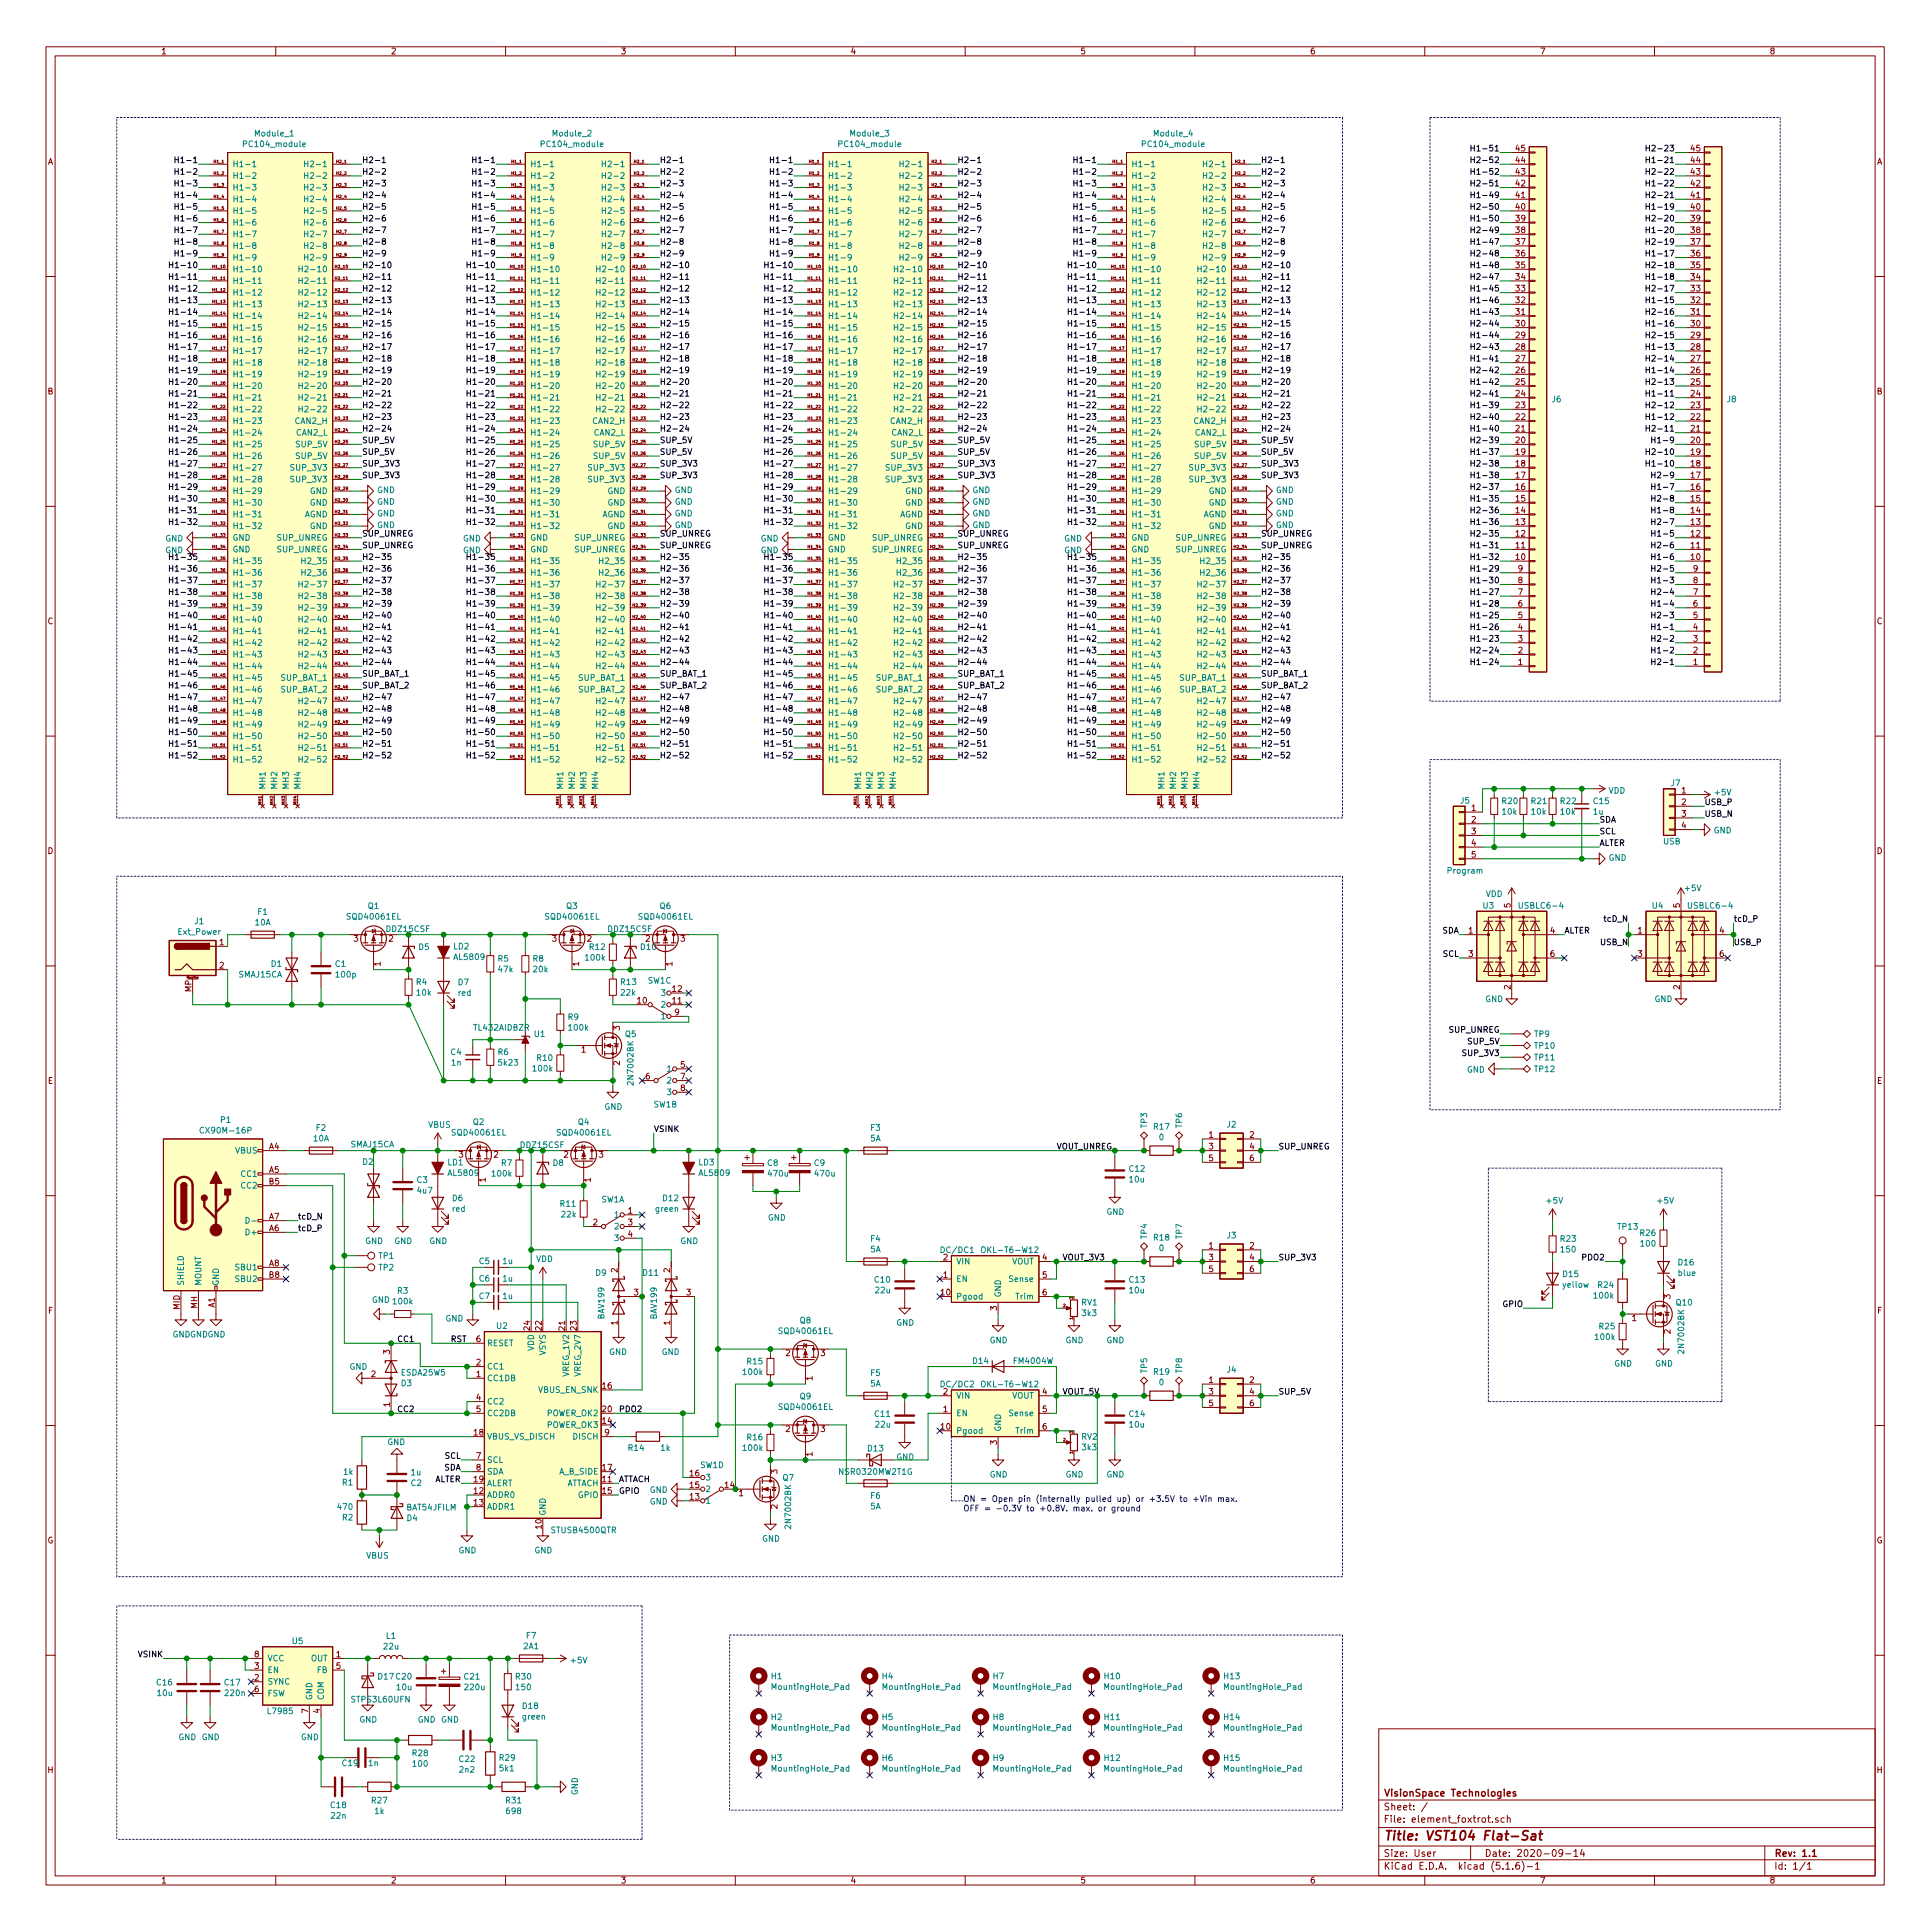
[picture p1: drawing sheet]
<svg xmlns="http://www.w3.org/2000/svg" width="420mm" height="420mm" viewBox="0 0 420 420" stroke-linecap="round" stroke-linejoin="round" font-family="sans-serif">
<defs><g id="words">
<text font-size="2.8" fill="#840000" x="301" y="400.4">Title: VST104 Flat-Sat</text>
<g font-size="2.1" fill="#840000">
<text x="301" y="393.9">Sheet: /</text>
<text x="301" y="390.9">VisionSpace Technologies</text>
<text x="301" y="396.6">File: element_foxtrot.sch</text>
<text x="301" y="406.8">KiCad E.D.A. kicad (5.1.6)-1</text>
<text x="301" y="404">Size: User</text>
<text x="323" y="404">Date: 2020-09-14</text>
<text x="386" y="404">Rev: 1.1</text>
<text x="386" y="406.8">Id: 1/1</text>
</g>
<g font-size="1.8" fill="#840000">
<text x="35" y="11.8">1</text>
<text x="85" y="11.8">2</text>
<text x="135" y="11.8">3</text>
<text x="185" y="11.8">4</text>
<text x="235" y="11.8">5</text>
<text x="285" y="11.8">6</text>
<text x="335" y="11.8">7</text>
<text x="385" y="11.8">8</text>
<text x="10.4" y="35.8">A</text>
<text x="329.9" y="35.5">44</text>
<text x="329.9" y="32.9">45</text>
<text x="368" y="35.5">44</text>
<text x="368" y="32.9">45</text>
<text x="408.4" y="35.8">A</text>
<text x="329.9" y="40.6">42</text>
<text x="329.9" y="38">43</text>
<text x="368" y="40.6">42</text>
<text x="368" y="38">43</text>
<text x="329.9" y="45.6">40</text>
<text x="329.9" y="43.1">41</text>
<text x="368" y="45.6">40</text>
<text x="368" y="43.1">41</text>
<text x="329.9" y="53.3">37</text>
<text x="329.9" y="50.7">38</text>
<text x="329.9" y="48.2">39</text>
<text x="368" y="53.3">37</text>
<text x="368" y="50.7">38</text>
<text x="368" y="48.2">39</text>
<text x="329.9" y="58.3">35</text>
<text x="329.9" y="55.8">36</text>
<text x="368" y="58.3">35</text>
<text x="368" y="55.8">36</text>
<text x="329.9" y="66">32</text>
<text x="329.9" y="63.4">33</text>
<text x="329.9" y="60.9">34</text>
<text x="368" y="66">32</text>
<text x="368" y="63.4">33</text>
<text x="368" y="60.9">34</text>
<text x="329.9" y="71">30</text>
<text x="329.9" y="68.5">31</text>
<text x="368" y="71">30</text>
<text x="368" y="68.5">31</text>
<text x="329.9" y="76.1">28</text>
<text x="329.9" y="73.6">29</text>
<text x="368" y="76.1">28</text>
<text x="368" y="73.6">29</text>
<text x="329.9" y="83.7">25</text>
<text x="329.9" y="81.2">26</text>
<text x="329.9" y="78.7">27</text>
<text x="368" y="83.7">25</text>
<text x="368" y="81.2">26</text>
<text x="368" y="78.7">27</text>
<text x="10.4" y="85.8">B</text>
<text x="329.9" y="88.8">23</text>
<text x="329.9" y="86.3">24</text>
<text x="368" y="88.8">23</text>
<text x="368" y="86.3">24</text>
<text x="408.4" y="85.8">B</text>
<text x="329.9" y="93.9">21</text>
<text x="329.9" y="91.4">22</text>
<text x="368" y="93.9">21</text>
<text x="368" y="91.4">22</text>
<text x="329.9" y="101.5">18</text>
<text x="329.9" y="99">19</text>
<text x="329.9" y="96.4">20</text>
<text x="368" y="101.5">18</text>
<text x="368" y="99">19</text>
<text x="368" y="96.4">20</text>
<text x="329.9" y="106.6">16</text>
<text x="329.9" y="104.1">17</text>
<text x="368" y="106.6">16</text>
<text x="368" y="104.1">17</text>
<text x="329.9" y="111.7">14</text>
<text x="329.9" y="109.1">15</text>
<text x="368" y="111.7">14</text>
<text x="368" y="109.1">15</text>
<text x="329.9" y="119.3">11</text>
<text x="329.9" y="116.8">12</text>
<text x="329.9" y="114.2">13</text>
<text x="368" y="119.3">11</text>
<text x="368" y="116.8">12</text>
<text x="368" y="114.2">13</text>
<text x="329.9" y="121.8">10</text>
<text x="330.4" y="124.4">9</text>
<text x="368" y="121.8">10</text>
<text x="368.5" y="124.4">9</text>
<text x="330.4" y="132">6</text>
<text x="330.4" y="129.5">7</text>
<text x="330.4" y="126.9">8</text>
<text x="368.5" y="132">6</text>
<text x="368.5" y="129.5">7</text>
<text x="368.5" y="126.9">8</text>
<text x="10.4" y="135.8">C</text>
<text x="330.4" y="137.1">4</text>
<text x="330.4" y="134.5">5</text>
<text x="368.5" y="137.1">4</text>
<text x="368.5" y="134.5">5</text>
<text x="408.4" y="135.8">C</text>
<text x="330.4" y="142.2">2</text>
<text x="330.4" y="139.6">3</text>
<text x="368.5" y="142.2">2</text>
<text x="368.5" y="139.6">3</text>
<text x="330.4" y="144.7">1</text>
<text x="368.5" y="144.7">1</text>
<text x="365.9" y="172.6">1</text>
<text x="320.2" y="176.4">1</text>
<text x="320.2" y="179">2</text>
<text x="365.9" y="175.2">2</text>
<text x="365.9" y="177.7">3</text>
<text x="10.4" y="185.8">D</text>
<text x="320.2" y="181.5">3</text>
<text x="320.2" y="184.1">4</text>
<text x="365.9" y="180.3">4</text>
<text x="408.4" y="185.8">D</text>
<text x="320.2" y="186.6">5</text>
<text x="328.7" y="197.5" transform="rotate(-90 328.7 197.5)">5</text>
<text x="365.5" y="197.5" transform="rotate(-90 365.5 197.5)">5</text>
<text x="319.6" y="203.1">1</text>
<text x="337.3" y="203.1">4</text>
<text x="356.4" y="203.1">1</text>
<text x="374.2" y="203.1">4</text>
<text x="47.8" y="205.7">1</text>
<text x="77" y="204.9">3</text>
<text x="84.6" y="204.9">2</text>
<text x="120.2" y="204.9">3</text>
<text x="127.8" y="204.9">2</text>
<text x="140.5" y="204.9">2</text>
<text x="148.1" y="204.9">3</text>
<text x="319.6" y="208.2">3</text>
<text x="337.3" y="208.2">6</text>
<text x="356.4" y="208.2">3</text>
<text x="374.2" y="208.2">6</text>
<text x="41.7" y="215.9" transform="rotate(-90 41.7 215.9)">MP</text>
<text x="47.8" y="210.7">2</text>
<text x="82.8" y="210.2" transform="rotate(-90 82.8 210.2)">1</text>
<text x="126" y="210.2" transform="rotate(-90 126 210.2)">1</text>
<text x="146.3" y="210.2" transform="rotate(-90 146.3 210.2)">1</text>
<text x="146.4" y="215.8">12</text>
<text x="328.7" y="215.3" transform="rotate(-90 328.7 215.3)">2</text>
<text x="365.5" y="215.3" transform="rotate(-90 365.5 215.3)">2</text>
<text x="138.7" y="218.4">10</text>
<text x="146.4" y="218.4">11</text>
<text x="146.8" y="220.9">9</text>
<text x="134.9" y="224.2" transform="rotate(-90 134.9 224.2)">3</text>
<text x="126.5" y="229">1</text>
<text x="134.9" y="231.8" transform="rotate(-90 134.9 231.8)">2</text>
<text x="148.1" y="232.3">5</text>
<text x="10.4" y="235.8">E</text>
<text x="140.5" y="234.9">6</text>
<text x="148.1" y="234.9">7</text>
<text x="148.1" y="237.4">8</text>
<text x="408.4" y="235.8">E</text>
<text x="58.6" y="250.1">A4</text>
<text x="99.8" y="251.9">3</text>
<text x="107.5" y="251.9">2</text>
<text x="122.7" y="251.9">2</text>
<text x="130.3" y="251.9">3</text>
<text x="263" y="247.6">1</text>
<text x="263" y="250.1">3</text>
<text x="271.9" y="247.6">2</text>
<text x="271.9" y="250.1">4</text>
<text x="58.6" y="255.2">A5</text>
<text x="58.6" y="257.7">B5</text>
<text x="105.7" y="257.2" transform="rotate(-90 105.7 257.2)">1</text>
<text x="128.5" y="257.2" transform="rotate(-90 128.5 257.2)">1</text>
<text x="263" y="252.6">5</text>
<text x="271.9" y="252.6">6</text>
<text x="58.6" y="267.9">A6</text>
<text x="58.6" y="265.3">A7</text>
<text x="129.1" y="266.6">2</text>
<text x="136.7" y="264.1">1</text>
<text x="136.7" y="266.6">3</text>
<text x="136.7" y="269.2">4</text>
<text x="58.6" y="275.5">A8</text>
<text x="205.3" y="274.2">2</text>
<text x="226.8" y="274.2">4</text>
<text x="263" y="271.7">1</text>
<text x="263" y="274.2">3</text>
<text x="271.9" y="271.7">2</text>
<text x="271.9" y="274.2">4</text>
<text x="58.6" y="278">B8</text>
<text x="134.4" y="276.9" transform="rotate(-90 134.4 276.9)">2</text>
<text x="137.9" y="281.9">3</text>
<text x="145.8" y="276.9" transform="rotate(-90 145.8 276.9)">2</text>
<text x="149.4" y="281.9">3</text>
<text x="204.8" y="281.9">10</text>
<text x="205.3" y="278">1</text>
<text x="226.8" y="278">5</text>
<text x="226.8" y="281.9">6</text>
<text x="263" y="276.8">5</text>
<text x="271.9" y="276.8">6</text>
<text x="10.5" y="285.8">F</text>
<text x="39.1" y="285" transform="rotate(-90 39.1 285)">MID</text>
<text x="42.9" y="284.8" transform="rotate(-90 42.9 284.8)">MH</text>
<text x="46.7" y="284.5" transform="rotate(-90 46.7 284.5)">A1</text>
<text x="216.9" y="285.1" transform="rotate(-90 216.9 285.1)">3</text>
<text x="355.1" y="287.4">1</text>
<text x="363.5" y="282.6" transform="rotate(-90 363.5 282.6)">3</text>
<text x="408.5" y="285.8">F</text>
<text x="103.7" y="292">6</text>
<text x="115.3" y="289.4" transform="rotate(-90 115.3 289.4)">24</text>
<text x="117.9" y="289.4" transform="rotate(-90 117.9 289.4)">22</text>
<text x="122.9" y="289.4" transform="rotate(-90 122.9 289.4)">21</text>
<text x="125.5" y="289.4" transform="rotate(-90 125.5 289.4)">23</text>
<text x="134.4" y="288.3" transform="rotate(-90 134.4 288.3)">1</text>
<text x="145.8" y="288.3" transform="rotate(-90 145.8 288.3)">1</text>
<text x="363.5" y="290.2" transform="rotate(-90 363.5 290.2)">2</text>
<text x="80.8" y="299.6">2</text>
<text x="84.8" y="294.7" transform="rotate(-90 84.8 294.7)">3</text>
<text x="103.7" y="299.6">1</text>
<text x="103.7" y="297.1">2</text>
<text x="171" y="295.1">2</text>
<text x="178.6" y="295.1">3</text>
<text x="103.7" y="304.7">4</text>
<text x="131.1" y="302.2">16</text>
<text x="176.8" y="300.4" transform="rotate(-90 176.8 300.4)">1</text>
<text x="205.3" y="303.4">2</text>
<text x="226.8" y="303.4">4</text>
<text x="263" y="300.9">1</text>
<text x="263" y="303.4">3</text>
<text x="263" y="306">5</text>
<text x="271.9" y="300.9">2</text>
<text x="271.9" y="303.4">4</text>
<text x="271.9" y="306">6</text>
<text x="84.8" y="306.1" transform="rotate(-90 84.8 306.1)">1</text>
<text x="103.7" y="307.3">5</text>
<text x="131.1" y="309.8">14</text>
<text x="131.1" y="307.3">20</text>
<text x="171" y="311.6">2</text>
<text x="178.6" y="311.6">3</text>
<text x="204.8" y="311.1">10</text>
<text x="205.3" y="307.3">1</text>
<text x="226.8" y="307.3">5</text>
<text x="226.8" y="311.1">6</text>
<text x="103.2" y="312.3">18</text>
<text x="103.7" y="317.4">7</text>
<text x="131.6" y="312.3">9</text>
<text x="176.8" y="316.9" transform="rotate(-90 176.8 316.9)">1</text>
<text x="216.9" y="314.3" transform="rotate(-90 216.9 314.3)">3</text>
<text x="103.2" y="322.5">19</text>
<text x="103.7" y="320">8</text>
<text x="131.1" y="322.5">11</text>
<text x="131.1" y="320">17</text>
<text x="150.2" y="323.8">15</text>
<text x="150.2" y="321.2">16</text>
<text x="157.8" y="323.8">14</text>
<text x="169.2" y="320.7" transform="rotate(-90 169.2 320.7)">3</text>
<text x="103.2" y="325">12</text>
<text x="103.2" y="327.6">13</text>
<text x="131.1" y="325">15</text>
<text x="150.2" y="326.3">13</text>
<text x="160.8" y="325.5">1</text>
<text x="169.2" y="328.3" transform="rotate(-90 169.2 328.3)">2</text>
<text x="10.3" y="335.8">G</text>
<text x="117.9" y="332.6" transform="rotate(-90 117.9 332.6)">10</text>
<text x="408.3" y="335.8">G</text>
<text x="55.4" y="365.7">2</text>
<text x="55.4" y="363.1">3</text>
<text x="55.4" y="360.6">8</text>
<text x="73.2" y="360.6">1</text>
<text x="73.2" y="363.1">5</text>
<text x="55.4" y="368.2">6</text>
<text x="67.1" y="372.8" transform="rotate(-90 67.1 372.8)">7</text>
<text x="69.6" y="372.8" transform="rotate(-90 69.6 372.8)">4</text>
<text x="10.4" y="385.8">H</text>
<text x="408.4" y="385.8">H</text>
<text x="35" y="409.8">1</text>
<text x="85" y="409.8">2</text>
<text x="135" y="409.8">3</text>
<text x="185" y="409.8">4</text>
<text x="235" y="409.8">5</text>
<text x="285" y="409.8">6</text>
<text x="335" y="409.8">7</text>
<text x="385" y="409.8">8</text>
</g>
<g font-size="1.8" fill="#008484">
<text x="55.6" y="29.7">Module_1</text>
<text x="120.4" y="29.7">Module_2</text>
<text x="185.2" y="29.7">Module_3</text>
<text x="251.2" y="29.7">Module_4</text>
<text x="53.4" y="32">PC104_module</text>
<text x="118.1" y="32">PC104_module</text>
<text x="182.9" y="32">PC104_module</text>
<text x="248.9" y="32">PC104_module</text>
<text x="50.5" y="36.4">H1-1</text>
<text x="50.5" y="38.9">H1-2</text>
<text x="50.5" y="41.4">H1-3</text>
<text x="67.5" y="36.4">H2-1</text>
<text x="67.5" y="38.9">H2-2</text>
<text x="67.5" y="41.4">H2-3</text>
<text x="115.3" y="36.4">H1-1</text>
<text x="115.3" y="38.9">H1-2</text>
<text x="115.3" y="41.4">H1-3</text>
<text x="132.3" y="36.4">H2-1</text>
<text x="132.3" y="38.9">H2-2</text>
<text x="132.3" y="41.4">H2-3</text>
<text x="180.1" y="36.4">H1-1</text>
<text x="180.1" y="38.9">H1-2</text>
<text x="180.1" y="41.4">H1-3</text>
<text x="197.1" y="36.4">H2-1</text>
<text x="197.1" y="38.9">H2-2</text>
<text x="197.1" y="41.4">H2-3</text>
<text x="246.1" y="36.4">H1-1</text>
<text x="246.1" y="38.9">H1-2</text>
<text x="246.1" y="41.4">H1-3</text>
<text x="263.1" y="36.4">H2-1</text>
<text x="263.1" y="38.9">H2-2</text>
<text x="263.1" y="41.4">H2-3</text>
<text x="50.5" y="44">H1-4</text>
<text x="50.5" y="46.5">H1-5</text>
<text x="67.5" y="44">H2-4</text>
<text x="67.5" y="46.5">H2-5</text>
<text x="115.3" y="44">H1-4</text>
<text x="115.3" y="46.5">H1-5</text>
<text x="132.3" y="44">H2-4</text>
<text x="132.3" y="46.5">H2-5</text>
<text x="180.1" y="44">H1-4</text>
<text x="180.1" y="46.5">H1-5</text>
<text x="197.1" y="44">H2-4</text>
<text x="197.1" y="46.5">H2-5</text>
<text x="246.1" y="44">H1-4</text>
<text x="246.1" y="46.5">H1-5</text>
<text x="263.1" y="44">H2-4</text>
<text x="263.1" y="46.5">H2-5</text>
<text x="50.5" y="49.1">H1-6</text>
<text x="50.5" y="51.6">H1-7</text>
<text x="67.5" y="49.1">H2-6</text>
<text x="67.5" y="51.6">H2-7</text>
<text x="115.3" y="49.1">H1-6</text>
<text x="115.3" y="51.6">H1-7</text>
<text x="132.3" y="49.1">H2-6</text>
<text x="132.3" y="51.6">H2-7</text>
<text x="180.1" y="49.1">H1-6</text>
<text x="180.1" y="51.6">H1-7</text>
<text x="197.1" y="49.1">H2-6</text>
<text x="197.1" y="51.6">H2-7</text>
<text x="246.1" y="49.1">H1-6</text>
<text x="246.1" y="51.6">H1-7</text>
<text x="263.1" y="49.1">H2-6</text>
<text x="263.1" y="51.6">H2-7</text>
<text x="50.5" y="59.2">H1-10</text>
<text x="50.5" y="54.1">H1-8</text>
<text x="50.5" y="56.7">H1-9</text>
<text x="66.5" y="59.2">H2-10</text>
<text x="67.5" y="54.1">H2-8</text>
<text x="67.5" y="56.7">H2-9</text>
<text x="115.3" y="59.2">H1-10</text>
<text x="115.3" y="54.1">H1-8</text>
<text x="115.3" y="56.7">H1-9</text>
<text x="131.3" y="59.2">H2-10</text>
<text x="132.3" y="54.1">H2-8</text>
<text x="132.3" y="56.7">H2-9</text>
<text x="180.1" y="59.2">H1-10</text>
<text x="180.1" y="54.1">H1-8</text>
<text x="180.1" y="56.7">H1-9</text>
<text x="196.1" y="59.2">H2-10</text>
<text x="197.1" y="54.1">H2-8</text>
<text x="197.1" y="56.7">H2-9</text>
<text x="246.1" y="59.2">H1-10</text>
<text x="246.1" y="54.1">H1-8</text>
<text x="246.1" y="56.7">H1-9</text>
<text x="262.1" y="59.2">H2-10</text>
<text x="263.1" y="54.1">H2-8</text>
<text x="263.1" y="56.7">H2-9</text>
<text x="50.5" y="61.8">H1-11</text>
<text x="50.5" y="64.3">H1-12</text>
<text x="66.5" y="61.8">H2-11</text>
<text x="66.5" y="64.3">H2-12</text>
<text x="115.3" y="61.8">H1-11</text>
<text x="115.3" y="64.3">H1-12</text>
<text x="131.3" y="61.8">H2-11</text>
<text x="131.3" y="64.3">H2-12</text>
<text x="180.1" y="61.8">H1-11</text>
<text x="180.1" y="64.3">H1-12</text>
<text x="196.1" y="61.8">H2-11</text>
<text x="196.1" y="64.3">H2-12</text>
<text x="246.1" y="61.8">H1-11</text>
<text x="246.1" y="64.3">H1-12</text>
<text x="262.1" y="61.8">H2-11</text>
<text x="262.1" y="64.3">H2-12</text>
<text x="50.5" y="66.8">H1-13</text>
<text x="50.5" y="69.4">H1-14</text>
<text x="50.5" y="71.9">H1-15</text>
<text x="66.5" y="66.8">H2-13</text>
<text x="66.5" y="69.4">H2-14</text>
<text x="66.5" y="71.9">H2-15</text>
<text x="115.3" y="66.8">H1-13</text>
<text x="115.3" y="69.4">H1-14</text>
<text x="115.3" y="71.9">H1-15</text>
<text x="131.3" y="66.8">H2-13</text>
<text x="131.3" y="69.4">H2-14</text>
<text x="131.3" y="71.9">H2-15</text>
<text x="180.1" y="66.8">H1-13</text>
<text x="180.1" y="69.4">H1-14</text>
<text x="180.1" y="71.9">H1-15</text>
<text x="196.1" y="66.8">H2-13</text>
<text x="196.1" y="69.4">H2-14</text>
<text x="196.1" y="71.9">H2-15</text>
<text x="246.1" y="66.8">H1-13</text>
<text x="246.1" y="69.4">H1-14</text>
<text x="246.1" y="71.9">H1-15</text>
<text x="262.1" y="66.8">H2-13</text>
<text x="262.1" y="69.4">H2-14</text>
<text x="262.1" y="71.9">H2-15</text>
<text x="50.5" y="74.5">H1-16</text>
<text x="50.5" y="77">H1-17</text>
<text x="66.5" y="74.5">H2-16</text>
<text x="66.5" y="77">H2-17</text>
<text x="115.3" y="74.5">H1-16</text>
<text x="115.3" y="77">H1-17</text>
<text x="131.3" y="74.5">H2-16</text>
<text x="131.3" y="77">H2-17</text>
<text x="180.1" y="74.5">H1-16</text>
<text x="180.1" y="77">H1-17</text>
<text x="196.1" y="74.5">H2-16</text>
<text x="196.1" y="77">H2-17</text>
<text x="246.1" y="74.5">H1-16</text>
<text x="246.1" y="77">H1-17</text>
<text x="262.1" y="74.5">H2-16</text>
<text x="262.1" y="77">H2-17</text>
<text x="50.5" y="79.5">H1-18</text>
<text x="50.5" y="82.1">H1-19</text>
<text x="66.5" y="79.5">H2-18</text>
<text x="66.5" y="82.1">H2-19</text>
<text x="115.3" y="79.5">H1-18</text>
<text x="115.3" y="82.1">H1-19</text>
<text x="131.3" y="79.5">H2-18</text>
<text x="131.3" y="82.1">H2-19</text>
<text x="180.1" y="79.5">H1-18</text>
<text x="180.1" y="82.1">H1-19</text>
<text x="196.1" y="79.5">H2-18</text>
<text x="196.1" y="82.1">H2-19</text>
<text x="246.1" y="79.5">H1-18</text>
<text x="246.1" y="82.1">H1-19</text>
<text x="262.1" y="79.5">H2-18</text>
<text x="262.1" y="82.1">H2-19</text>
<text x="50.5" y="84.6">H1-20</text>
<text x="50.5" y="87.2">H1-21</text>
<text x="50.5" y="89.7">H1-22</text>
<text x="66.5" y="84.6">H2-20</text>
<text x="66.5" y="87.2">H2-21</text>
<text x="66.5" y="89.7">H2-22</text>
<text x="115.3" y="84.6">H1-20</text>
<text x="115.3" y="87.2">H1-21</text>
<text x="115.3" y="89.7">H1-22</text>
<text x="131.3" y="84.6">H2-20</text>
<text x="131.3" y="87.2">H2-21</text>
<text x="131.3" y="89.7">H2-22</text>
<text x="180.1" y="84.6">H1-20</text>
<text x="180.1" y="87.2">H1-21</text>
<text x="180.1" y="89.7">H1-22</text>
<text x="196.1" y="84.6">H2-20</text>
<text x="196.1" y="87.2">H2-21</text>
<text x="196.1" y="89.7">H2-22</text>
<text x="246.1" y="84.6">H1-20</text>
<text x="246.1" y="87.2">H1-21</text>
<text x="246.1" y="89.7">H1-22</text>
<text x="262.1" y="84.6">H2-20</text>
<text x="262.1" y="87.2">H2-21</text>
<text x="262.1" y="89.7">H2-22</text>
<text x="337.7" y="87.5">J6</text>
<text x="375.8" y="87.5">J8</text>
<text x="50.5" y="92.2">H1-23</text>
<text x="50.5" y="94.8">H1-24</text>
<text x="64.3" y="92.2">CAN2_H</text>
<text x="64.5" y="94.8">CAN2_L</text>
<text x="115.3" y="92.2">H1-23</text>
<text x="115.3" y="94.8">H1-24</text>
<text x="129.1" y="92.2">CAN2_H</text>
<text x="129.3" y="94.8">CAN2_L</text>
<text x="180.1" y="92.2">H1-23</text>
<text x="180.1" y="94.8">H1-24</text>
<text x="193.8" y="92.2">CAN2_H</text>
<text x="194" y="94.8">CAN2_L</text>
<text x="246.1" y="92.2">H1-23</text>
<text x="246.1" y="94.8">H1-24</text>
<text x="259.9" y="92.2">CAN2_H</text>
<text x="260.1" y="94.8">CAN2_L</text>
<text x="50.5" y="97.3">H1-25</text>
<text x="50.5" y="99.9">H1-26</text>
<text x="64.6" y="97.3">SUP_5V</text>
<text x="64.6" y="99.9">SUP_5V</text>
<text x="115.3" y="97.3">H1-25</text>
<text x="115.3" y="99.9">H1-26</text>
<text x="129.4" y="97.3">SUP_5V</text>
<text x="129.4" y="99.9">SUP_5V</text>
<text x="180.1" y="97.3">H1-25</text>
<text x="180.1" y="99.9">H1-26</text>
<text x="194.1" y="97.3">SUP_5V</text>
<text x="194.1" y="99.9">SUP_5V</text>
<text x="246.1" y="97.3">H1-25</text>
<text x="246.1" y="99.9">H1-26</text>
<text x="260.2" y="97.3">SUP_5V</text>
<text x="260.2" y="99.9">SUP_5V</text>
<text x="50.5" y="102.4">H1-27</text>
<text x="50.5" y="104.9">H1-28</text>
<text x="50.5" y="107.5">H1-29</text>
<text x="63.6" y="102.4">SUP_3V3</text>
<text x="63.6" y="104.9">SUP_3V3</text>
<text x="67.4" y="107.5">GND</text>
<text x="82" y="107.3">GND</text>
<text x="115.3" y="102.4">H1-27</text>
<text x="115.3" y="104.9">H1-28</text>
<text x="115.3" y="107.5">H1-29</text>
<text x="128.4" y="102.4">SUP_3V3</text>
<text x="128.4" y="104.9">SUP_3V3</text>
<text x="132.2" y="107.5">GND</text>
<text x="146.8" y="107.3">GND</text>
<text x="180.1" y="102.4">H1-27</text>
<text x="180.1" y="104.9">H1-28</text>
<text x="180.1" y="107.5">H1-29</text>
<text x="193.1" y="102.4">SUP_3V3</text>
<text x="193.1" y="104.9">SUP_3V3</text>
<text x="197" y="107.5">GND</text>
<text x="211.6" y="107.3">GND</text>
<text x="246.1" y="102.4">H1-27</text>
<text x="246.1" y="104.9">H1-28</text>
<text x="246.1" y="107.5">H1-29</text>
<text x="259.2" y="102.4">SUP_3V3</text>
<text x="259.2" y="104.9">SUP_3V3</text>
<text x="263" y="107.5">GND</text>
<text x="277.6" y="107.3">GND</text>
<text x="50.5" y="110">H1-30</text>
<text x="50.5" y="112.6">H1-31</text>
<text x="66.2" y="112.6">AGND</text>
<text x="67.4" y="110">GND</text>
<text x="82" y="109.8">GND</text>
<text x="82" y="112.4">GND</text>
<text x="115.3" y="110">H1-30</text>
<text x="115.3" y="112.6">H1-31</text>
<text x="130.9" y="112.6">AGND</text>
<text x="132.2" y="110">GND</text>
<text x="146.8" y="112.4">GND</text>
<text x="146.8" y="109.8">GND</text>
<text x="180.1" y="110">H1-30</text>
<text x="180.1" y="112.6">H1-31</text>
<text x="195.7" y="112.6">AGND</text>
<text x="197" y="110">GND</text>
<text x="211.6" y="112.4">GND</text>
<text x="211.6" y="109.8">GND</text>
<text x="246.1" y="110">H1-30</text>
<text x="246.1" y="112.6">H1-31</text>
<text x="261.7" y="112.6">AGND</text>
<text x="263" y="110">GND</text>
<text x="277.6" y="112.4">GND</text>
<text x="277.6" y="109.8">GND</text>
<text x="36" y="117.8">GND</text>
<text x="50.5" y="115.1">H1-32</text>
<text x="50.5" y="117.6">GND</text>
<text x="60.4" y="117.6">SUP_UNREG</text>
<text x="67.4" y="115.1">GND</text>
<text x="82" y="114.9">GND</text>
<text x="100.7" y="117.8">GND</text>
<text x="115.3" y="115.1">H1-32</text>
<text x="115.3" y="117.6">GND</text>
<text x="125.1" y="117.6">SUP_UNREG</text>
<text x="132.2" y="115.1">GND</text>
<text x="146.8" y="114.9">GND</text>
<text x="165.5" y="117.8">GND</text>
<text x="180.1" y="115.1">H1-32</text>
<text x="180.1" y="117.6">GND</text>
<text x="189.9" y="117.6">SUP_UNREG</text>
<text x="197" y="115.1">GND</text>
<text x="211.6" y="114.9">GND</text>
<text x="231.5" y="117.8">GND</text>
<text x="246.1" y="115.1">H1-32</text>
<text x="246.1" y="117.6">GND</text>
<text x="256" y="117.6">SUP_UNREG</text>
<text x="263" y="115.1">GND</text>
<text x="277.6" y="114.9">GND</text>
<text x="36" y="120.4">GND</text>
<text x="50.5" y="120.2">GND</text>
<text x="50.5" y="122.7">H1-35</text>
<text x="50.5" y="125.3">H1-36</text>
<text x="60.4" y="120.2">SUP_UNREG</text>
<text x="66.2" y="122.7">H2_35</text>
<text x="66.2" y="125.3">H2_36</text>
<text x="100.7" y="120.4">GND</text>
<text x="115.3" y="120.2">GND</text>
<text x="115.3" y="122.7">H1-35</text>
<text x="115.3" y="125.3">H1-36</text>
<text x="125.1" y="120.2">SUP_UNREG</text>
<text x="130.9" y="122.7">H2_35</text>
<text x="130.9" y="125.3">H2_36</text>
<text x="165.5" y="120.4">GND</text>
<text x="180.1" y="120.2">GND</text>
<text x="180.1" y="122.7">H1-35</text>
<text x="180.1" y="125.3">H1-36</text>
<text x="189.9" y="120.2">SUP_UNREG</text>
<text x="195.7" y="122.7">H2_35</text>
<text x="195.7" y="125.3">H2_36</text>
<text x="231.5" y="120.4">GND</text>
<text x="246.1" y="120.2">GND</text>
<text x="246.1" y="122.7">H1-35</text>
<text x="246.1" y="125.3">H1-36</text>
<text x="256" y="120.2">SUP_UNREG</text>
<text x="261.7" y="122.7">H2_35</text>
<text x="261.7" y="125.3">H2_36</text>
<text x="50.5" y="127.8">H1-37</text>
<text x="50.5" y="130.3">H1-38</text>
<text x="66.5" y="127.8">H2-37</text>
<text x="66.5" y="130.3">H2-38</text>
<text x="115.3" y="127.8">H1-37</text>
<text x="115.3" y="130.3">H1-38</text>
<text x="131.3" y="127.8">H2-37</text>
<text x="131.3" y="130.3">H2-38</text>
<text x="180.1" y="127.8">H1-37</text>
<text x="180.1" y="130.3">H1-38</text>
<text x="196.1" y="127.8">H2-37</text>
<text x="196.1" y="130.3">H2-38</text>
<text x="246.1" y="127.8">H1-37</text>
<text x="246.1" y="130.3">H1-38</text>
<text x="262.1" y="127.8">H2-37</text>
<text x="262.1" y="130.3">H2-38</text>
<text x="50.5" y="132.9">H1-39</text>
<text x="50.5" y="135.4">H1-40</text>
<text x="50.5" y="138">H1-41</text>
<text x="66.5" y="132.9">H2-39</text>
<text x="66.5" y="135.4">H2-40</text>
<text x="66.5" y="138">H2-41</text>
<text x="115.3" y="132.9">H1-39</text>
<text x="115.3" y="135.4">H1-40</text>
<text x="115.3" y="138">H1-41</text>
<text x="131.3" y="132.9">H2-39</text>
<text x="131.3" y="135.4">H2-40</text>
<text x="131.3" y="138">H2-41</text>
<text x="180.1" y="132.9">H1-39</text>
<text x="180.1" y="135.4">H1-40</text>
<text x="180.1" y="138">H1-41</text>
<text x="196.1" y="132.9">H2-39</text>
<text x="196.1" y="135.4">H2-40</text>
<text x="196.1" y="138">H2-41</text>
<text x="246.1" y="132.9">H1-39</text>
<text x="246.1" y="135.4">H1-40</text>
<text x="246.1" y="138">H1-41</text>
<text x="262.1" y="132.9">H2-39</text>
<text x="262.1" y="135.4">H2-40</text>
<text x="262.1" y="138">H2-41</text>
<text x="50.5" y="140.5">H1-42</text>
<text x="50.5" y="143">H1-43</text>
<text x="66.5" y="140.5">H2-42</text>
<text x="66.5" y="143">H2-43</text>
<text x="115.3" y="140.5">H1-42</text>
<text x="115.3" y="143">H1-43</text>
<text x="131.3" y="140.5">H2-42</text>
<text x="131.3" y="143">H2-43</text>
<text x="180.1" y="140.5">H1-42</text>
<text x="180.1" y="143">H1-43</text>
<text x="196.1" y="140.5">H2-42</text>
<text x="196.1" y="143">H2-43</text>
<text x="246.1" y="140.5">H1-42</text>
<text x="246.1" y="143">H1-43</text>
<text x="262.1" y="140.5">H2-42</text>
<text x="262.1" y="143">H2-43</text>
<text x="50.5" y="145.6">H1-44</text>
<text x="50.5" y="148.1">H1-45</text>
<text x="61.2" y="148.1">SUP_BAT_1</text>
<text x="66.5" y="145.6">H2-44</text>
<text x="115.3" y="145.6">H1-44</text>
<text x="115.3" y="148.1">H1-45</text>
<text x="125.9" y="148.1">SUP_BAT_1</text>
<text x="131.3" y="145.6">H2-44</text>
<text x="180.1" y="145.6">H1-44</text>
<text x="180.1" y="148.1">H1-45</text>
<text x="190.7" y="148.1">SUP_BAT_1</text>
<text x="196.1" y="145.6">H2-44</text>
<text x="246.1" y="145.6">H1-44</text>
<text x="246.1" y="148.1">H1-45</text>
<text x="256.7" y="148.1">SUP_BAT_1</text>
<text x="262.1" y="145.6">H2-44</text>
<text x="50.5" y="150.7">H1-46</text>
<text x="50.5" y="153.2">H1-47</text>
<text x="50.5" y="155.7">H1-48</text>
<text x="61.2" y="150.7">SUP_BAT_2</text>
<text x="66.5" y="153.2">H2-47</text>
<text x="66.5" y="155.7">H2-48</text>
<text x="115.3" y="150.7">H1-46</text>
<text x="115.3" y="153.2">H1-47</text>
<text x="115.3" y="155.7">H1-48</text>
<text x="125.9" y="150.7">SUP_BAT_2</text>
<text x="131.3" y="153.2">H2-47</text>
<text x="131.3" y="155.7">H2-48</text>
<text x="180.1" y="150.7">H1-46</text>
<text x="180.1" y="153.2">H1-47</text>
<text x="180.1" y="155.7">H1-48</text>
<text x="190.7" y="150.7">SUP_BAT_2</text>
<text x="196.1" y="153.2">H2-47</text>
<text x="196.1" y="155.7">H2-48</text>
<text x="246.1" y="150.7">H1-46</text>
<text x="246.1" y="153.2">H1-47</text>
<text x="246.1" y="155.7">H1-48</text>
<text x="256.7" y="150.7">SUP_BAT_2</text>
<text x="262.1" y="153.2">H2-47</text>
<text x="262.1" y="155.7">H2-48</text>
<text x="50.5" y="158.3">H1-49</text>
<text x="50.5" y="160.8">H1-50</text>
<text x="66.5" y="158.3">H2-49</text>
<text x="66.5" y="160.8">H2-50</text>
<text x="115.3" y="158.3">H1-49</text>
<text x="115.3" y="160.8">H1-50</text>
<text x="131.3" y="158.3">H2-49</text>
<text x="131.3" y="160.8">H2-50</text>
<text x="180.1" y="158.3">H1-49</text>
<text x="180.1" y="160.8">H1-50</text>
<text x="196.1" y="158.3">H2-49</text>
<text x="196.1" y="160.8">H2-50</text>
<text x="246.1" y="158.3">H1-49</text>
<text x="246.1" y="160.8">H1-50</text>
<text x="262.1" y="158.3">H2-49</text>
<text x="262.1" y="160.8">H2-50</text>
<text x="50.5" y="163.4">H1-51</text>
<text x="50.5" y="165.9">H1-52</text>
<text x="66.5" y="163.4">H2-51</text>
<text x="66.5" y="165.9">H2-52</text>
<text x="115.3" y="163.4">H1-51</text>
<text x="115.3" y="165.9">H1-52</text>
<text x="131.3" y="163.4">H2-51</text>
<text x="131.3" y="165.9">H2-52</text>
<text x="180.1" y="163.4">H1-51</text>
<text x="180.1" y="165.9">H1-52</text>
<text x="196.1" y="163.4">H2-51</text>
<text x="196.1" y="165.9">H2-52</text>
<text x="246.1" y="163.4">H1-51</text>
<text x="246.1" y="165.9">H1-52</text>
<text x="262.1" y="163.4">H2-51</text>
<text x="262.1" y="165.9">H2-52</text>
<text x="57.8" y="171.9" transform="rotate(-90 57.8 171.9)">MH1</text>
<text x="60.3" y="171.9" transform="rotate(-90 60.3 171.9)">MH2</text>
<text x="62.9" y="171.9" transform="rotate(-90 62.9 171.9)">MH3</text>
<text x="65.4" y="171.9" transform="rotate(-90 65.4 171.9)">MH4</text>
<text x="122.6" y="171.9" transform="rotate(-90 122.6 171.9)">MH1</text>
<text x="125.1" y="171.9" transform="rotate(-90 125.1 171.9)">MH2</text>
<text x="127.6" y="171.9" transform="rotate(-90 127.6 171.9)">MH3</text>
<text x="130.2" y="171.9" transform="rotate(-90 130.2 171.9)">MH4</text>
<text x="187.3" y="171.9" transform="rotate(-90 187.3 171.9)">MH1</text>
<text x="189.9" y="171.9" transform="rotate(-90 189.9 171.9)">MH2</text>
<text x="192.4" y="171.9" transform="rotate(-90 192.4 171.9)">MH3</text>
<text x="194.9" y="171.9" transform="rotate(-90 194.9 171.9)">MH4</text>
<text x="253.4" y="171.9" transform="rotate(-90 253.4 171.9)">MH1</text>
<text x="255.9" y="171.9" transform="rotate(-90 255.9 171.9)">MH2</text>
<text x="258.4" y="171.9" transform="rotate(-90 258.4 171.9)">MH3</text>
<text x="261" y="171.9" transform="rotate(-90 261 171.9)">MH4</text>
<text x="350" y="172.7">VDD</text>
<text x="363.6" y="171">J7</text>
<text x="373.2" y="173.1">+5V</text>
<text x="317.8" y="174.8">J5</text>
<text x="326.9" y="174.9">R20</text>
<text x="326.9" y="177.3">10k</text>
<text x="333.2" y="174.9">R21</text>
<text x="333.3" y="177.3">10k</text>
<text x="339.6" y="174.9">R22</text>
<text x="339.6" y="177.3">10k</text>
<text x="346.7" y="177.3">1u</text>
<text x="346.8" y="174.9">C15</text>
<text x="361.9" y="183.7">USB</text>
<text x="372.9" y="181.3">GND</text>
<text x="315.1" y="190.1">Program</text>
<text x="350" y="187.3">GND</text>
<text x="80.1" y="197.8">Q1</text>
<text x="123.3" y="197.8">Q3</text>
<text x="143.6" y="197.8">Q6</text>
<text x="322.7" y="197.7">U3</text>
<text x="323.3" y="195.2">VDD</text>
<text x="331" y="197.7">USBLC6-4</text>
<text x="359.6" y="197.7">U4</text>
<text x="366.7" y="193.9">+5V</text>
<text x="367.8" y="197.7">USBLC6-4</text>
<text x="38.8" y="203.4">Ext_Power</text>
<text x="42.4" y="201.1">J1</text>
<text x="55.5" y="201.4">10A</text>
<text x="56.1" y="199.1">F1</text>
<text x="75.8" y="200.1">SQD40061EL</text>
<text x="119" y="200.1">SQD40061EL</text>
<text x="139.3" y="200.1">SQD40061EL</text>
<text x="91.1" y="206.7">D5</text>
<text x="98.7" y="206.6">LD2</text>
<text x="99" y="208.9">AL5809</text>
<text x="108.4" y="209.2">R5</text>
<text x="116" y="209.2">R8</text>
<text x="127.5" y="209">100k</text>
<text x="128.3" y="206.7">R12</text>
<text x="139.5" y="206.7">D10</text>
<text x="51.9" y="212.7">SMAJ15CA</text>
<text x="59" y="210.4">D1</text>
<text x="73" y="210.4">C1</text>
<text x="73.2" y="212.7">100p</text>
<text x="90.6" y="214.3">R4</text>
<text x="99.7" y="214.4">D7</text>
<text x="108.5" y="211.5">47k</text>
<text x="116.1" y="211.5">20k</text>
<text x="135.1" y="214.3">R13</text>
<text x="141" y="214">SW1C</text>
<text x="90.7" y="216.6">10k</text>
<text x="99.7" y="216.7">red</text>
<text x="123.6" y="221.9">R9</text>
<text x="135.2" y="216.6">22k</text>
<text x="144" y="219.2">2</text>
<text x="144" y="216.7">3</text>
<text x="144" y="221.8">1</text>
<text x="323.2" y="218">GND</text>
<text x="360" y="218">GND</text>
<text x="103.2" y="224.2">TL432AIDBZR</text>
<text x="116.3" y="225.6">U1</text>
<text x="123.9" y="224.2">100k</text>
<text x="136.1" y="225.6">Q5</text>
<text x="333.9" y="225.6">TP9</text>
<text x="98.1" y="229.6">C4</text>
<text x="98.3" y="231.9">1n</text>
<text x="108.4" y="229.6">R6</text>
<text x="108.6" y="231.9">5k23</text>
<text x="116.1" y="233.1">100k</text>
<text x="116.9" y="230.8">R10</text>
<text x="145.3" y="233.2">1</text>
<text x="319.2" y="233.4">GND</text>
<text x="334" y="230.7">TP11</text>
<text x="334" y="228.2">TP10</text>
<text x="334" y="233.3">TP12</text>
<text x="137.8" y="235.7" transform="rotate(-90 137.8 235.7)">2N7002BK</text>
<text x="145.3" y="235.8">2</text>
<text x="145.3" y="238.3">3</text>
<text x="48" y="244.3">P1</text>
<text x="93.2" y="245.4">VBUS</text>
<text x="103" y="244.8">Q2</text>
<text x="125.8" y="244.8">Q4</text>
<text x="131.5" y="241.5">GND</text>
<text x="142.2" y="241">SW1B</text>
<text x="249.6" y="245.4" transform="rotate(-90 249.6 245.4)">TP3</text>
<text x="251.1" y="245.8">R17</text>
<text x="257.2" y="245.4" transform="rotate(-90 257.2 245.4)">TP6</text>
<text x="267" y="245.3">J2</text>
<text x="44.3" y="246.6">CX90M-16P</text>
<text x="51.2" y="251">VBUS</text>
<text x="68.2" y="248.4">10A</text>
<text x="68.8" y="246">F2</text>
<text x="76.3" y="249.6">SMAJ15CA</text>
<text x="98.7" y="247.1">SQD40061EL</text>
<text x="121.5" y="247.1">SQD40061EL</text>
<text x="189.4" y="248.4">5A</text>
<text x="189.5" y="246">F3</text>
<text x="252.2" y="248.1">0</text>
<text x="52.6" y="256.1">CC1</text>
<text x="78.9" y="253.5">D2</text>
<text x="90.8" y="257.4">C3</text>
<text x="97.4" y="253.6">LD1</text>
<text x="97.7" y="255.9">AL5809</text>
<text x="107.2" y="256">100k</text>
<text x="109.1" y="253.7">R7</text>
<text x="120.3" y="253.7">D8</text>
<text x="152" y="253.6">LD3</text>
<text x="152.3" y="255.9">AL5809</text>
<text x="167" y="253.7">C8</text>
<text x="167.3" y="256">470u</text>
<text x="177.2" y="253.7">C9</text>
<text x="177.4" y="256">470u</text>
<text x="245.8" y="255">C12</text>
<text x="245.8" y="257.3">10u</text>
<text x="52.6" y="258.6">CC2</text>
<text x="90.9" y="259.7">4u7</text>
<text x="98.5" y="261.4">D6</text>
<text x="98.5" y="263.7">red</text>
<text x="122" y="262.6">R11</text>
<text x="130.8" y="261.6">SW1A</text>
<text x="142.7" y="263.7">green</text>
<text x="144.3" y="261.4">D12</text>
<text x="336.6" y="261.9">+5V</text>
<text x="360.7" y="261.9">+5V</text>
<text x="53.8" y="268.8">D+</text>
<text x="122.3" y="264.9">22k</text>
<text x="133.9" y="265">1</text>
<text x="133.9" y="267.5">2</text>
<text x="167.1" y="265.6">GND</text>
<text x="240.7" y="264.3">GND</text>
<text x="249.6" y="269.5" transform="rotate(-90 249.6 269.5)">TP4</text>
<text x="251.1" y="269.9">R18</text>
<text x="257.2" y="269.5" transform="rotate(-90 257.2 269.5)">TP7</text>
<text x="267" y="269.5">J3</text>
<text x="352.1" y="267.6">TP13</text>
<text x="356.9" y="268.9">R26</text>
<text x="79.5" y="270.7">GND</text>
<text x="82.4" y="273.9">TP1</text>
<text x="85.8" y="270.7">GND</text>
<text x="93.4" y="270.7">GND</text>
<text x="104.3" y="275">C5</text>
<text x="109.4" y="275">1u</text>
<text x="116.6" y="274.6">VDD</text>
<text x="133.9" y="270">3</text>
<text x="148" y="270.7">GND</text>
<text x="189.4" y="272.5">5A</text>
<text x="189.5" y="270.2">F4</text>
<text x="205" y="272.6">DC/DC1</text>
<text x="208" y="275.1">VIN</text>
<text x="214.4" y="272.6">OKL-T6-W12</text>
<text x="220.1" y="275.1">VOUT</text>
<text x="252.2" y="272.2">0</text>
<text x="339.6" y="270.2">R23</text>
<text x="339.7" y="272.5">150</text>
<text x="357.1" y="271.2">100</text>
<text x="365.2" y="275.3">D16</text>
<text x="40" y="279.8" transform="rotate(-90 40 279.8)">SHIELD</text>
<text x="43.8" y="279.8" transform="rotate(-90 43.8 279.8)">MOUNT</text>
<text x="47.6" y="279.8" transform="rotate(-90 47.6 279.8)">GND</text>
<text x="51.4" y="276.4">SBU1</text>
<text x="51.4" y="278.9">SBU2</text>
<text x="82.4" y="276.4">TP2</text>
<text x="86.5" y="281.5">R3</text>
<text x="104.3" y="278.9">C6</text>
<text x="109.4" y="278.9">1u</text>
<text x="129.6" y="277.6">D9</text>
<text x="140" y="277.6">D11</text>
<text x="190.4" y="279.1">C10</text>
<text x="190.6" y="281.4">22u</text>
<text x="208" y="278.9">EN</text>
<text x="219.8" y="278.9">Sense</text>
<text x="245.8" y="279.1">C13</text>
<text x="245.8" y="281.4">10u</text>
<text x="340.1" y="277.9">D15</text>
<text x="340.2" y="280.2">yellow</text>
<text x="347.8" y="280.2">R24</text>
<text x="365.3" y="277.6">blue</text>
<text x="80.9" y="283.5">GND 100k</text>
<text x="96.9" y="287.5">GND</text>
<text x="104.3" y="282.7">C7</text>
<text x="109.4" y="282.7">1u</text>
<text x="131.5" y="286.9" transform="rotate(-90 131.5 286.9)">BAV199</text>
<text x="142.9" y="286.9" transform="rotate(-90 142.9 286.9)">BAV199</text>
<text x="174.1" y="288">Q8</text>
<text x="208" y="282.7">Pgood</text>
<text x="217.8" y="282.4" transform="rotate(-90 217.8 282.4)">GND</text>
<text x="221.2" y="282.7">Trim</text>
<text x="235.4" y="284">RV1</text>
<text x="235.5" y="286.4">3k3</text>
<text x="346.9" y="282.5">100k</text>
<text x="364.8" y="284.1">Q10</text>
<text x="37.5" y="291">GNDGNDGND</text>
<text x="105.9" y="292.9">RESET</text>
<text x="108.1" y="289.1">U2</text>
<text x="116.2" y="294" transform="rotate(-90 116.2 294)">VDD</text>
<text x="169.8" y="290.3">SQD40061EL</text>
<text x="195" y="288.5">GND</text>
<text x="215.3" y="292.3">GND</text>
<text x="231.9" y="292.3">GND</text>
<text x="240.7" y="292.3">GND</text>
<text x="347.2" y="291.6">100k</text>
<text x="348" y="289.2">R25</text>
<text x="76" y="298">GND</text>
<text x="87.4" y="299.3">ESDA25W5</text>
<text x="105.9" y="298">CC1</text>
<text x="118.7" y="295" transform="rotate(-90 118.7 295)">VSYS</text>
<text x="123.8" y="299.4" transform="rotate(-90 123.8 299.4)">VREG_1V2</text>
<text x="126.4" y="299.4" transform="rotate(-90 126.4 299.4)">VREG_2V7</text>
<text x="132.5" y="294.8">GND</text>
<text x="144" y="294.8">GND</text>
<text x="161.8" y="299.2">100k</text>
<text x="162.6" y="296.9">R15</text>
<text x="189.5" y="299.4">F5</text>
<text x="211.7" y="296.8">D14</text>
<text x="220.7" y="296.8">FM4004W</text>
<text x="249.6" y="298.7" transform="rotate(-90 249.6 298.7)">TP5</text>
<text x="251.1" y="299.1">R19</text>
<text x="257.2" y="298.7" transform="rotate(-90 257.2 298.7)">TP8</text>
<text x="267" y="298.7">J4</text>
<text x="351.2" y="297.3">GND</text>
<text x="360.1" y="297.3">GND</text>
<text x="366.4" y="294.1" transform="rotate(-90 366.4 294.1)">2N7002BK</text>
<text x="87.3" y="301.6">D3</text>
<text x="105.9" y="300.5">CC1DB</text>
<text x="105.9" y="305.6">CC2</text>
<text x="117.2" y="303.1">VBUS_EN_SNK</text>
<text x="174.1" y="304.5">Q9</text>
<text x="189.4" y="301.7">5A</text>
<text x="205" y="301.8">DC/DC2</text>
<text x="208" y="304.3">VIN</text>
<text x="214.4" y="301.8">OKL-T6-W12</text>
<text x="220.1" y="304.3">VOUT</text>
<text x="252.2" y="301.4">0</text>
<text x="105.9" y="308.1">CC2DB</text>
<text x="119" y="310.7">POWER_OK3</text>
<text x="119" y="308.1">POWER_OK2</text>
<text x="169.8" y="306.8">SQD40061EL</text>
<text x="190.4" y="308.3">C11</text>
<text x="190.6" y="310.6">22u</text>
<text x="208" y="308.1">EN</text>
<text x="208" y="312">Pgood</text>
<text x="217.8" y="311.6" transform="rotate(-90 217.8 311.6)">GND</text>
<text x="219.8" y="308.1">Sense</text>
<text x="221.2" y="312">Trim</text>
<text x="245.8" y="308.3">C14</text>
<text x="245.8" y="310.6">10u</text>
<text x="84.3" y="314.4">GND</text>
<text x="105.9" y="313.2">VBUS_VS_DISCH</text>
<text x="124.8" y="313.2">DISCH</text>
<text x="136.8" y="315.7">R14</text>
<text x="143.8" y="315.7">1k</text>
<text x="161.8" y="315.7">100k</text>
<text x="162.6" y="313.4">R16</text>
<text x="188.9" y="315.8">D13</text>
<text x="195" y="317.7">GND</text>
<text x="235.4" y="313.2">RV2</text>
<text x="235.5" y="315.6">3k3</text>
<text x="74.5" y="323.2">R1</text>
<text x="74.8" y="320.9">1k</text>
<text x="89.5" y="323.3">C2</text>
<text x="89.5" y="321">1u</text>
<text x="105.9" y="323.4">ALERT</text>
<text x="105.9" y="318.3">SCL</text>
<text x="105.9" y="320.8">SDA</text>
<text x="121.6" y="320.8">A_B_SIDE</text>
<text x="123" y="323.4">ATTACH</text>
<text x="152.4" y="319.4">SW1D</text>
<text x="153.4" y="322.1">3</text>
<text x="170.4" y="322.2">Q7</text>
<text x="182.9" y="320.9">NSR0320MW2T1G</text>
<text x="215.3" y="321.5">GND</text>
<text x="231.9" y="321.5">GND</text>
<text x="240.7" y="321.5">GND</text>
<text x="73.6" y="328.5">470</text>
<text x="88.5" y="328.6">BAT54JFILM</text>
<text x="105.9" y="325.9">ADDR0</text>
<text x="105.9" y="328.5">ADDR1</text>
<text x="118.7" y="329.9" transform="rotate(-90 118.7 329.9)">GND</text>
<text x="125.9" y="325.9">GPIO</text>
<text x="141.4" y="327.4">GND</text>
<text x="141.4" y="324.8">GND</text>
<text x="153.4" y="327.2">1</text>
<text x="153.4" y="324.7">2</text>
<text x="189.4" y="328.4">5A</text>
<text x="189.5" y="326.1">F6</text>
<text x="74.5" y="330.8">R2</text>
<text x="88.6" y="331">D4</text>
<text x="120.2" y="333.6">STUSB4500QTR</text>
<text x="165.8" y="335.4">GND</text>
<text x="172.1" y="332.2" transform="rotate(-90 172.1 332.2)">2N7002BK</text>
<text x="79.7" y="339.1">VBUS</text>
<text x="99.8" y="338">GND</text>
<text x="116.3" y="338">GND</text>
<text x="63.7" y="357.7">U5</text>
<text x="83.6" y="358.9">22u</text>
<text x="84.1" y="356.6">L1</text>
<text x="113.9" y="358.8">2A1</text>
<text x="114.6" y="356.5">F7</text>
<text x="58.2" y="364">EN</text>
<text x="58.2" y="361.5">VCC</text>
<text x="67.6" y="361.5">OUT</text>
<text x="69" y="364">FB</text>
<text x="82.3" y="365.4">D17 C20</text>
<text x="101.1" y="365.4">C21</text>
<text x="112.3" y="365.4">R30</text>
<text x="124.3" y="361.9">+5V</text>
<text x="167.9" y="365.4">H1</text>
<text x="192" y="365.4">H4</text>
<text x="216.1" y="365.4">H7</text>
<text x="240.4" y="365.4">H10</text>
<text x="266.4" y="365.4">H13</text>
<text x="34.2" y="366.7">C16</text>
<text x="34.3" y="369">10u</text>
<text x="48.9" y="366.7">C17</text>
<text x="49.1" y="369">220n</text>
<text x="58.2" y="366.6">SYNC</text>
<text x="58.2" y="369.1">FSW</text>
<text x="67.9" y="370" transform="rotate(-90 67.9 370)">GND</text>
<text x="70.5" y="370" transform="rotate(-90 70.5 370)">COM</text>
<text x="76.7" y="370.4">STPS3L60UFN</text>
<text x="86.4" y="367.8">10u</text>
<text x="101.2" y="367.8">220u</text>
<text x="112.4" y="367.8">150</text>
<text x="113.8" y="371.8">D18</text>
<text x="168.4" y="367.7">MountingHole_Pad</text>
<text x="192.5" y="367.7">MountingHole_Pad</text>
<text x="216.6" y="367.7">MountingHole_Pad</text>
<text x="240.7" y="367.7">MountingHole_Pad</text>
<text x="266.8" y="367.7">MountingHole_Pad</text>
<text x="58.5" y="373">L7985</text>
<text x="78.2" y="374.8">GND</text>
<text x="90.9" y="374.8">GND GND</text>
<text x="113.8" y="374.2">green</text>
<text x="167.9" y="374.3">H2</text>
<text x="168.4" y="376.6">MountingHole_Pad</text>
<text x="192" y="374.3">H5</text>
<text x="192.5" y="376.6">MountingHole_Pad</text>
<text x="216.1" y="374.3">H8</text>
<text x="216.6" y="376.6">MountingHole_Pad</text>
<text x="240.4" y="374.3">H11</text>
<text x="240.7" y="376.6">MountingHole_Pad</text>
<text x="266.4" y="374.3">H14</text>
<text x="266.8" y="376.6">MountingHole_Pad</text>
<text x="38.8" y="378.6">GND GND</text>
<text x="65.5" y="378.6">GND</text>
<text x="89.8" y="382.1">R28</text>
<text x="100" y="383.4">C22</text>
<text x="108.7" y="383.1">R29</text>
<text x="167.9" y="383.2">H3</text>
<text x="192" y="383.2">H6</text>
<text x="216.1" y="383.2">H9</text>
<text x="240.4" y="383.2">H12</text>
<text x="266.4" y="383.2">H15</text>
<text x="74.5" y="384.3">C19</text>
<text x="80.2" y="384.3">1n</text>
<text x="89.9" y="384.4">100</text>
<text x="100.1" y="385.7">2n2</text>
<text x="108.8" y="385.4">5k1</text>
<text x="168.4" y="385.5">MountingHole_Pad</text>
<text x="192.5" y="385.5">MountingHole_Pad</text>
<text x="216.6" y="385.5">MountingHole_Pad</text>
<text x="240.7" y="385.5">MountingHole_Pad</text>
<text x="266.8" y="385.5">MountingHole_Pad</text>
<text x="72" y="393.4">C18</text>
<text x="72.1" y="395.7">22n</text>
<text x="80.9" y="392.4">R27</text>
<text x="81.6" y="394.7">1k</text>
<text x="110.1" y="392.4">R31</text>
<text x="110.3" y="394.7">698</text>
<text x="125.7" y="390.6" transform="rotate(-90 125.7 390.6)">GND</text>
</g>
<g font-size="1.8">
<text x="39.3" y="35.5">H1-1</text>
<text x="78.7" y="35.5">H2-1</text>
<text x="104.1" y="35.5">H1-1</text>
<text x="143.5" y="35.5">H2-1</text>
<text x="168.9" y="35.5">H1-1</text>
<text x="208.3" y="35.5">H2-1</text>
<text x="234.9" y="35.5">H1-1</text>
<text x="274.3" y="35.5">H2-1</text>
<text x="321.6" y="32.9">H1-51</text>
<text x="321.6" y="35.5">H2-52</text>
<text x="359.7" y="35.5">H1-21</text>
<text x="359.7" y="32.9">H2-23</text>
<text x="39.3" y="38">H1-2</text>
<text x="39.3" y="40.6">H1-3</text>
<text x="78.7" y="38">H2-2</text>
<text x="78.7" y="40.6">H2-3</text>
<text x="104.1" y="38">H1-2</text>
<text x="104.1" y="40.6">H1-3</text>
<text x="143.5" y="38">H2-2</text>
<text x="143.5" y="40.6">H2-3</text>
<text x="168.9" y="40.6">H1-3</text>
<text x="168.9" y="38">H1-2</text>
<text x="208.3" y="38">H2-2</text>
<text x="208.3" y="40.6">H2-3</text>
<text x="234.9" y="40.6">H1-3</text>
<text x="234.9" y="38">H1-2</text>
<text x="274.3" y="40.6">H2-3</text>
<text x="274.3" y="38">H2-2</text>
<text x="321.6" y="38">H1-52</text>
<text x="321.6" y="40.6">H2-51</text>
<text x="359.7" y="38">H2-22</text>
<text x="359.7" y="40.6">H1-22</text>
<text x="39.3" y="43.1">H1-4</text>
<text x="39.3" y="45.6">H1-5</text>
<text x="78.7" y="43.1">H2-4</text>
<text x="78.7" y="45.6">H2-5</text>
<text x="104.1" y="43.1">H1-4</text>
<text x="104.1" y="45.6">H1-5</text>
<text x="143.5" y="45.6">H2-5</text>
<text x="143.5" y="43.1">H2-4</text>
<text x="168.9" y="45.6">H1-5</text>
<text x="168.9" y="43.1">H1-4</text>
<text x="208.3" y="45.6">H2-5</text>
<text x="208.3" y="43.1">H2-4</text>
<text x="234.9" y="45.6">H1-5</text>
<text x="234.9" y="43.1">H1-4</text>
<text x="274.3" y="45.6">H2-5</text>
<text x="274.3" y="43.1">H2-4</text>
<text x="321.6" y="45.6">H2-50</text>
<text x="321.6" y="43.1">H1-49</text>
<text x="359.7" y="43.1">H2-21</text>
<text x="359.7" y="45.6">H1-19</text>
<text x="39.3" y="50.7">H1-7</text>
<text x="39.3" y="53.3">H1-8</text>
<text x="39.3" y="48.2">H1-6</text>
<text x="78.7" y="48.2">H2-6</text>
<text x="78.7" y="50.7">H2-7</text>
<text x="78.7" y="53.3">H2-8</text>
<text x="104.1" y="48.2">H1-6</text>
<text x="104.1" y="50.7">H1-7</text>
<text x="104.1" y="53.3">H1-8</text>
<text x="143.5" y="53.3">H2-8</text>
<text x="143.5" y="50.7">H2-7</text>
<text x="143.5" y="48.2">H2-6</text>
<text x="168.9" y="48.2">H1-6</text>
<text x="168.9" y="53.3">H1-8</text>
<text x="168.9" y="50.7">H1-7</text>
<text x="208.3" y="53.3">H2-8</text>
<text x="208.3" y="50.7">H2-7</text>
<text x="208.3" y="48.2">H2-6</text>
<text x="234.9" y="53.3">H1-8</text>
<text x="234.9" y="50.7">H1-7</text>
<text x="234.9" y="48.2">H1-6</text>
<text x="274.3" y="53.3">H2-8</text>
<text x="274.3" y="50.7">H2-7</text>
<text x="274.3" y="48.2">H2-6</text>
<text x="321.6" y="50.7">H2-49</text>
<text x="321.6" y="48.2">H1-50</text>
<text x="321.6" y="53.3">H1-47</text>
<text x="359.7" y="48.2">H2-20</text>
<text x="359.7" y="53.3">H2-19</text>
<text x="359.7" y="50.7">H1-20</text>
<text x="38.4" y="58.3">H1-10</text>
<text x="39.3" y="55.8">H1-9</text>
<text x="78.7" y="58.3">H2-10</text>
<text x="78.7" y="55.8">H2-9</text>
<text x="103.1" y="58.3">H1-10</text>
<text x="104.1" y="55.8">H1-9</text>
<text x="143.5" y="58.3">H2-10</text>
<text x="143.5" y="55.8">H2-9</text>
<text x="167.9" y="58.3">H1-10</text>
<text x="168.9" y="55.8">H1-9</text>
<text x="208.3" y="58.3">H2-10</text>
<text x="208.3" y="55.8">H2-9</text>
<text x="233.9" y="58.3">H1-10</text>
<text x="234.9" y="55.8">H1-9</text>
<text x="274.3" y="58.3">H2-10</text>
<text x="274.3" y="55.8">H2-9</text>
<text x="321.6" y="55.8">H2-48</text>
<text x="321.6" y="58.3">H1-48</text>
<text x="359.7" y="58.3">H2-18</text>
<text x="359.7" y="55.8">H1-17</text>
<text x="38.4" y="60.9">H1-11</text>
<text x="38.4" y="63.4">H1-12</text>
<text x="38.4" y="66">H1-13</text>
<text x="78.7" y="66">H2-13</text>
<text x="78.7" y="63.4">H2-12</text>
<text x="78.7" y="60.9">H2-11</text>
<text x="103.1" y="60.9">H1-11</text>
<text x="103.1" y="63.4">H1-12</text>
<text x="103.1" y="66">H1-13</text>
<text x="143.5" y="66">H2-13</text>
<text x="143.5" y="63.4">H2-12</text>
<text x="143.5" y="60.9">H2-11</text>
<text x="167.9" y="60.9">H1-11</text>
<text x="167.9" y="66">H1-13</text>
<text x="167.9" y="63.4">H1-12</text>
<text x="208.3" y="66">H2-13</text>
<text x="208.3" y="63.4">H2-12</text>
<text x="208.3" y="60.9">H2-11</text>
<text x="233.9" y="63.4">H1-12</text>
<text x="233.9" y="60.9">H1-11</text>
<text x="233.9" y="66">H1-13</text>
<text x="274.3" y="66">H2-13</text>
<text x="274.3" y="63.4">H2-12</text>
<text x="274.3" y="60.9">H2-11</text>
<text x="321.6" y="63.4">H1-45</text>
<text x="321.6" y="66">H1-46</text>
<text x="321.6" y="60.9">H2-47</text>
<text x="359.7" y="66">H1-15</text>
<text x="359.7" y="63.4">H2-17</text>
<text x="359.7" y="60.9">H1-18</text>
<text x="38.4" y="68.5">H1-14</text>
<text x="38.4" y="71">H1-15</text>
<text x="78.7" y="71">H2-15</text>
<text x="78.7" y="68.5">H2-14</text>
<text x="103.1" y="71">H1-15</text>
<text x="103.1" y="68.5">H1-14</text>
<text x="143.5" y="71">H2-15</text>
<text x="143.5" y="68.5">H2-14</text>
<text x="167.9" y="68.5">H1-14</text>
<text x="167.9" y="71">H1-15</text>
<text x="208.3" y="71">H2-15</text>
<text x="208.3" y="68.5">H2-14</text>
<text x="233.9" y="71">H1-15</text>
<text x="233.9" y="68.5">H1-14</text>
<text x="274.3" y="71">H2-15</text>
<text x="274.3" y="68.5">H2-14</text>
<text x="321.6" y="68.5">H1-43</text>
<text x="321.6" y="71">H2-44</text>
<text x="359.7" y="71">H1-16</text>
<text x="359.7" y="68.5">H2-16</text>
<text x="38.4" y="76.1">H1-17</text>
<text x="38.4" y="73.6">H1-16</text>
<text x="78.7" y="76.1">H2-17</text>
<text x="78.7" y="73.6">H2-16</text>
<text x="103.1" y="76.1">H1-17</text>
<text x="103.1" y="73.6">H1-16</text>
<text x="143.5" y="76.1">H2-17</text>
<text x="143.5" y="73.6">H2-16</text>
<text x="167.9" y="76.1">H1-17</text>
<text x="167.9" y="73.6">H1-16</text>
<text x="208.3" y="76.1">H2-17</text>
<text x="208.3" y="73.6">H2-16</text>
<text x="233.9" y="76.1">H1-17</text>
<text x="233.9" y="73.6">H1-16</text>
<text x="274.3" y="76.1">H2-17</text>
<text x="274.3" y="73.6">H2-16</text>
<text x="321.6" y="73.6">H1-44</text>
<text x="321.6" y="76.1">H2-43</text>
<text x="359.7" y="73.6">H2-15</text>
<text x="359.7" y="76.1">H1-13</text>
<text x="38.4" y="78.7">H1-18</text>
<text x="38.4" y="81.2">H1-19</text>
<text x="38.4" y="83.7">H1-20</text>
<text x="78.7" y="83.7">H2-20</text>
<text x="78.7" y="81.2">H2-19</text>
<text x="78.7" y="78.7">H2-18</text>
<text x="103.1" y="81.2">H1-19</text>
<text x="103.1" y="83.7">H1-20</text>
<text x="103.1" y="78.7">H1-18</text>
<text x="143.5" y="83.7">H2-20</text>
<text x="143.5" y="81.2">H2-19</text>
<text x="143.5" y="78.7">H2-18</text>
<text x="167.9" y="83.7">H1-20</text>
<text x="167.9" y="81.2">H1-19</text>
<text x="167.9" y="78.7">H1-18</text>
<text x="208.3" y="83.7">H2-20</text>
<text x="208.3" y="81.2">H2-19</text>
<text x="208.3" y="78.7">H2-18</text>
<text x="233.9" y="83.7">H1-20</text>
<text x="233.9" y="81.2">H1-19</text>
<text x="233.9" y="78.7">H1-18</text>
<text x="274.3" y="83.7">H2-20</text>
<text x="274.3" y="81.2">H2-19</text>
<text x="274.3" y="78.7">H2-18</text>
<text x="321.6" y="83.7">H1-42</text>
<text x="321.6" y="78.7">H1-41</text>
<text x="321.6" y="81.2">H2-42</text>
<text x="359.7" y="78.7">H2-14</text>
<text x="359.7" y="83.7">H2-13</text>
<text x="359.7" y="81.2">H1-14</text>
<text x="38.4" y="86.3">H1-21</text>
<text x="38.4" y="88.8">H1-22</text>
<text x="78.7" y="88.8">H2-22</text>
<text x="78.7" y="86.3">H2-21</text>
<text x="103.1" y="86.3">H1-21</text>
<text x="103.1" y="88.8">H1-22</text>
<text x="143.5" y="88.8">H2-22</text>
<text x="143.5" y="86.3">H2-21</text>
<text x="167.9" y="88.8">H1-22</text>
<text x="167.9" y="86.3">H1-21</text>
<text x="208.3" y="88.8">H2-22</text>
<text x="208.3" y="86.3">H2-21</text>
<text x="233.9" y="88.8">H1-22</text>
<text x="233.9" y="86.3">H1-21</text>
<text x="274.3" y="86.3">H2-21</text>
<text x="274.3" y="88.8">H2-22</text>
<text x="321.6" y="88.8">H1-39</text>
<text x="321.6" y="86.3">H2-41</text>
<text x="359.7" y="88.8">H2-12</text>
<text x="359.7" y="86.3">H1-11</text>
<text x="38.4" y="91.4">H1-23</text>
<text x="38.4" y="93.9">H1-24</text>
<text x="78.7" y="93.9">H2-24</text>
<text x="78.7" y="91.4">H2-23</text>
<text x="103.1" y="91.4">H1-23</text>
<text x="103.1" y="93.9">H1-24</text>
<text x="143.5" y="91.4">H2-23</text>
<text x="143.5" y="93.9">H2-24</text>
<text x="167.9" y="93.9">H1-24</text>
<text x="167.9" y="91.4">H1-23</text>
<text x="208.3" y="91.4">H2-23</text>
<text x="208.3" y="93.9">H2-24</text>
<text x="233.9" y="91.4">H1-23</text>
<text x="233.9" y="93.9">H1-24</text>
<text x="274.3" y="93.9">H2-24</text>
<text x="274.3" y="91.4">H2-23</text>
<text x="321.6" y="91.4">H2-40</text>
<text x="321.6" y="93.9">H1-40</text>
<text x="359.7" y="91.4">H1-12</text>
<text x="359.7" y="93.9">H2-11</text>
<text x="38.4" y="96.4">H1-25</text>
<text x="38.4" y="99">H1-26</text>
<text x="38.4" y="101.5">H1-27</text>
<text x="78.7" y="96.4">SUP_5V</text>
<text x="78.7" y="99">SUP_5V</text>
<text x="78.7" y="101.5">SUP_3V3</text>
<text x="103.1" y="99">H1-26</text>
<text x="103.1" y="96.4">H1-25</text>
<text x="103.1" y="101.5">H1-27</text>
<text x="143.5" y="101.5">SUP_3V3</text>
<text x="143.5" y="96.4">SUP_5V</text>
<text x="143.5" y="99">SUP_5V</text>
<text x="167.9" y="96.4">H1-25</text>
<text x="167.9" y="101.5">H1-27</text>
<text x="167.9" y="99">H1-26</text>
<text x="208.3" y="96.4">SUP_5V</text>
<text x="208.3" y="99">SUP_5V</text>
<text x="208.3" y="101.5">SUP_3V3</text>
<text x="233.9" y="101.5">H1-27</text>
<text x="233.9" y="99">H1-26</text>
<text x="233.9" y="96.4">H1-25</text>
<text x="274.3" y="101.5">SUP_3V3</text>
<text x="274.3" y="96.4">SUP_5V</text>
<text x="274.3" y="99">SUP_5V</text>
<text x="321.6" y="96.4">H2-39</text>
<text x="321.6" y="101.5">H2-38</text>
<text x="321.6" y="99">H1-37</text>
<text x="359.7" y="99">H2-10</text>
<text x="359.7" y="101.5">H1-10</text>
<text x="360.7" y="96.4">H1-9</text>
<text x="38.4" y="104.1">H1-28</text>
<text x="38.4" y="106.6">H1-29</text>
<text x="78.7" y="104.1">SUP_3V3</text>
<text x="103.1" y="104.1">H1-28</text>
<text x="103.1" y="106.6">H1-29</text>
<text x="143.5" y="104.1">SUP_3V3</text>
<text x="167.9" y="106.6">H1-29</text>
<text x="167.9" y="104.1">H1-28</text>
<text x="208.3" y="104.1">SUP_3V3</text>
<text x="233.9" y="106.6">H1-29</text>
<text x="233.9" y="104.1">H1-28</text>
<text x="274.3" y="104.1">SUP_3V3</text>
<text x="321.6" y="104.1">H1-38</text>
<text x="321.6" y="106.6">H2-37</text>
<text x="360.7" y="104.1">H2-9</text>
<text x="360.7" y="106.6">H1-7</text>
<text x="38.4" y="109.1">H1-30</text>
<text x="38.4" y="111.7">H1-31</text>
<text x="103.1" y="109.1">H1-30</text>
<text x="103.1" y="111.7">H1-31</text>
<text x="167.9" y="111.7">H1-31</text>
<text x="167.9" y="109.1">H1-30</text>
<text x="233.9" y="111.7">H1-31</text>
<text x="233.9" y="109.1">H1-30</text>
<text x="321.6" y="111.7">H2-36</text>
<text x="321.6" y="109.1">H1-35</text>
<text x="360.7" y="111.7">H1-8</text>
<text x="360.7" y="109.1">H2-8</text>
<text x="38.4" y="114.2">H1-32</text>
<text x="78.7" y="116.8">SUP_UNREG</text>
<text x="78.7" y="119.3">SUP_UNREG</text>
<text x="103.1" y="114.2">H1-32</text>
<text x="143.5" y="116.8">SUP_UNREG</text>
<text x="143.5" y="119.3">SUP_UNREG</text>
<text x="167.9" y="114.2">H1-32</text>
<text x="208.3" y="116.8">SUP_UNREG</text>
<text x="208.3" y="119.3">SUP_UNREG</text>
<text x="233.9" y="114.2">H1-32</text>
<text x="274.3" y="116.8">SUP_UNREG</text>
<text x="274.3" y="119.3">SUP_UNREG</text>
<text x="321.6" y="119.3">H1-31</text>
<text x="321.6" y="116.8">H2-35</text>
<text x="321.6" y="114.2">H1-36</text>
<text x="360.7" y="114.2">H2-7</text>
<text x="360.7" y="116.8">H1-5</text>
<text x="360.7" y="119.3">H2-6</text>
<text x="38.4" y="121.8">H1-35</text>
<text x="38.4" y="124.4">H1-36</text>
<text x="78.7" y="124.4">H2-36</text>
<text x="78.7" y="121.8">H2-35</text>
<text x="103.1" y="121.8">H1-35</text>
<text x="103.1" y="124.4">H1-36</text>
<text x="143.5" y="121.8">H2-35</text>
<text x="143.5" y="124.4">H2-36</text>
<text x="167.9" y="124.4">H1-36</text>
<text x="167.9" y="121.8">H1-35</text>
<text x="208.3" y="124.4">H2-36</text>
<text x="208.3" y="121.8">H2-35</text>
<text x="233.9" y="124.4">H1-36</text>
<text x="233.9" y="121.8">H1-35</text>
<text x="274.3" y="121.8">H2-35</text>
<text x="274.3" y="124.4">H2-36</text>
<text x="321.6" y="121.8">H1-32</text>
<text x="321.6" y="124.4">H1-29</text>
<text x="360.7" y="121.8">H1-6</text>
<text x="360.7" y="124.4">H2-5</text>
<text x="38.4" y="132">H1-39</text>
<text x="38.4" y="126.9">H1-37</text>
<text x="38.4" y="129.5">H1-38</text>
<text x="78.7" y="132">H2-39</text>
<text x="78.7" y="129.5">H2-38</text>
<text x="78.7" y="126.9">H2-37</text>
<text x="103.1" y="132">H1-39</text>
<text x="103.1" y="129.5">H1-38</text>
<text x="103.1" y="126.9">H1-37</text>
<text x="143.5" y="126.9">H2-37</text>
<text x="143.5" y="129.5">H2-38</text>
<text x="143.5" y="132">H2-39</text>
<text x="167.9" y="126.9">H1-37</text>
<text x="167.9" y="132">H1-39</text>
<text x="167.9" y="129.5">H1-38</text>
<text x="208.3" y="129.5">H2-38</text>
<text x="208.3" y="126.9">H2-37</text>
<text x="208.3" y="132">H2-39</text>
<text x="233.9" y="132">H1-39</text>
<text x="233.9" y="129.5">H1-38</text>
<text x="233.9" y="126.9">H1-37</text>
<text x="274.3" y="132">H2-39</text>
<text x="274.3" y="129.5">H2-38</text>
<text x="274.3" y="126.9">H2-37</text>
<text x="321.6" y="126.9">H1-30</text>
<text x="321.6" y="132">H1-28</text>
<text x="321.6" y="129.5">H1-27</text>
<text x="360.7" y="132">H1-4</text>
<text x="360.7" y="126.9">H1-3</text>
<text x="360.7" y="129.5">H2-4</text>
<text x="38.4" y="134.5">H1-40</text>
<text x="38.4" y="137.1">H1-41</text>
<text x="78.7" y="137.1">H2-41</text>
<text x="78.7" y="134.5">H2-40</text>
<text x="103.1" y="137.1">H1-41</text>
<text x="103.1" y="134.5">H1-40</text>
<text x="143.5" y="134.5">H2-40</text>
<text x="143.5" y="137.1">H2-41</text>
<text x="167.9" y="137.1">H1-41</text>
<text x="167.9" y="134.5">H1-40</text>
<text x="208.3" y="137.1">H2-41</text>
<text x="208.3" y="134.5">H2-40</text>
<text x="233.9" y="137.1">H1-41</text>
<text x="233.9" y="134.5">H1-40</text>
<text x="274.3" y="137.1">H2-41</text>
<text x="274.3" y="134.5">H2-40</text>
<text x="321.6" y="137.1">H1-26</text>
<text x="321.6" y="134.5">H1-25</text>
<text x="360.7" y="137.1">H1-1</text>
<text x="360.7" y="134.5">H2-3</text>
<text x="38.4" y="139.6">H1-42</text>
<text x="38.4" y="142.2">H1-43</text>
<text x="78.7" y="142.2">H2-43</text>
<text x="78.7" y="139.6">H2-42</text>
<text x="103.1" y="139.6">H1-42</text>
<text x="103.1" y="142.2">H1-43</text>
<text x="143.5" y="139.6">H2-42</text>
<text x="143.5" y="142.2">H2-43</text>
<text x="167.9" y="142.2">H1-43</text>
<text x="167.9" y="139.6">H1-42</text>
<text x="208.3" y="142.2">H2-43</text>
<text x="208.3" y="139.6">H2-42</text>
<text x="233.9" y="142.2">H1-43</text>
<text x="233.9" y="139.6">H1-42</text>
<text x="274.3" y="142.2">H2-43</text>
<text x="274.3" y="139.6">H2-42</text>
<text x="321.6" y="139.6">H1-23</text>
<text x="321.6" y="142.2">H2-24</text>
<text x="360.7" y="142.2">H1-2</text>
<text x="360.7" y="139.6">H2-2</text>
<text x="38.4" y="144.7">H1-44</text>
<text x="38.4" y="147.2">H1-45</text>
<text x="38.4" y="149.8">H1-46</text>
<text x="78.7" y="149.8">SUP_BAT_2</text>
<text x="78.7" y="147.2">SUP_BAT_1</text>
<text x="78.7" y="144.7">H2-44</text>
<text x="103.1" y="147.2">H1-45</text>
<text x="103.1" y="144.7">H1-44</text>
<text x="103.1" y="149.8">H1-46</text>
<text x="143.5" y="144.7">H2-44</text>
<text x="143.5" y="147.2">SUP_BAT_1</text>
<text x="143.5" y="149.8">SUP_BAT_2</text>
<text x="167.9" y="149.8">H1-46</text>
<text x="167.9" y="147.2">H1-45</text>
<text x="167.9" y="144.7">H1-44</text>
<text x="208.3" y="144.7">H2-44</text>
<text x="208.3" y="147.2">SUP_BAT_1</text>
<text x="208.3" y="149.8">SUP_BAT_2</text>
<text x="233.9" y="147.2">H1-45</text>
<text x="233.9" y="149.8">H1-46</text>
<text x="233.9" y="144.7">H1-44</text>
<text x="274.3" y="144.7">H2-44</text>
<text x="274.3" y="147.2">SUP_BAT_1</text>
<text x="274.3" y="149.8">SUP_BAT_2</text>
<text x="321.6" y="144.7">H1-24</text>
<text x="360.7" y="144.7">H2-1</text>
<text x="38.4" y="152.3">H1-47</text>
<text x="38.4" y="154.9">H1-48</text>
<text x="78.7" y="154.9">H2-48</text>
<text x="78.7" y="152.3">H2-47</text>
<text x="103.1" y="152.3">H1-47</text>
<text x="103.1" y="154.9">H1-48</text>
<text x="143.5" y="152.3">H2-47</text>
<text x="143.5" y="154.9">H2-48</text>
<text x="167.9" y="154.9">H1-48</text>
<text x="167.9" y="152.3">H1-47</text>
<text x="208.3" y="154.9">H2-48</text>
<text x="208.3" y="152.3">H2-47</text>
<text x="233.9" y="154.9">H1-48</text>
<text x="233.9" y="152.3">H1-47</text>
<text x="274.3" y="154.9">H2-48</text>
<text x="274.3" y="152.3">H2-47</text>
<text x="38.4" y="159.9">H1-50</text>
<text x="38.4" y="157.4">H1-49</text>
<text x="78.7" y="159.9">H2-50</text>
<text x="78.7" y="157.4">H2-49</text>
<text x="103.1" y="157.4">H1-49</text>
<text x="103.1" y="159.9">H1-50</text>
<text x="143.5" y="159.9">H2-50</text>
<text x="143.5" y="157.4">H2-49</text>
<text x="167.9" y="157.4">H1-49</text>
<text x="167.9" y="159.9">H1-50</text>
<text x="208.3" y="157.4">H2-49</text>
<text x="208.3" y="159.9">H2-50</text>
<text x="233.9" y="159.9">H1-50</text>
<text x="233.9" y="157.4">H1-49</text>
<text x="274.3" y="159.9">H2-50</text>
<text x="274.3" y="157.4">H2-49</text>
<text x="38.4" y="162.5">H1-51</text>
<text x="38.4" y="165">H1-52</text>
<text x="78.7" y="162.5">H2-51</text>
<text x="78.7" y="165">H2-52</text>
<text x="103.1" y="162.5">H1-51</text>
<text x="103.1" y="165">H1-52</text>
<text x="143.5" y="162.5">H2-51</text>
<text x="143.5" y="165">H2-52</text>
<text x="167.9" y="165">H1-52</text>
<text x="167.9" y="162.5">H1-51</text>
<text x="208.3" y="162.5">H2-51</text>
<text x="208.3" y="165">H2-52</text>
<text x="233.9" y="165">H1-52</text>
<text x="233.9" y="162.5">H1-51</text>
<text x="274.3" y="162.5">H2-51</text>
<text x="274.3" y="165">H2-52</text>
<text x="348" y="179">SDA</text>
<text x="370.8" y="175.2">USB_P</text>
<text x="370.8" y="177.7">USB_N</text>
<text x="348" y="181.5">SCL</text>
<text x="348" y="184.1">ALTER</text>
<text x="313.8" y="203.1">SDA</text>
<text x="340.4" y="203.1">ALTER</text>
<text x="349.2" y="200.6">tcD_N</text>
<text x="377.2" y="200.6">tcD_P</text>
<text x="314" y="208.2">SCL</text>
<text x="348.3" y="205.7">USB_N</text>
<text x="377.2" y="205.7">USB_P</text>
<text x="315.4" y="224.7">SUP_UNREG</text>
<text x="319.6" y="227.2">SUP_5V</text>
<text x="318.6" y="229.8">SUP_3V3</text>
<text x="142.2" y="246.3">VSINK</text>
<text x="229.9" y="250.1">VOUT_UNREG</text>
<text x="278.1" y="250.1">SUP_UNREG</text>
<text x="64.8" y="267.9">tcD_P</text>
<text x="64.8" y="265.3">tcD_N</text>
<text x="231.1" y="274.2">VOUT_3V3</text>
<text x="278.1" y="274.2">SUP_3V3</text>
<text x="344.4" y="274.2">PDO2</text>
<text x="327.1" y="284.4">GPIO</text>
<text x="86.4" y="292">CC1</text>
<text x="98.1" y="292">RST</text>
<text x="278.1" y="303.4">SUP_5V</text>
<text x="86.4" y="307.3">CC2</text>
<text x="134.6" y="307.3">PDO2</text>
<text x="96.8" y="317.4">SCL</text>
<text x="94.4" y="322.5">ALTER</text>
<text x="96.6" y="320">SDA</text>
<text x="134.6" y="322.5">ATTACH</text>
<text x="134.6" y="325">GPIO</text>
<text x="30.1" y="360.6">VSINK</text>
</g>
<g font-size="1.8" fill="#008400">
<text x="84.2" y="202.8">DDZ15CSF</text>
<text x="132.4" y="202.8">DDZ15CSF</text>
<text x="113.4" y="249.8">DDZ15CSF</text>
<text x="231.1" y="303.4">VOUT_5V</text>
</g>
<g font-size="1.8" fill="#0000c2">
<text x="209.5" y="326.8">ON = Open pin (internally pulled up) or +3.5V to +Vin max.</text>
<text x="209.5" y="328.8">OFF = -0.3V to +0.8V. max. or ground</text>
</g>
<g font-size=".9" fill="#840000">
<text x="46.6" y="35.5">H1_1</text>
<text x="73.3" y="35.5">H2_1</text>
<text x="111.4" y="35.5">H1_1</text>
<text x="138" y="35.5">H2_1</text>
<text x="176.1" y="35.5">H1_1</text>
<text x="202.8" y="35.5">H2_1</text>
<text x="242.2" y="35.5">H1_1</text>
<text x="268.8" y="35.5">H2_1</text>
<text x="46.6" y="38">H1_2</text>
<text x="46.6" y="40.6">H1_3</text>
<text x="73.3" y="38">H2_2</text>
<text x="73.3" y="40.6">H2_3</text>
<text x="111.4" y="38">H1_2</text>
<text x="111.4" y="40.6">H1_3</text>
<text x="138" y="38">H2_2</text>
<text x="138" y="40.6">H2_3</text>
<text x="176.1" y="38">H1_2</text>
<text x="176.1" y="40.6">H1_3</text>
<text x="202.8" y="38">H2_2</text>
<text x="202.8" y="40.6">H2_3</text>
<text x="242.2" y="38">H1_2</text>
<text x="242.2" y="40.6">H1_3</text>
<text x="268.8" y="38">H2_2</text>
<text x="268.8" y="40.6">H2_3</text>
<text x="46.6" y="43.1">H1_4</text>
<text x="46.6" y="45.7">H1_5</text>
<text x="73.3" y="43.1">H2_4</text>
<text x="73.3" y="45.7">H2_5</text>
<text x="111.4" y="43.1">H1_4</text>
<text x="111.4" y="45.7">H1_5</text>
<text x="138" y="43.1">H2_4</text>
<text x="138" y="45.7">H2_5</text>
<text x="176.1" y="43.1">H1_4</text>
<text x="176.1" y="45.7">H1_5</text>
<text x="202.8" y="43.1">H2_4</text>
<text x="202.8" y="45.7">H2_5</text>
<text x="242.2" y="43.1">H1_4</text>
<text x="242.2" y="45.7">H1_5</text>
<text x="268.8" y="43.1">H2_4</text>
<text x="268.8" y="45.7">H2_5</text>
<text x="46.6" y="48.2">H1_6</text>
<text x="46.6" y="50.7">H1_7</text>
<text x="46.6" y="53.3">H1_8</text>
<text x="73.3" y="48.2">H2_6</text>
<text x="73.3" y="50.7">H2_7</text>
<text x="73.3" y="53.3">H2_8</text>
<text x="111.4" y="48.2">H1_6</text>
<text x="111.4" y="50.7">H1_7</text>
<text x="111.4" y="53.3">H1_8</text>
<text x="138" y="48.2">H2_6</text>
<text x="138" y="50.7">H2_7</text>
<text x="138" y="53.3">H2_8</text>
<text x="176.1" y="48.2">H1_6</text>
<text x="176.1" y="50.7">H1_7</text>
<text x="176.1" y="53.3">H1_8</text>
<text x="202.8" y="48.2">H2_6</text>
<text x="202.8" y="50.7">H2_7</text>
<text x="202.8" y="53.3">H2_8</text>
<text x="242.2" y="48.2">H1_6</text>
<text x="242.2" y="50.7">H1_7</text>
<text x="242.2" y="53.3">H1_8</text>
<text x="268.8" y="48.2">H2_6</text>
<text x="268.8" y="50.7">H2_7</text>
<text x="268.8" y="53.3">H2_8</text>
<text x="46.3" y="58.4">H1_10</text>
<text x="46.6" y="55.8">H1_9</text>
<text x="73" y="58.4">H2_10</text>
<text x="73.3" y="55.8">H2_9</text>
<text x="111.1" y="58.4">H1_10</text>
<text x="111.4" y="55.8">H1_9</text>
<text x="137.8" y="58.4">H2_10</text>
<text x="138" y="55.8">H2_9</text>
<text x="175.9" y="58.4">H1_10</text>
<text x="176.1" y="55.8">H1_9</text>
<text x="202.5" y="58.4">H2_10</text>
<text x="202.8" y="55.8">H2_9</text>
<text x="241.9" y="58.4">H1_10</text>
<text x="242.2" y="55.8">H1_9</text>
<text x="268.6" y="58.4">H2_10</text>
<text x="268.8" y="55.8">H2_9</text>
<text x="46.3" y="60.9">H1_11</text>
<text x="46.3" y="63.4">H1_12</text>
<text x="46.3" y="66">H1_13</text>
<text x="73" y="60.9">H2_11</text>
<text x="73" y="63.4">H2_12</text>
<text x="73" y="66">H2_13</text>
<text x="111.1" y="60.9">H1_11</text>
<text x="111.1" y="63.4">H1_12</text>
<text x="111.1" y="66">H1_13</text>
<text x="137.8" y="60.9">H2_11</text>
<text x="137.8" y="63.4">H2_12</text>
<text x="137.8" y="66">H2_13</text>
<text x="175.9" y="60.9">H1_11</text>
<text x="175.9" y="63.4">H1_12</text>
<text x="175.9" y="66">H1_13</text>
<text x="202.5" y="60.9">H2_11</text>
<text x="202.5" y="63.4">H2_12</text>
<text x="202.5" y="66">H2_13</text>
<text x="241.9" y="60.9">H1_11</text>
<text x="241.9" y="63.4">H1_12</text>
<text x="241.9" y="66">H1_13</text>
<text x="268.6" y="60.9">H2_11</text>
<text x="268.6" y="63.4">H2_12</text>
<text x="268.6" y="66">H2_13</text>
<text x="46.3" y="68.5">H1_14</text>
<text x="46.3" y="71.1">H1_15</text>
<text x="73" y="68.5">H2_14</text>
<text x="73" y="71.1">H2_15</text>
<text x="111.1" y="68.5">H1_14</text>
<text x="111.1" y="71.1">H1_15</text>
<text x="137.8" y="68.5">H2_14</text>
<text x="137.8" y="71.1">H2_15</text>
<text x="175.9" y="68.5">H1_14</text>
<text x="175.9" y="71.1">H1_15</text>
<text x="202.5" y="68.5">H2_14</text>
<text x="202.5" y="71.1">H2_15</text>
<text x="241.9" y="68.5">H1_14</text>
<text x="241.9" y="71.1">H1_15</text>
<text x="268.6" y="68.5">H2_14</text>
<text x="268.6" y="71.1">H2_15</text>
<text x="46.3" y="73.6">H1_16</text>
<text x="46.3" y="76.1">H1_17</text>
<text x="73" y="73.6">H2_16</text>
<text x="73" y="76.1">H2_17</text>
<text x="111.1" y="73.6">H1_16</text>
<text x="111.1" y="76.1">H1_17</text>
<text x="137.8" y="73.6">H2_16</text>
<text x="137.8" y="76.1">H2_17</text>
<text x="175.9" y="73.6">H1_16</text>
<text x="175.9" y="76.1">H1_17</text>
<text x="202.5" y="73.6">H2_16</text>
<text x="202.5" y="76.1">H2_17</text>
<text x="241.9" y="73.6">H1_16</text>
<text x="241.9" y="76.1">H1_17</text>
<text x="268.6" y="73.6">H2_16</text>
<text x="268.6" y="76.1">H2_17</text>
<text x="46.3" y="78.7">H1_18</text>
<text x="46.3" y="81.2">H1_19</text>
<text x="46.3" y="83.8">H1_20</text>
<text x="73" y="78.7">H2_18</text>
<text x="73" y="81.2">H2_19</text>
<text x="73" y="83.8">H2_20</text>
<text x="111.1" y="78.7">H1_18</text>
<text x="111.1" y="81.2">H1_19</text>
<text x="111.1" y="83.8">H1_20</text>
<text x="137.8" y="78.7">H2_18</text>
<text x="137.8" y="81.2">H2_19</text>
<text x="137.8" y="83.8">H2_20</text>
<text x="175.9" y="78.7">H1_18</text>
<text x="175.9" y="81.2">H1_19</text>
<text x="175.9" y="83.8">H1_20</text>
<text x="202.5" y="78.7">H2_18</text>
<text x="202.5" y="81.2">H2_19</text>
<text x="202.5" y="83.8">H2_20</text>
<text x="241.9" y="78.7">H1_18</text>
<text x="241.9" y="81.2">H1_19</text>
<text x="241.9" y="83.8">H1_20</text>
<text x="268.6" y="78.7">H2_18</text>
<text x="268.6" y="81.2">H2_19</text>
<text x="268.6" y="83.8">H2_20</text>
<text x="46.3" y="86.3">H1_21</text>
<text x="46.3" y="88.8">H1_22</text>
<text x="73" y="86.3">H2_21</text>
<text x="73" y="88.8">H2_22</text>
<text x="111.1" y="86.3">H1_21</text>
<text x="111.1" y="88.8">H1_22</text>
<text x="137.8" y="86.3">H2_21</text>
<text x="137.8" y="88.8">H2_22</text>
<text x="175.9" y="86.3">H1_21</text>
<text x="175.9" y="88.8">H1_22</text>
<text x="202.5" y="86.3">H2_21</text>
<text x="202.5" y="88.8">H2_22</text>
<text x="241.9" y="86.3">H1_21</text>
<text x="241.9" y="88.8">H1_22</text>
<text x="268.6" y="86.3">H2_21</text>
<text x="268.6" y="88.8">H2_22</text>
<text x="46.3" y="91.4">H1_23</text>
<text x="46.3" y="93.9">H1_24</text>
<text x="73" y="91.4">H2_23</text>
<text x="73" y="93.9">H2_24</text>
<text x="111.1" y="91.4">H1_23</text>
<text x="111.1" y="93.9">H1_24</text>
<text x="137.8" y="91.4">H2_23</text>
<text x="137.8" y="93.9">H2_24</text>
<text x="175.9" y="91.4">H1_23</text>
<text x="175.9" y="93.9">H1_24</text>
<text x="202.5" y="91.4">H2_23</text>
<text x="202.5" y="93.9">H2_24</text>
<text x="241.9" y="91.4">H1_23</text>
<text x="241.9" y="93.9">H1_24</text>
<text x="268.6" y="91.4">H2_23</text>
<text x="268.6" y="93.9">H2_24</text>
<text x="46.3" y="96.5">H1_25</text>
<text x="46.3" y="99">H1_26</text>
<text x="46.3" y="101.5">H1_27</text>
<text x="73" y="96.5">H2_25</text>
<text x="73" y="99">H2_26</text>
<text x="73" y="101.5">H2_27</text>
<text x="111.1" y="96.5">H1_25</text>
<text x="111.1" y="99">H1_26</text>
<text x="111.1" y="101.5">H1_27</text>
<text x="137.8" y="96.5">H2_25</text>
<text x="137.8" y="99">H2_26</text>
<text x="137.8" y="101.5">H2_27</text>
<text x="175.9" y="96.5">H1_25</text>
<text x="175.9" y="99">H1_26</text>
<text x="175.9" y="101.5">H1_27</text>
<text x="202.5" y="96.5">H2_25</text>
<text x="202.5" y="99">H2_26</text>
<text x="202.5" y="101.5">H2_27</text>
<text x="241.9" y="96.5">H1_25</text>
<text x="241.9" y="99">H1_26</text>
<text x="241.9" y="101.5">H1_27</text>
<text x="268.6" y="96.5">H2_25</text>
<text x="268.6" y="99">H2_26</text>
<text x="268.6" y="101.5">H2_27</text>
<text x="46.3" y="104.1">H1_28</text>
<text x="46.3" y="106.6">H1_29</text>
<text x="73" y="104.1">H2_28</text>
<text x="73" y="106.6">H2_29</text>
<text x="111.1" y="104.1">H1_28</text>
<text x="111.1" y="106.6">H1_29</text>
<text x="137.8" y="104.1">H2_28</text>
<text x="137.8" y="106.6">H2_29</text>
<text x="175.9" y="104.1">H1_28</text>
<text x="175.9" y="106.6">H1_29</text>
<text x="202.5" y="104.1">H2_28</text>
<text x="202.5" y="106.6">H2_29</text>
<text x="241.9" y="104.1">H1_28</text>
<text x="241.9" y="106.6">H1_29</text>
<text x="268.6" y="104.1">H2_28</text>
<text x="268.6" y="106.6">H2_29</text>
<text x="46.3" y="109.2">H1_30</text>
<text x="46.3" y="111.7">H1_31</text>
<text x="73" y="109.2">H2_30</text>
<text x="73" y="111.7">H2_31</text>
<text x="111.1" y="109.2">H1_30</text>
<text x="111.1" y="111.7">H1_31</text>
<text x="137.8" y="109.2">H2_30</text>
<text x="137.8" y="111.7">H2_31</text>
<text x="175.9" y="109.2">H1_30</text>
<text x="175.9" y="111.7">H1_31</text>
<text x="202.5" y="109.2">H2_30</text>
<text x="202.5" y="111.7">H2_31</text>
<text x="241.9" y="109.2">H1_30</text>
<text x="241.9" y="111.7">H1_31</text>
<text x="268.6" y="109.2">H2_30</text>
<text x="268.6" y="111.7">H2_31</text>
<text x="46.3" y="114.2">H1_32</text>
<text x="46.3" y="116.8">H1_33</text>
<text x="46.3" y="119.3">H1_34</text>
<text x="73" y="114.2">H2_32</text>
<text x="73" y="116.8">H2_33</text>
<text x="73" y="119.3">H2_34</text>
<text x="111.1" y="114.2">H1_32</text>
<text x="111.1" y="116.8">H1_33</text>
<text x="111.1" y="119.3">H1_34</text>
<text x="137.8" y="114.2">H2_32</text>
<text x="137.8" y="116.8">H2_33</text>
<text x="137.8" y="119.3">H2_34</text>
<text x="175.9" y="114.2">H1_32</text>
<text x="175.9" y="116.8">H1_33</text>
<text x="175.9" y="119.3">H1_34</text>
<text x="202.5" y="114.2">H2_32</text>
<text x="202.5" y="116.8">H2_33</text>
<text x="202.5" y="119.3">H2_34</text>
<text x="241.9" y="114.2">H1_32</text>
<text x="241.9" y="116.8">H1_33</text>
<text x="241.9" y="119.3">H1_34</text>
<text x="268.6" y="114.2">H2_32</text>
<text x="268.6" y="116.8">H2_33</text>
<text x="268.6" y="119.3">H2_34</text>
<text x="46.3" y="121.9">H1_35</text>
<text x="46.3" y="124.4">H1_36</text>
<text x="73" y="121.9">H2_35</text>
<text x="73" y="124.4">H2_36</text>
<text x="111.1" y="121.9">H1_35</text>
<text x="111.1" y="124.4">H1_36</text>
<text x="137.8" y="121.9">H2_35</text>
<text x="137.8" y="124.4">H2_36</text>
<text x="175.9" y="121.9">H1_35</text>
<text x="175.9" y="124.4">H1_36</text>
<text x="202.5" y="121.9">H2_35</text>
<text x="202.5" y="124.4">H2_36</text>
<text x="241.9" y="121.9">H1_35</text>
<text x="241.9" y="124.4">H1_36</text>
<text x="268.6" y="121.9">H2_35</text>
<text x="268.6" y="124.4">H2_36</text>
<text x="46.3" y="126.9">H1_37</text>
<text x="46.3" y="129.5">H1_38</text>
<text x="73" y="126.9">H2_37</text>
<text x="73" y="129.5">H2_38</text>
<text x="111.1" y="126.9">H1_37</text>
<text x="111.1" y="129.5">H1_38</text>
<text x="137.8" y="126.9">H2_37</text>
<text x="137.8" y="129.5">H2_38</text>
<text x="175.9" y="126.9">H1_37</text>
<text x="175.9" y="129.5">H1_38</text>
<text x="202.5" y="126.9">H2_37</text>
<text x="202.5" y="129.5">H2_38</text>
<text x="241.9" y="126.9">H1_37</text>
<text x="241.9" y="129.5">H1_38</text>
<text x="268.6" y="126.9">H2_37</text>
<text x="268.6" y="129.5">H2_38</text>
<text x="46.3" y="132">H1_39</text>
<text x="46.3" y="134.6">H1_40</text>
<text x="46.3" y="137.1">H1_41</text>
<text x="73" y="132">H2_39</text>
<text x="73" y="134.6">H2_40</text>
<text x="73" y="137.1">H2_41</text>
<text x="111.1" y="132">H1_39</text>
<text x="111.1" y="134.6">H1_40</text>
<text x="111.1" y="137.1">H1_41</text>
<text x="137.8" y="132">H2_39</text>
<text x="137.8" y="134.6">H2_40</text>
<text x="137.8" y="137.1">H2_41</text>
<text x="175.9" y="132">H1_39</text>
<text x="175.9" y="134.6">H1_40</text>
<text x="175.9" y="137.1">H1_41</text>
<text x="202.5" y="132">H2_39</text>
<text x="202.5" y="134.6">H2_40</text>
<text x="202.5" y="137.1">H2_41</text>
<text x="241.9" y="132">H1_39</text>
<text x="241.9" y="134.6">H1_40</text>
<text x="241.9" y="137.1">H1_41</text>
<text x="268.6" y="132">H2_39</text>
<text x="268.6" y="134.6">H2_40</text>
<text x="268.6" y="137.1">H2_41</text>
<text x="46.3" y="139.6">H1_42</text>
<text x="46.3" y="142.2">H1_43</text>
<text x="73" y="139.6">H2_42</text>
<text x="73" y="142.2">H2_43</text>
<text x="111.1" y="139.6">H1_42</text>
<text x="111.1" y="142.2">H1_43</text>
<text x="137.8" y="139.6">H2_42</text>
<text x="137.8" y="142.2">H2_43</text>
<text x="175.9" y="139.6">H1_42</text>
<text x="175.9" y="142.2">H1_43</text>
<text x="202.5" y="139.6">H2_42</text>
<text x="202.5" y="142.2">H2_43</text>
<text x="241.9" y="139.6">H1_42</text>
<text x="241.9" y="142.2">H1_43</text>
<text x="268.6" y="139.6">H2_42</text>
<text x="268.6" y="142.2">H2_43</text>
<text x="46.3" y="144.7">H1_44</text>
<text x="46.3" y="147.3">H1_45</text>
<text x="46.3" y="149.8">H1_46</text>
<text x="73" y="144.7">H2_44</text>
<text x="73" y="147.3">H2_45</text>
<text x="73" y="149.8">H2_46</text>
<text x="111.1" y="144.7">H1_44</text>
<text x="111.1" y="147.3">H1_45</text>
<text x="111.1" y="149.8">H1_46</text>
<text x="137.8" y="144.7">H2_44</text>
<text x="137.8" y="147.3">H2_45</text>
<text x="137.8" y="149.8">H2_46</text>
<text x="175.9" y="144.7">H1_44</text>
<text x="175.9" y="147.3">H1_45</text>
<text x="175.9" y="149.8">H1_46</text>
<text x="202.5" y="144.7">H2_44</text>
<text x="202.5" y="147.3">H2_45</text>
<text x="202.5" y="149.8">H2_46</text>
<text x="241.9" y="144.7">H1_44</text>
<text x="241.9" y="147.3">H1_45</text>
<text x="241.9" y="149.8">H1_46</text>
<text x="268.6" y="144.7">H2_44</text>
<text x="268.6" y="147.3">H2_45</text>
<text x="268.6" y="149.8">H2_46</text>
<text x="46.3" y="152.3">H1_47</text>
<text x="46.3" y="154.9">H1_48</text>
<text x="73" y="152.3">H2_47</text>
<text x="73" y="154.9">H2_48</text>
<text x="111.1" y="152.3">H1_47</text>
<text x="111.1" y="154.9">H1_48</text>
<text x="137.8" y="152.3">H2_47</text>
<text x="137.8" y="154.9">H2_48</text>
<text x="175.9" y="152.3">H1_47</text>
<text x="175.9" y="154.9">H1_48</text>
<text x="202.5" y="152.3">H2_47</text>
<text x="202.5" y="154.9">H2_48</text>
<text x="241.9" y="152.3">H1_47</text>
<text x="241.9" y="154.9">H1_48</text>
<text x="268.6" y="152.3">H2_47</text>
<text x="268.6" y="154.9">H2_48</text>
<text x="46.3" y="157.4">H1_49</text>
<text x="46.3" y="160">H1_50</text>
<text x="73" y="157.4">H2_49</text>
<text x="73" y="160">H2_50</text>
<text x="111.1" y="157.4">H1_49</text>
<text x="111.1" y="160">H1_50</text>
<text x="137.8" y="157.4">H2_49</text>
<text x="137.8" y="160">H2_50</text>
<text x="175.9" y="157.4">H1_49</text>
<text x="175.9" y="160">H1_50</text>
<text x="202.5" y="157.4">H2_49</text>
<text x="202.5" y="160">H2_50</text>
<text x="241.9" y="157.4">H1_49</text>
<text x="241.9" y="160">H1_50</text>
<text x="268.6" y="157.4">H2_49</text>
<text x="268.6" y="160">H2_50</text>
<text x="46.3" y="162.5">H1_51</text>
<text x="46.3" y="165">H1_52</text>
<text x="73" y="162.5">H2_51</text>
<text x="73" y="165">H2_52</text>
<text x="111.1" y="162.5">H1_51</text>
<text x="111.1" y="165">H1_52</text>
<text x="137.8" y="162.5">H2_51</text>
<text x="137.8" y="165">H2_52</text>
<text x="175.9" y="162.5">H1_51</text>
<text x="175.9" y="165">H1_52</text>
<text x="202.5" y="162.5">H2_51</text>
<text x="202.5" y="165">H2_52</text>
<text x="241.9" y="162.5">H1_51</text>
<text x="241.9" y="165">H1_52</text>
<text x="268.6" y="162.5">H2_51</text>
<text x="268.6" y="165">H2_52</text>
<text x="56.9" y="175.1" transform="rotate(-90 56.9 175.1)">MH1</text>
<text x="59.5" y="175.1" transform="rotate(-90 59.5 175.1)">MH2</text>
<text x="62" y="175.1" transform="rotate(-90 62 175.1)">MH3</text>
<text x="64.5" y="175.1" transform="rotate(-90 64.5 175.1)">MH4</text>
<text x="121.7" y="175.1" transform="rotate(-90 121.7 175.1)">MH1</text>
<text x="124.2" y="175.1" transform="rotate(-90 124.2 175.1)">MH2</text>
<text x="126.8" y="175.1" transform="rotate(-90 126.8 175.1)">MH3</text>
<text x="129.3" y="175.1" transform="rotate(-90 129.3 175.1)">MH4</text>
<text x="186.5" y="175.1" transform="rotate(-90 186.5 175.1)">MH1</text>
<text x="189" y="175.1" transform="rotate(-90 189 175.1)">MH2</text>
<text x="191.5" y="175.1" transform="rotate(-90 191.5 175.1)">MH3</text>
<text x="194.1" y="175.1" transform="rotate(-90 194.1 175.1)">MH4</text>
<text x="252.5" y="175.1" transform="rotate(-90 252.5 175.1)">MH1</text>
<text x="255" y="175.1" transform="rotate(-90 255 175.1)">MH2</text>
<text x="257.6" y="175.1" transform="rotate(-90 257.6 175.1)">MH3</text>
<text x="260.1" y="175.1" transform="rotate(-90 260.1 175.1)">MH4</text>
<text x="231.4" y="284.4">2</text>
<text x="233.5" y="287.1" transform="rotate(-90 233.5 287.1)">1</text>
<text x="233.5" y="282.6" transform="rotate(-90 233.5 282.6)">3</text>
<text x="233.5" y="311.9" transform="rotate(-90 233.5 311.9)">3</text>
<text x="231.4" y="313.6">2</text>
<text x="233.5" y="316.3" transform="rotate(-90 233.5 316.3)">1</text>
</g>
<text font-size=".5" fill="#840000" x="40.7" y="212.9">Mounting</text>
</g></defs>
<g fill="none" stroke="#840000" stroke-width=".22">
<path d="M10 10.2h400v400h-400zM12 12.2h396v396h-396zM60 10.2v2M110 10.2v2M160 10.2v2M210 10.2v2M260 10.2v2M310 10.2v2M360 10.2v2M45.7 38.3h3.8M45.7 35.7h3.8M49.5 33.2h22.9v139.7h-22.9z"/>
<path d="M72.4 38.3h3.8M72.4 35.7h3.8M110.5 38.3h3.8M110.5 35.7h3.8M114.3 33.2h22.9v139.7h-22.9zM137.2 38.3h3.8M137.2 35.7h3.8M175.3 38.3h3.8M175.3 35.7h3.8M179.1 33.2h22.8v139.7h-22.8zM201.9 38.3h3.8M201.9 35.7h3.8"/>
<path d="M241.3 38.3h3.8M241.3 35.7h3.8M245.1 33.2h22.9v139.7h-22.9zM268 38.3h3.8M268 35.7h3.8M328.9 38.3h3.8M328.9 35.7h3.8M328.9 33.2h3.8M332.7 31.9h3.8v114.3h-3.8zM332.7 33.1h1.3v.2h-1.3zM332.7 35.6h1.3v.3h-1.3zM332.7 38.1h1.3v.3h-1.3z"/>
<path d="M367 38.3h3.8M367 35.7h3.8M367 33.2h3.8M370.8 31.9h3.8v114.3h-3.8zM370.8 33.1h1.3v.2h-1.3zM370.8 35.6h1.3v.3h-1.3zM370.8 38.1h1.3v.3h-1.3zM45.7 58.6h3.8M45.7 56h3.8M45.7 53.5h3.8M45.7 51h3.8M45.7 48.4h3.8"/>
<path d="M45.7 45.9h3.8M45.7 43.3h3.8M45.7 40.8h3.8M72.4 58.6h3.8M72.4 56h3.8M72.4 53.5h3.8M72.4 51h3.8M72.4 48.4h3.8M72.4 45.9h3.8M72.4 43.3h3.8M72.4 40.8h3.8M110.5 58.6h3.8"/>
<path d="M110.5 56h3.8M110.5 53.5h3.8M110.5 51h3.8M110.5 48.4h3.8M110.5 45.9h3.8M110.5 43.3h3.8M110.5 40.8h3.8M137.2 58.6h3.8M137.2 56h3.8M137.2 53.5h3.8M137.2 51h3.8M137.2 48.4h3.8"/>
<path d="M137.2 45.9h3.8M137.2 43.3h3.8M137.2 40.8h3.8M175.3 58.6h3.8M175.3 56h3.8M175.3 53.5h3.8M175.3 51h3.8M175.3 48.4h3.8M175.3 45.9h3.8M175.3 43.3h3.8M175.3 40.8h3.8M201.9 58.6h3.8"/>
<path d="M201.9 56h3.8M201.9 53.5h3.8M201.9 51h3.8M201.9 48.4h3.8M201.9 45.9h3.8M201.9 43.3h3.8M201.9 40.8h3.8M241.3 58.6h3.8M241.3 56h3.8M241.3 53.5h3.8M241.3 51h3.8M241.3 48.4h3.8"/>
<path d="M241.3 45.9h3.8M241.3 43.3h3.8M241.3 40.8h3.8M268 58.6h3.8M268 56h3.8M268 53.5h3.8M268 51h3.8M268 48.4h3.8M268 45.9h3.8M268 43.3h3.8M268 40.8h3.8M328.9 58.6h3.8"/>
<path d="M328.9 56h3.8M328.9 53.5h3.8M328.9 51h3.8M328.9 48.4h3.8M328.9 45.9h3.8M328.9 43.3h3.8M328.9 40.8h3.8M332.7 40.7h1.3v.2h-1.3zM332.7 43.2h1.3v.3h-1.3zM332.7 45.8h1.3v.2h-1.3zM332.7 48.3h1.3v.3h-1.3zM332.7 50.8h1.3v.3h-1.3z"/>
<path d="M332.7 53.4h1.3v.2h-1.3zM332.7 55.9h1.3v.3h-1.3zM332.7 58.5h1.3v.2h-1.3zM367 58.6h3.8M367 56h3.8M367 53.5h3.8M367 51h3.8M367 48.4h3.8M367 45.9h3.8M367 43.3h3.8M367 40.8h3.8M370.8 40.7h1.3v.2h-1.3z"/>
<path d="M370.8 43.2h1.3v.3h-1.3zM370.8 45.8h1.3v.2h-1.3zM370.8 48.3h1.3v.3h-1.3zM370.8 50.8h1.3v.3h-1.3zM370.8 53.4h1.3v.2h-1.3zM370.8 55.9h1.3v.3h-1.3zM370.8 58.5h1.3v.2h-1.3zM10 60.2h2M45.7 78.9h3.8M45.7 76.4h3.8M45.7 73.8h3.8M45.7 71.3h3.8"/>
<path d="M45.7 68.7h3.8M45.7 66.2h3.8M45.7 63.7h3.8M45.7 61.1h3.8M72.4 78.9h3.8M72.4 76.4h3.8M72.4 73.8h3.8M72.4 71.3h3.8M72.4 68.7h3.8M72.4 66.2h3.8M72.4 63.7h3.8M72.4 61.1h3.8"/>
<path d="M110.5 78.9h3.8M110.5 76.4h3.8M110.5 73.8h3.8M110.5 71.3h3.8M110.5 68.7h3.8M110.5 66.2h3.8M110.5 63.7h3.8M110.5 61.1h3.8M137.2 78.9h3.8M137.2 76.4h3.8M137.2 73.8h3.8M137.2 71.3h3.8"/>
<path d="M137.2 68.7h3.8M137.2 66.2h3.8M137.2 63.7h3.8M137.2 61.1h3.8M175.3 78.9h3.8M175.3 76.4h3.8M175.3 73.8h3.8M175.3 71.3h3.8M175.3 68.7h3.8M175.3 66.2h3.8M175.3 63.7h3.8M175.3 61.1h3.8"/>
<path d="M201.9 78.9h3.8M201.9 76.4h3.8M201.9 73.8h3.8M201.9 71.3h3.8M201.9 68.7h3.8M201.9 66.2h3.8M201.9 63.7h3.8M201.9 61.1h3.8M241.3 78.9h3.8M241.3 76.4h3.8M241.3 73.8h3.8M241.3 71.3h3.8"/>
<path d="M241.3 68.7h3.8M241.3 66.2h3.8M241.3 63.7h3.8M241.3 61.1h3.8M268 78.9h3.8M268 76.4h3.8M268 73.8h3.8M268 71.3h3.8M268 68.7h3.8M268 66.2h3.8M268 63.7h3.8M268 61.1h3.8"/>
<path d="M328.9 78.9h3.8M328.9 76.4h3.8M328.9 73.8h3.8M328.9 71.3h3.8M328.9 68.7h3.8M328.9 66.2h3.8M328.9 63.7h3.8M328.9 61.1h3.8M332.7 61h1.3v.3h-1.3zM332.7 63.5h1.3v.3h-1.3zM332.7 66.1h1.3v.2h-1.3zM332.7 68.6h1.3v.3h-1.3z"/>
<path d="M332.7 71.2h1.3v.2h-1.3zM332.7 73.7h1.3v.3h-1.3zM332.7 76.2h1.3v.3h-1.3zM332.7 78.8h1.3v.2h-1.3zM367 78.9h3.8M367 76.4h3.8M367 73.8h3.8M367 71.3h3.8M367 68.7h3.8M367 66.2h3.8M367 63.7h3.8M367 61.1h3.8"/>
<path d="M370.8 61h1.3v.3h-1.3zM370.8 63.5h1.3v.3h-1.3zM370.8 66.1h1.3v.2h-1.3zM370.8 68.6h1.3v.3h-1.3zM370.8 71.2h1.3v.2h-1.3zM370.8 73.7h1.3v.3h-1.3zM370.8 76.2h1.3v.3h-1.3zM370.8 78.8h1.3v.2h-1.3zM408 60.2h2M45.7 99.2h3.8M45.7 96.7h3.8M45.7 94.1h3.8"/>
<path d="M45.7 91.6h3.8M45.7 89.1h3.8M45.7 86.5h3.8M45.7 84h3.8M45.7 81.4h3.8M72.4 99.2h3.8M72.4 96.7h3.8M72.4 94.1h3.8M72.4 91.6h3.8M72.4 89.1h3.8M72.4 86.5h3.8M72.4 84h3.8"/>
<path d="M72.4 81.4h3.8M110.5 99.2h3.8M110.5 96.7h3.8M110.5 94.1h3.8M110.5 91.6h3.8M110.5 89.1h3.8M110.5 86.5h3.8M110.5 84h3.8M110.5 81.4h3.8M137.2 99.2h3.8M137.2 96.7h3.8M137.2 94.1h3.8"/>
<path d="M137.2 91.6h3.8M137.2 89.1h3.8M137.2 86.5h3.8M137.2 84h3.8M137.2 81.4h3.8M175.3 99.2h3.8M175.3 96.7h3.8M175.3 94.1h3.8M175.3 91.6h3.8M175.3 89.1h3.8M175.3 86.5h3.8M175.3 84h3.8"/>
<path d="M175.3 81.4h3.8M201.9 99.2h3.8M201.9 96.7h3.8M201.9 94.1h3.8M201.9 91.6h3.8M201.9 89.1h3.8M201.9 86.5h3.8M201.9 84h3.8M201.9 81.4h3.8M241.3 99.2h3.8M241.3 96.7h3.8M241.3 94.1h3.8"/>
<path d="M241.3 91.6h3.8M241.3 89.1h3.8M241.3 86.5h3.8M241.3 84h3.8M241.3 81.4h3.8M268 99.2h3.8M268 96.7h3.8M268 94.1h3.8M268 91.6h3.8M268 89.1h3.8M268 86.5h3.8M268 84h3.8"/>
<path d="M268 81.4h3.8M328.9 99.2h3.8M328.9 96.7h3.8M328.9 94.1h3.8M328.9 91.6h3.8M328.9 89.1h3.8M328.9 86.5h3.8M328.9 84h3.8M328.9 81.4h3.8M332.7 81.3h1.3v.3h-1.3zM332.7 83.9h1.3v.2h-1.3zM332.7 86.4h1.3v.3h-1.3z"/>
<path d="M332.7 88.9h1.3v.3h-1.3zM332.7 91.5h1.3v.2h-1.3zM332.7 94h1.3v.3h-1.3zM332.7 96.6h1.3v.2h-1.3zM332.7 99.1h1.3v.3h-1.3zM367 99.2h3.8M367 96.7h3.8M367 94.1h3.8M367 91.6h3.8M367 89.1h3.8M367 86.5h3.8M367 84h3.8"/>
<path d="M367 81.4h3.8M370.8 81.3h1.3v.3h-1.3zM370.8 83.9h1.3v.2h-1.3zM370.8 86.4h1.3v.3h-1.3zM370.8 88.9h1.3v.3h-1.3zM370.8 91.5h1.3v.2h-1.3zM370.8 94h1.3v.3h-1.3zM370.8 96.6h1.3v.2h-1.3zM370.8 99.1h1.3v.3h-1.3zM10 110.2h2M41.9 119.5v-1.2l-1.3 1.2 1.3 1.3v-1.3h1.3M41.9 117v-1.3l-1.3 1.3 1.3 1.3v-1.3h1.3"/>
<path d="M45.7 119.5h3.8M45.7 117h3.8M45.7 114.5h3.8M45.7 111.9h3.8M45.7 109.4h3.8M45.7 106.8h3.8M45.7 104.3h3.8M45.7 101.8h3.8M72.4 119.5h3.8M72.4 117h3.8M72.4 114.5h3.8M72.4 111.9h3.8"/>
<path d="M72.4 109.4h3.8M72.4 106.8h3.8M72.4 104.3h3.8M72.4 101.8h3.8M78.7 109.4h1.3v-1.3l1.3 1.3-1.3 1.3v-1.3M78.7 111.9h1.3v-1.2l1.3 1.2-1.3 1.3v-1.3M78.7 106.8h1.3v-1.2l1.3 1.2-1.3 1.3v-1.3M78.7 114.5h1.3v-1.3l1.3 1.3-1.3 1.2v-1.2M106.7 117v-1.3l-1.3 1.3 1.3 1.3v-1.3h1.2M106.7 119.5v-1.2l-1.3 1.2 1.3 1.3v-1.3h1.2M110.5 119.5h3.8M110.5 117h3.8"/>
<path d="M110.5 114.5h3.8M110.5 111.9h3.8M110.5 109.4h3.8M110.5 106.8h3.8M110.5 104.3h3.8M110.5 101.8h3.8M137.2 119.5h3.8M137.2 117h3.8M137.2 114.5h3.8M137.2 111.9h3.8M137.2 109.4h3.8M137.2 106.8h3.8"/>
<path d="M137.2 104.3h3.8M137.2 101.8h3.8M143.5 111.9h1.3v-1.2l1.2 1.2-1.2 1.3v-1.3M143.5 106.8h1.3v-1.2l1.2 1.2-1.2 1.3v-1.3M143.5 109.4h1.3v-1.3l1.2 1.3-1.2 1.3v-1.3M143.5 114.5h1.3v-1.3l1.2 1.3-1.2 1.2v-1.2M171.4 119.5v-1.2l-1.2 1.2 1.2 1.3v-1.3h1.3M171.4 117v-1.3l-1.2 1.3 1.2 1.3v-1.3h1.3M175.3 119.5h3.8M175.3 117h3.8M175.3 114.5h3.8M175.3 111.9h3.8"/>
<path d="M175.3 109.4h3.8M175.3 106.8h3.8M175.3 104.3h3.8M175.3 101.8h3.8M201.9 119.5h3.8M201.9 117h3.8M201.9 114.5h3.8M201.9 111.9h3.8M201.9 109.4h3.8M201.9 106.8h3.8M201.9 104.3h3.8M201.9 101.8h3.8"/>
<path d="M208.3 111.9h1.2v-1.2l1.3 1.2-1.3 1.3v-1.3M208.3 106.8h1.2v-1.2l1.3 1.2-1.3 1.3v-1.3M208.3 109.4h1.2v-1.3l1.3 1.3-1.3 1.3v-1.3M208.3 114.5h1.2v-1.3l1.3 1.3-1.3 1.2v-1.2M237.5 117v-1.3l-1.3 1.3 1.3 1.3v-1.3h1.3M237.5 119.5v-1.2l-1.3 1.2 1.3 1.3v-1.3h1.3M241.3 119.5h3.8M241.3 117h3.8M241.3 114.5h3.8M241.3 111.9h3.8M241.3 109.4h3.8M241.3 106.8h3.8"/>
<path d="M241.3 104.3h3.8M241.3 101.8h3.8M268 119.5h3.8M268 117h3.8M268 114.5h3.8M268 111.9h3.8M268 109.4h3.8M268 106.8h3.8M268 104.3h3.8M268 101.8h3.8M274.3 111.9h1.3v-1.2l1.3 1.2-1.3 1.3v-1.3M274.3 106.8h1.3v-1.2l1.3 1.2-1.3 1.3v-1.3"/>
<path d="M274.3 109.4h1.3v-1.3l1.3 1.3-1.3 1.3v-1.3M274.3 114.5h1.3v-1.3l1.3 1.3-1.3 1.2v-1.2M328.9 119.5h3.8M328.9 117h3.8M328.9 114.5h3.8M328.9 111.9h3.8M328.9 109.4h3.8M328.9 106.8h3.8M328.9 104.3h3.8M328.9 101.8h3.8M332.7 101.6h1.3v.3h-1.3zM332.7 104.2h1.3v.2h-1.3z"/>
<path d="M332.7 106.7h1.3v.3h-1.3zM332.7 109.3h1.3v.2h-1.3zM332.7 111.8h1.3v.3h-1.3zM332.7 114.3h1.3v.3h-1.3zM332.7 116.9h1.3v.2h-1.3zM332.7 119.4h1.3v.3h-1.3zM367 119.5h3.8M367 117h3.8M367 114.5h3.8M367 111.9h3.8M367 109.4h3.8M367 106.8h3.8"/>
<path d="M367 104.3h3.8M367 101.8h3.8M370.8 101.6h1.3v.3h-1.3zM370.8 104.2h1.3v.2h-1.3zM370.8 106.7h1.3v.3h-1.3zM370.8 109.3h1.3v.2h-1.3zM370.8 111.8h1.3v.3h-1.3zM370.8 114.3h1.3v.3h-1.3zM370.8 116.9h1.3v.2h-1.3zM370.8 119.4h1.3v.3h-1.3zM408 110.2h2M45.7 122.1h3.8"/>
<path d="M45.7 139.9h3.8M45.7 137.3h3.8M45.7 134.8h3.8M45.7 132.2h3.8M45.7 129.7h3.8M45.7 127.2h3.8M45.7 124.6h3.8M72.4 122.1h3.8M72.4 139.9h3.8M72.4 137.3h3.8M72.4 134.8h3.8M72.4 132.2h3.8"/>
<path d="M72.4 129.7h3.8M72.4 127.2h3.8M72.4 124.6h3.8M110.5 122.1h3.8M110.5 139.9h3.8M110.5 137.3h3.8M110.5 134.8h3.8M110.5 132.2h3.8M110.5 129.7h3.8M110.5 127.2h3.8M110.5 124.6h3.8M137.2 122.1h3.8"/>
<path d="M137.2 139.9h3.8M137.2 137.3h3.8M137.2 134.8h3.8M137.2 132.2h3.8M137.2 129.7h3.8M137.2 127.2h3.8M137.2 124.6h3.8M175.3 122.1h3.8M175.3 139.9h3.8M175.3 137.3h3.8M175.3 134.8h3.8M175.3 132.2h3.8"/>
<path d="M175.3 129.7h3.8M175.3 127.2h3.8M175.3 124.6h3.8M201.9 122.1h3.8M201.9 139.9h3.8M201.9 137.3h3.8M201.9 134.8h3.8M201.9 132.2h3.8M201.9 129.7h3.8M201.9 127.2h3.8M201.9 124.6h3.8M241.3 122.1h3.8"/>
<path d="M241.3 139.9h3.8M241.3 137.3h3.8M241.3 134.8h3.8M241.3 132.2h3.8M241.3 129.7h3.8M241.3 127.2h3.8M241.3 124.6h3.8M268 122.1h3.8M268 139.9h3.8M268 137.3h3.8M268 134.8h3.8M268 132.2h3.8"/>
<path d="M268 129.7h3.8M268 127.2h3.8M268 124.6h3.8M328.9 122.1h3.8M328.9 139.9h3.8M328.9 137.3h3.8M328.9 134.8h3.8M328.9 132.2h3.8M328.9 129.7h3.8M328.9 127.2h3.8M328.9 124.6h3.8M332.7 122h1.3v.2h-1.3z"/>
<path d="M332.7 124.5h1.3v.3h-1.3zM332.7 127h1.3v.3h-1.3zM332.7 129.6h1.3v.2h-1.3zM332.7 132.1h1.3v.3h-1.3zM332.7 134.7h1.3v.2h-1.3zM332.7 137.2h1.3v.3h-1.3zM332.7 139.7h1.3v.3h-1.3zM367 122.1h3.8M367 139.9h3.8M367 137.3h3.8M367 134.8h3.8M367 132.2h3.8"/>
<path d="M367 129.7h3.8M367 127.2h3.8M367 124.6h3.8M370.8 122h1.3v.2h-1.3zM370.8 124.5h1.3v.3h-1.3zM370.8 127h1.3v.3h-1.3zM370.8 129.6h1.3v.2h-1.3zM370.8 132.1h1.3v.3h-1.3zM370.8 134.7h1.3v.2h-1.3zM370.8 137.2h1.3v.3h-1.3zM370.8 139.7h1.3v.3h-1.3zM45.7 144.9h3.8"/>
<path d="M45.7 142.4h3.8M45.7 147.5h3.8M45.7 150h3.8M45.7 152.6h3.8M45.7 155.1h3.8M45.7 157.6h3.8M72.4 144.9h3.8M72.4 142.4h3.8M72.4 147.5h3.8M72.4 150h3.8M72.4 152.6h3.8M72.4 155.1h3.8"/>
<path d="M72.4 157.6h3.8M110.5 144.9h3.8M110.5 142.4h3.8M110.5 147.5h3.8M110.5 150h3.8M110.5 152.6h3.8M110.5 155.1h3.8M110.5 157.6h3.8M137.2 144.9h3.8M137.2 142.4h3.8M137.2 147.5h3.8M137.2 150h3.8"/>
<path d="M137.2 152.6h3.8M137.2 155.1h3.8M137.2 157.6h3.8M175.3 144.9h3.8M175.3 142.4h3.8M175.3 147.5h3.8M175.3 150h3.8M175.3 152.6h3.8M175.3 155.1h3.8M175.3 157.6h3.8M201.9 144.9h3.8M201.9 142.4h3.8"/>
<path d="M201.9 147.5h3.8M201.9 150h3.8M201.9 152.6h3.8M201.9 155.1h3.8M201.9 157.6h3.8M241.3 144.9h3.8M241.3 142.4h3.8M241.3 147.5h3.8M241.3 150h3.8M241.3 152.6h3.8M241.3 155.1h3.8M241.3 157.6h3.8"/>
<path d="M268 144.9h3.8M268 142.4h3.8M268 147.5h3.8M268 150h3.8M268 152.6h3.8M268 155.1h3.8M268 157.6h3.8M328.9 144.9h3.8M328.9 142.4h3.8M332.7 142.3h1.3v.2h-1.3zM332.7 144.8h1.3v.3h-1.3zM367 144.9h3.8"/>
<path d="M367 142.4h3.8M370.8 142.3h1.3v.2h-1.3zM370.8 144.8h1.3v.3h-1.3zM10 160.2h2M45.7 160.2h3.8M45.7 162.7h3.8M45.7 165.3h3.8M56.8 175l.7 .8M57.1 172.9v2.5M57.5 175l-.7 .8M59.3 175l.8 .8M59.7 172.9v2.5"/>
<path d="M60.1 175l-.8 .8M61.8 175l.8 .8M62.2 172.9v2.5M62.6 175l-.8 .8M64.4 175l.8 .8M64.8 172.9v2.5M65.2 175l-.8 .8M72.4 160.2h3.8M72.4 162.7h3.8M72.4 165.3h3.8M110.5 160.2h3.8M110.5 162.7h3.8"/>
<path d="M110.5 165.3h3.8M121.5 175l.8 .8M121.9 172.9v2.5M122.3 175l-.8 .8M124.1 175l.7 .8M124.5 172.9v2.5M124.8 175l-.7 .8M126.6 175l.8 .8M127 172.9v2.5M127.4 175l-.8 .8M129.2 175l.7 .8M129.5 172.9v2.5"/>
<path d="M129.9 175l-.7 .8M137.2 160.2h3.8M137.2 162.7h3.8M137.2 165.3h3.8M175.3 160.2h3.8M175.3 162.7h3.8M175.3 165.3h3.8M186.3 175l.8 .8M186.7 172.9v2.5M187.1 175l-.8 .8M188.8 175l.8 .8M189.2 172.9v2.5"/>
<path d="M189.6 175l-.8 .8M191.4 175l.8 .8M191.8 172.9v2.5M192.2 175l-.8 .8M193.9 175l.8 .8M194.3 172.9v2.5M194.7 175l-.8 .8M201.9 160.2h3.8M201.9 162.7h3.8M201.9 165.3h3.8M241.3 160.2h3.8M241.3 162.7h3.8"/>
<path d="M241.3 165.3h3.8M252.3 175l.8 .8M252.7 172.9v2.5M253.1 175l-.8 .8M254.9 175l.8 .8M255.3 172.9v2.5M255.7 175l-.8 .8M257.4 175l.8 .8M257.8 172.9v2.5M258.2 175l-.8 .8M260 175l.7 .8M260.3 172.9v2.5"/>
<path d="M260.7 175l-.7 .8M268 160.2h3.8M268 162.7h3.8M268 165.3h3.8M317.5 179.1h1.3v.3h-1.3zM317.5 176.6h1.3v.2h-1.3zM318.8 176.7h3.8M318.8 179.2h3.8M324.4 173.7h1.5v3.5h-1.5zM325.1 172.9v.8M325.1 177.2v.8M330.7 173.7h1.5v3.5h-1.5z"/>
<path d="M331.5 172.9v.8M331.5 177.2v.8M337.1 173.7h1.5v3.5h-1.5zM337.8 172.9v.8M337.8 177.2v.8M344.2 172.9v2M344.2 175.9v2.1M346.7 171.6h2.5M348 170.9l1.2 .7M349.2 171.6l-1.2 .8M363.2 177.8h1.3v.3h-1.3zM363.2 172.8h1.3v.2h-1.3z"/>
<path d="M363.2 175.3h1.3v.3h-1.3zM364.5 172.9h3.8M364.5 175.4h3.8M364.5 178h3.8M369.6 172.9h2.5M370.8 172.1l1.3 .8M372.1 172.9l-1.3 .8M408 160.2h2M317.5 186.7h1.3v.3h-1.3zM317.5 184.2h1.3v.2h-1.3zM317.5 181.7h1.3v.2h-1.3zM318.8 181.8h3.8"/>
<path d="M318.8 184.3h3.8M318.8 186.9h3.8M326.4 199.6h5.1v12.7h-5.1zM326.4 199.6h-2.6v12.7h2.6M328.9 193.2v24.1h1.3l-1.3 1.3-1.2-1.3h1.2M328.9 193.2l-.7 1.3M328.9 193.2l.8 1.3M331.5 199.6h2.5v12.7h-2.5M346.7 186.9h1.3v-1.3l1.2 1.3-1.2 1.2v-1.2M363.2 180.4h1.3v.2h-1.3zM363.2 199.6h5.1v12.7h-5.1zM363.2 199.6h-2.5v12.7h2.5"/>
<path d="M364.5 180.5h3.8M365.8 193.2v24.1h1.2l-1.2 1.3-1.3-1.3h1.3M365.8 193.2l-.8 1.3M365.8 193.2l.7 1.3M368.3 199.6h2.5v12.7h-2.5M369.6 180.5h1.2v1.3l1.3-1.3-1.3-1.3v1.3M10 210.2h2M40.9 213h2M41.9 213v3.1M43.1 212.6v.3l-.2 .1M43.1 212.6l-.2 .1 .2 .1M47 205.9h2.5"/>
<path d="M47 211h2.5M53.3 203.4h7.7M63.5 207.2v7.6M69.8 207.2v2.8M69.8 212v2.8M76.2 203.4h3.3M79.5 205.1v-2.5h3.6v2.5M81 202.2l.7 .4-.7 .4zM81.3 205.7v5.3M81.5 202.1l.3 1M83.8 203.4h-2.5v1.7M88.1 213h1.6v3.6h-1.6z"/>
<path d="M88.9 203.4v7.6M88.9 212.3v.7M88.9 216.6v.7M96.5 203.4v15.2M97.3 217.8l1.5 1.6v-.8v.8h-.8M97.3 216.6l1.5 1.5v-.8v.8h-.8M105.9 207.9h1.5v3.6h-1.5zM106.7 207.2v.7M106.7 211.5v.8M113.5 207.9h1.6v3.6h-1.6zM114.3 207.2v.7M114.3 211.5v.8"/>
<path d="M119.4 203.4h3.3M121.9 219.9v.7M122.7 205.1v-2.5h3.5v2.5M124.2 202.2l.6 .4-.6 .4zM124.5 205.7v5.3M124.7 202.1l.3 1M129.5 203.4h-5v1.7M132.6 213h1.5v3.6h-1.5zM132.6 205.4h1.5v3.6h-1.5zM133.3 204.6v.8M133.3 209v.7M133.3 212.3v.7"/>
<path d="M133.3 216.6v.7M137.2 203.4v7.6M139.7 203.4h5.1v1.7M141.9 218.9l3.3 2M143 205.1v-2.5h3.6v2.5M144.4 202.6l.6-.4v.8zM144.5 202.1l-.2 1M144.8 205.7v5.3M146.6 203.4h3.3M318.8 203.4h5M318.8 208.4h7.6M322.8 209.3h2.1"/>
<path d="M322.8 200.4h2.1M323.8 209.3l1.1 2.1h-2.1zM323.8 200.4l1.1 2.1h-2.1zM325.4 209.3h2M325.4 200.4h2M326.4 209.3l1 2.1h-2zM326.4 200.4l1 2.1h-2zM328.9 204.9l1 2h-2zM329.9 204.9h-2v.5M330.5 209.3h2M330.5 200.4h2M331.5 209.3l1 2.1h-2z"/>
<path d="M331.5 200.4l1 2.1h-2zM331.5 203.4h7.6M333 209.3h2M333 200.4h2M334 209.3l1 2.1h-2zM334 200.4l1 2.1h-2zM334 208.4h5.1M355.6 203.4h5.1M355.6 208.4h7.6M359.7 209.3h2M359.7 200.4h2M360.7 209.3l1 2.1h-2z"/>
<path d="M360.7 200.4l1 2.1h-2zM362.2 209.3h2M362.2 200.4h2M363.2 209.3l1 2.1h-2zM363.2 200.4l1 2.1h-2zM365.8 204.9l1 2h-2.1zM366.8 204.9h-2.1v.5M367.3 209.3h2M367.3 200.4h2M368.3 209.3l1 2.1h-2zM368.3 200.4l1 2.1h-2zM368.3 203.4h7.6"/>
<path d="M369.8 209.3h2.1M369.8 200.4h2.1M370.8 209.3l1.1 2.1h-2.1zM370.8 200.4l1.1 2.1h-2.1zM370.8 208.4h5.1M408 210.2h2M102.9 227.5v2M102.9 230.5v2.1M105.9 228.3h1.5v3.5h-1.5zM106.7 227.5v.8M106.7 231.8v.8M111.8 226.2h2.5"/>
<path d="M114.3 223.7v5.1M121.2 229.5h1.5v3.6h-1.5zM121.2 220.6h1.5v3.6h-1.5zM121.9 224.2v.8M121.9 228.8v.7M121.9 233.1v.7M125.7 227.5h5.4M131.6 227.5h1.7v5.1M131.6 225.7h2.5v3.6h-2.5M133.3 236.4v1.3h1.3l-1.3 1.2-1.2-1.2h1.2M133.3 222.4v3.3M133.6 227l1 .2"/>
<path d="M134.1 227.1l.4 .7h-.8zM139.7 235.1h2.5M146 221.1h2.6M146.4 232.8l-3.3 2.1M147.3 232.6h2.6M147.3 235.1h2.6M147.3 237.7h2.6M325.1 232.6v-1.3l-1.3 1.3 1.3 1.2v-1.2h1.3M328.9 227.5h2.6M328.9 230h2.6M328.9 225h2.6M328.9 232.6h2.6"/>
<path d="M331.5 230l.7-.7 .8 .7-.8 .8zM331.5 227.5l.7-.8 .8 .8-.8 .8zM331.5 225l.7-.8 .8 .8-.8 .7zM331.5 232.6l.7-.8 .8 .8-.8 .7zM35.6 247.8h21.5v33h-21.5zM56.1 257.7h1v.5h-1zM56.1 255.2h1v.5h-1zM56.1 250.1h1v.5h-1zM57.1 250.4h5.1M57.1 255.4h5.1M57.1 258h5.1M66 250.4h7.7"/>
<path d="M81.3 254.2v7.6M87.6 254.2v2.8M87.6 259v2.8M95.2 250.4v16.5h1.3l-1.3 1.2-1.2-1.2h1.2M95.2 246.5l-.7 1.3M95.2 246.5v2.6M95.2 246.5l.8 1.3M99.1 250.4h3.3M102.4 252.1v-2.5h3.5v2.5M103.9 249.2l.6 .4-.6 .4zM104.1 252.6v5.4M104.4 249.1l.2 1"/>
<path d="M109.2 250.4h-5.1v1.7M112.3 252.4h1.5v3.5h-1.5zM113 251.6v.8M113 255.9v.8M118.1 250.4v7.6M121.9 250.4h5.1v1.7M125.2 252.1v-2.5h3.6v2.5M126.6 249.6l.7-.4v.8zM126.7 249.1l-.2 1M127 252.6v5.4M128.8 250.4h3.3M149.9 250.4v16.5h1.2l-1.2 1.2-1.3-1.2h1.3"/>
<path d="M161.5 253.2h4.6v.5h-4.6zM162.1 251.9h1M162.6 251.4v1M163.8 250.4v2.8M163.8 255.2v2.8M171.7 253.2h4.6v.5h-4.6zM172.2 251.9h1M172.7 251.4v1M174 250.4v2.8M174 255.2v2.8M186.7 250.4h7.6M242.6 256.5v4h1.2l-1.2 1.3-1.3-1.3h1.3"/>
<path d="M242.6 251.6v2.8M248.2 247.1l.7-.8 .8 .8-.8 .7zM248.9 247.8v2.6h1.3M255.8 247.1l.7-.8 .8 .8-.8 .7zM256.5 247.8v2.6h-1.2M261.6 250.4h3.8M261.6 247.8h3.8M261.6 252.9h3.8M265.4 252.8h1.3v.2h-1.3zM265.4 247.7h1.3v.2h-1.3zM265.4 250.2h1.3v.3h-1.3zM269.2 252.8h1.3v.2h-1.3z"/>
<path d="M269.2 247.7h1.3v.2h-1.3zM269.2 250.2h1.3v.3h-1.3zM270.5 250.4h3.8M270.5 247.8h3.8M270.5 252.9h3.8M10 260.2h2M46.7 279.8h.5v1h-.5zM56.1 278h1v.6h-1zM56.1 275.5h1v.5h-1zM56.1 267.9h1v.5h-1zM56.1 265.3h1v.6h-1zM57.1 275.8h5.1"/>
<path d="M57.1 278.3h5.1M57.1 268.1h5.1M57.1 265.6h5.1M77.5 275.8h2.5M77.5 273.2h2.5M81.3 265.6v1.3h1.2l-1.2 1.2-1.3-1.2h1.3M87.6 265.6v1.3h1.3l-1.3 1.2-1.2-1.2h1.2M96 264.8l1.5 1.6v-.8v.8h-.7M96 263.6l1.5 1.5v-.8v.8h-.7M105.4 275.8h2M105.4 279.6h2M108.5 275.8h2"/>
<path d="M108.5 279.6h2M118.1 275.8v2.5M118.1 275.8l-.8 1.2M118.1 275.8l.8 1.2M126.2 261.3h1.6v3.5h-1.6zM127 260.5v.8M127 264.8v.8M128.3 266.9h2.5M134.6 274.5v16.5h-1.3l1.3 1.3 1.3-1.3h-1.3M135 264.6l-3.3 2M135.9 264.3h2.5M135.9 266.9h2.5"/>
<path d="M135.9 269.4h2.5M146 274.5v16.5h-1.2l1.2 1.3 1.3-1.3h-1.3M150.6 264.8l1.5 1.6v-.8v.8h-.7M150.6 263.6l1.5 1.5v-.8v.8h-.7M168.9 260.5v1.3h1.3l-1.3 1.3-1.3-1.3h1.3M186.7 274.5h7.6M196.8 275.8v2.8M204.5 274.5h2.5M204.5 278.3h2.5M207 273.2h19.1v10.2h-19.1zM226.1 274.5h2.5M226.1 278.3h2.5"/>
<path d="M242.6 275.8v2.8M248.2 271.2l.7-.8 .8 .8-.8 .7zM248.9 271.9v2.6h1.3M255.8 271.2l.7-.8 .8 .8-.8 .7zM256.5 271.9v2.6h-1.2M261.6 274.5h3.8M261.6 271.9h3.8M261.6 277h3.8M265.4 276.9h1.3v.3h-1.3zM265.4 271.8h1.3v.3h-1.3zM265.4 274.4h1.3v.2h-1.3zM269.2 276.9h1.3v.3h-1.3z"/>
<path d="M269.2 271.8h1.3v.3h-1.3zM269.2 274.4h1.3v.2h-1.3zM270.5 274.5h3.8M270.5 271.9h3.8M270.5 277h3.8M337.1 268.9h1.5v3.6h-1.5zM337.8 263.1l-.7 1.2M337.8 263.1v2.5M337.8 268.1v.8M337.8 272.5v.7M337.8 274.5v7.6M337.8 263.1l.8 1.2"/>
<path d="M353.1 270.7v2.5M353.1 277v1.3M361.2 267.6h1.5v3.6h-1.5zM361.9 263.1l-.7 1.2M361.9 263.1v2.5M361.9 266.9v.7M361.9 271.2v8.4M361.9 263.1l.8 1.2M362.7 278.8l1.5 1.5v-.7v.7h-.7M362.7 277.5l1.5 1.6v-.8v.8h-.7M408 260.2h2M39.4 280.8v6.4h1.2l-1.2 1.3-1.3-1.3h1.3"/>
<path d="M43.2 280.8v6.4h1.2l-1.2 1.3-1.3-1.3h1.3M47 280.8v6.4h1.3l-1.3 1.3-1.3-1.3h1.3M78.7 299.9v-1.3l-1.2 1.3 1.2 1.3v-1.3h6.4M82.5 285.9v-1.3l-1.2 1.3 1.2 1.3v-1.3h1.3M85.1 285.9h.8M85.1 292.3v11.1M85.9 285.2h3.5v1.5h-3.5zM89.4 285.9h.8M102.9 285.9v1.3h1.2l-1.2 1.3-1.3-1.3h1.3M102.9 299.9h2.5M102.9 297.3h2.5M102.9 292.3h2.5"/>
<path d="M105.4 283.4h2M108.5 283.4h2M134.6 282.1h5.1M146 282.1h5.1M166.9 295.6h1.5v3.5h-1.5zM167.6 294.8v.8M167.6 299.1v.8M170.2 293.5h5.1v1.8M173.5 295.3v-2.5h3.5v2.5M174.9 292.8l.6-.4v.8zM175 292.3l-.2 1M175.3 295.8v5.4"/>
<path d="M177 293.5h3.3M196.8 280.6v4h1.3l-1.3 1.3-1.2-1.3h1.2M213.4 297.3h7.6M217.2 287.2v1.3h1.2l-1.2 1.2-1.3-1.2h1.3M217.2 283.4v2.5M226.1 282.1h2.5M233.7 287.2v1.3h1.2l-1.2 1.2-1.3-1.2h1.3M242.6 287.2v1.3h1.2l-1.2 1.2-1.3-1.2h1.3M242.6 280.6v2.8M337.1 281.3l-1.6 1.6v-.8v.8h.8M337.1 280.1l-1.6 1.5v-.8v.8h.8M352.3 288h1.5v3.5h-1.5z"/>
<path d="M353.1 291.5v2h1.2l-1.2 1.3-1.3-1.3h1.3M353.1 283.4v1.2M353.1 287.2v.8M354.3 285.9h5.4M360.2 285.9h1.7v5.1M360.2 284.1h2.5v3.6h-2.5M361.9 292.3v1.2h1.3l-1.3 1.3-1.2-1.3h1.2M361.9 280.8v3.3M362.2 285.4l1 .3M362.7 285.5l.4 .7h-.8zM10 310.2h2M78.7 317.7v1.2"/>
<path d="M85.1 303.7v3.8M86.4 316.4h1.2l-1.2-1.3-1.3 1.3h1.3v4.1M102.9 307.5h2.5M102.9 305h2.5M102.9 317.7h2.5M130.8 312.6h2.5M137.2 312.6h1.2M143.5 312.6h1.3M166.9 312.1h1.5v3.5h-1.5zM167.6 311.3v.8M167.6 315.6v.8M167.6 318.9v3.3"/>
<path d="M170.2 310h5.1v1.8M173.5 311.8v-2.5h3.5v2.5M174.9 309.3l.6-.4v.8zM175 308.8l-.2 1M175.3 312.3v5.4M177 310h3.3M186.7 303.7h7.6M186.7 317.7h7.6M196.8 309.8v4.1h1.3l-1.3 1.2-1.2-1.2h1.2M196.8 305v2.8M204.5 303.7h2.5M204.5 307.5h2.5"/>
<path d="M207 302.4h19.1v10.2h-19.1zM217.2 316.4v1.3h1.2l-1.2 1.2-1.3-1.2h1.3M217.2 312.6v2.5M226.1 303.7h2.5M226.1 307.5h2.5M226.1 311.3h2.5M233.7 316.4v1.3h1.2l-1.2 1.2-1.3-1.2h1.3M242.6 316.4v1.3h1.2l-1.2 1.2-1.3-1.2h1.3M242.6 305v2.8M242.6 309.8v2.8M248.2 300.4l.7-.8 .8 .8-.8 .8zM248.9 301.2v2.5h1.3"/>
<path d="M255.8 300.4l.7-.8 .8 .8-.8 .8zM256.5 301.2v2.5h-1.2M261.6 303.7h3.8M261.6 301.2h3.8M261.6 306.2h3.8M265.4 306.1h1.3v.3h-1.3zM265.4 301h1.3v.3h-1.3zM265.4 303.6h1.3v.2h-1.3zM269.2 306.1h1.3v.3h-1.3zM269.2 301h1.3v.3h-1.3zM269.2 303.6h1.3v.2h-1.3zM270.5 303.7h3.8"/>
<path d="M270.5 301.2h3.8M270.5 306.2h3.8M408 310.2h2M78.7 324v2.6M78.7 331.6v1.3M81.8 335.4l.7 1.3M82.5 334.2v2.5M83.3 335.4l-.8 1.3M86.4 322.5v10.4M101.6 332.9v1.3h1.3l-1.3 1.2-1.3-1.2h1.3M102.9 320.2h2.5M118.1 332.9v1.3h1.3l-1.3 1.2-1.3-1.2h1.3"/>
<path d="M147.3 326.6v-1.3l-1.3 1.3 1.3 1.2v-1.2h1.3M147.3 324v-1.3l-1.3 1.3 1.3 1.3v-1.3h1.3M156.6 324.3l-3.3 2M160 324h5.4M165.9 324h1.7v5.1M165.9 322.2h2.5v3.6h-2.5M167.6 330.4v1.2h1.3l-1.3 1.3-1.2-1.3h1.2M167.9 323.5l1 .3M168.4 323.6l.4 .7h-.8zM186.7 322.7h7.6M57.1 358.3h15.3v12.7h-15.3zM10 360.2h2"/>
<path d="M40.6 373.5v1.3h1.3l-1.3 1.3-1.2-1.3h1.2M40.6 363.4v2.8M40.6 368.2v2.8M45.7 373.5v1.3h1.3l-1.3 1.3-1.3-1.3h1.3M45.7 363.4v2.8M45.7 368.2v2.8M54.6 360.8h2.5M54.6 365.9h2.5M54.6 363.4h2.5M54.6 368.5h2.5M67.3 371v3.8h1.3l-1.3 1.3-1.3-1.3h1.3M69.8 371v2.5"/>
<path d="M72.4 360.8h2.5M72.4 363.4h2.5M80 362.1v8.9h1.3l-1.3 1.3-1.3-1.3h1.3M81.3 360.8h1.2l.2-.3 .3-.2a.62 .62 0 0 1 .8 .5l.1-.3 .3-.2a.62 .62 0 0 1 .9 .5l.1-.3 .3-.2a.62 .62 0 0 1 .9 .5l.1-.3 .3-.2a.62 .62 0 0 1 .8 .5h1.3M87.6 378.6h1.3M92.7 366.9v4.1h1.3l-1.3 1.3-1.3-1.3h1.3M92.7 362.1v2.8M94 378.6h1.2M95.5 364.9h4.6v.5h-4.6zM96 363.6h1M96.5 363.1v1.1M97.8 366.9v4.1h1.3l-1.3 1.3-1.3-1.3h1.3"/>
<path d="M97.8 378.6h2.8M97.8 362.1v2.8M102.6 378.6h2.8M106.7 379.9v1.3M109.7 364.2h1.6v3.5h-1.6zM110.5 363.4v.8M110.5 367.7v8.4M111.3 375.3l1.5 1.6v-.8v.8h-.8M111.3 374.1l1.5 1.5v-.8v.8h-.8M111.8 360.8h7.6M120.6 360.8h2.6M121.9 360.1l1.3 .7"/>
<path d="M123.2 360.8l-1.3 .8M165.1 365.9v2.6M165.1 374.8v2.6M189.2 365.9v2.6M189.2 374.8v2.6M213.4 365.9v2.6M213.4 374.8v2.6M237.5 365.9v2.6M237.5 374.8v2.6M263.5 365.9v2.6M263.5 374.8v2.6M300 376.2h108v32h-108z"/>
<path d="M408 360.2h2M69.8 388.8h2.8M74.7 388.8h2.8M78.7 388.8h1.3M79.8 382.4h2.7M85.1 388.8h1.3M106.7 386.2v1.3M107.9 388.8h1.3M114.3 388.8h1.3M120.6 388.8h1.3v-1.3l1.3 1.3-1.3 1.3v-1.3M165.1 383.7v2.5M189.2 383.7v2.5"/>
<path d="M213.4 383.7v2.5M237.5 383.7v2.5M263.5 383.7v2.5M300 397.7h108M300 391.7h108M310.5 392.2l-1.2 2M324.7 396.4v.1M326 395.6l-.4-.1-.2 .2 .1 .3 .5 .1v.3h-.6M327.3 395.6l-.4-.1-.3 .3 .1 .6h.6M328 395.6h.5l.1 .9M328 395v1.5M60 408.2v2"/>
<path d="M110 408.2v2M160 408.2v2M210 408.2v2M260 408.2v2M300 404.7h108M300 401.7h108M310 408.2v2M312 402.9v1M312.4 402.9l-.4 .3M320 401.7v3M327.7 406.7h.8M329.2 406.6v.1"/>
<path d="M330.5 405.2l-.4 .1-.2 .3-.1 .8 .3 .3 .5-.1-.1-.7-.4-.1-.3 .3M331.2 405a1.71 1.71 0 0 1 0 2.3M332.3 406.2h1.2M334.1 405.7l.4-.5v1.5M334.1 406.7h.8M340 403.1l-.2 .3-.5-.1-.1-.2v-.5l.6-.2 .2 .3-.2 1.1-.5 .1M340.7 403.4h1.1M342.5 402.9l.4-.5v1.5M342.5 403.9h.8M344.2 402.4l-.3 1h.9M344.6 402.9v1M360 408.2v2"/>
<path d="M384 401.7v6.5M392.8 405.1l-1.3 2M393.2 405.7l.5-.5v1.5M393.2 406.7h.9"/>
<circle cx="141.5" cy="218.6" r=".46"/>
<circle cx="145.5" cy="216.1" r=".46"/>
<circle cx="145.5" cy="218.6" r=".46"/>
<circle cx="142.7" cy="235.1" r=".46"/>
<circle cx="145.5" cy="221.1" r=".46"/>
<circle cx="146.8" cy="235.1" r=".46"/>
<circle cx="146.8" cy="237.7" r=".46"/>
<circle cx="146.8" cy="232.6" r=".46"/>
<circle cx="80.8" cy="273.2" r=".76"/>
<circle cx="80.8" cy="275.8" r=".76"/>
<circle cx="131.3" cy="266.9" r=".46"/>
<circle cx="135.4" cy="264.3" r=".46"/>
<circle cx="135.4" cy="269.4" r=".46"/>
<circle cx="135.4" cy="266.9" r=".46"/>
<circle cx="353.1" cy="269.9" r=".76"/>
<circle cx="152.9" cy="326.6" r=".46"/>
<circle cx="152.9" cy="324" r=".46"/>
<circle cx="152.9" cy="321.5" r=".46"/>
<circle cx="157" cy="324" r=".46"/>
</g>
<path d="M342.6 174.9h3.1M101.3 229.5h3.1M107.4 274.2v3.1M107.4 278v3.1M107.4 281.9v3M327.9 390.3l.8-.1-.1-.3-.5-.1-.2 .2 .1 .7h.6M329.8 389.9l-.4-.1-.2 .2 .1 .3 .5 .1v.3h-.6M394.4 402.9l.4-.5v1.5M394.4 403.9h.8" fill="none" stroke="#840000" stroke-width=".3"/>
<path d="M332.5 398.4l-.7-.1-.4 .4 .1 .5 .8 .4-.1 .6a.87 .87 0 0 1-1 0M333.3 399.1h.8l-.1 1.2M334.1 399.5l-.6 .1a.4 .4 0 0 0-.4 .3 .4 .4 0 0 0 .2 .4l.7-.1M334.9 399h.7M335.2 398.3l-.2 1.8 .5 .2" fill="none" stroke="#840000" stroke-width=".41"/>
<g fill="none" stroke="#840000" stroke-width=".25">
<path d="M316.2 175.4h2.6v12.7h-2.6zM361.9 171.6h2.6v10.2h-2.6zM321.3 198.3h15.2v15.2h-15.2zM358.1 198.3h15.3v15.2h-15.3zM36.8 204.6h10.2v7.7h-10.2zM38.1 211h1.3l1.2-1.3 1.3 1.3h5.1M38.6 205.3l-.3 .1a.64 .64 0 0 0-.3 .7 .64 .64 0 0 0 .6 .4M45.7 205.9h1.3M54.6 202.6h5.1v1.5h-5.1zM62.2 210.5v.5h2.6v.5M62.2 208.4h2.6l-2.6 5.1h2.6zM79 205.1h1"/>
<path d="M79.4 205.7h3.8M80.8 205.1h1M82.5 205.1h1.1M87.6 205.9h2.6v.5M88.9 205.9l1.3 2.5h-2.6zM95.2 213.5h2.6l-1.3 2.6zM95.2 208.4h2.6M95.2 216.1h2.6M122.2 205.1h1M122.6 205.7h3.8M124 205.1h1M125.7 205.1h1"/>
<path d="M135.9 205.9h2.5v.5M137.2 205.9l1.2 2.5h-2.5zM142.5 205.1h1M142.9 205.7h3.8M144.3 205.1h1M146 205.1h1.1M113.5 225.5h1.6l.2 .2M131.1 225.6v3.8M131.6 225.2v1M131.6 227v1M131.6 228.8v1M39.4 258l.1-.4 .3-.2a.62 .62 0 0 1 .8 .6"/>
<path d="M67.3 249.6h5.1v1.5h-5.1zM80 257.5v.5h2.5v.5M80 255.4h2.5l-2.5 5.1h2.5zM94 255.4h2.5M101.9 252.1h1M102.2 252.6h3.8M103.6 252.1h1M105.4 252.1h1M116.8 252.9h2.6v.5M118.1 252.9l1.3 2.5h-2.6zM124.7 252.1h1M125.1 252.6h3.8"/>
<path d="M126.5 252.1h1M128.3 252.1h1M148.6 255.4h2.5M188 249.6h5v1.5h-5zM250.2 249.3h5.1v2.1h-5.1zM265.4 246.5h5.1v7.7h-5.1zM39.4 265.6v.3a.64 .64 0 0 0 .8 .3 .64 .64 0 0 0 .4-.6M94 260.5h2.5l-1.3 2.6zM94 263.1h2.5M134.6 278.3l1.3 2.5h-2.6zM135.6 277.8h.3v.5h-2.6v.5h.3M146 278.3l1.3 2.5h-2.5z"/>
<path d="M147.1 277.8h.2v.5h-2.5v.5h.2M148.6 260.5h2.5l-1.2 2.6zM148.6 263.1h2.5M188 273.7h5v1.6h-5zM250.2 273.5h5.1v2h-5.1zM265.4 270.7h5.1v7.6h-5.1zM336.5 277h2.6l-1.3 2.6zM336.5 279.6h2.6M352 278.3h2.1v5.1h-2.1zM360.7 274.5h2.5l-1.3 2.5zM360.7 277h2.5M85.1 296.1l1.3 2.5h-2.6z"/>
<path d="M86.4 296.1h-2.6v.5M105.4 289.7h25.4v40.7h-25.4zM134.6 283.4l1.3 2.5h-2.6zM135.6 282.9h.3v.5h-2.6v.5h.3M146 283.4l1.3 2.5h-2.5zM147.1 282.9h.2v.5h-2.5v.5h.2M173 295.3h1M173.4 295.8h3.8M174.8 295.3h1M176.5 295.3h1M215.9 297.3l2.5-1.2v2.5zM215.9 296.1v2.5"/>
<path d="M232.9 282.8h1.5v3.7h-1.5zM265.4 299.9h5.1v7.6h-5.1zM359.7 284v3.8M360.2 283.6v1M360.2 285.4v1M360.2 287.2v1M77.7 318.9h2.1v5.1h-2.1zM83.8 301.2h2.6l-1.3 2.5zM86.4 303.2v.5h-2.6M138.4 311.6h5.1v2h-5.1zM173 311.8h1M173.4 312.3h3.8"/>
<path d="M174.8 311.8h1M176.5 311.8h1M188 302.9h5v1.6h-5zM188.6 317v-.6h.6v2.5h.7v-.6M189.2 317.7l2.6-1.3v2.5zM232.9 312.1h1.5v3.6h-1.5zM250.2 302.7h5.1v2h-5.1zM77.7 326.6h2.1v5h-2.1zM86.4 327.8l1.2 2.6h-2.5zM87 327.2h.6v.6h-2.5v.7h.6M165.4 322.1v3.8M165.9 321.7v1"/>
<path d="M165.9 323.5v1M165.9 325.3v1M188 322h5v1.5h-5zM80 364.7l1.3 2.5h-2.6zM80.6 364h.7v.7h-2.6v.6h.7M88.9 377.6h5.1v2h-5.1zM109.2 371h2.6l-1.3 2.5zM109.2 373.5h2.6M113 360.1h5.1v1.5h-5.1zM80 387.8h5.1v2h-5.1zM105.7 381.2h2v5h-2zM109.2 387.8h5.1v2h-5.1z"/>
<circle cx="81.3" cy="204.3" r="2.79"/>
<circle cx="124.5" cy="204.3" r="2.79"/>
<circle cx="144.8" cy="204.3" r="2.79"/>
<circle cx="132.5" cy="227.5" r="2.79"/>
<circle cx="104.1" cy="251.2" r="2.79"/>
<circle cx="127" cy="251.2" r="2.79"/>
<circle cx="175.3" cy="294.4" r="2.79"/>
<circle cx="361.1" cy="285.9" r="2.79"/>
<circle cx="175.3" cy="310.9" r="2.79"/>
<circle cx="166.8" cy="324" r="2.79"/>
</g>
<g fill="#ffffc2" stroke="#ffffc2" stroke-width=".22">
<path d="M207 302.4h19.1v10.2h-19.1z"/>
<path d="M370.8 31.9h3.8v114.3h-3.8z"/>
<path d="M361.9 171.6h2.6v10.2h-2.6z"/>
<path d="M316.2 175.4h2.6v12.7h-2.6z"/>
<path d="M207 273.2h19.1v10.2h-19.1z"/>
<path d="M332.7 31.9h3.8v114.3h-3.8z"/>
<path d="M57.1 358.3h15.3v12.7h-15.3z"/>
<path d="M105.4 289.7h25.4v40.7h-25.4z"/>
<path d="M321.3 198.3h15.2v15.2h-15.2z"/>
<path d="M358.1 198.3h15.3v15.2h-15.3z"/>
<path d="M36.8 204.6h10.2v7.7h-10.2z"/>
<path d="M35.6 247.8h21.5v33h-21.5z"/>
<path d="M179.1 33.2h22.8v139.7h-22.8z"/>
<path d="M265.4 299.9h5.1v7.6h-5.1z"/>
<path d="M245.1 33.2h22.9v139.7h-22.9z"/>
<path d="M114.3 33.2h22.9v139.7h-22.9z"/>
<path d="M49.5 33.2h22.9v139.7h-22.9z"/>
<path d="M265.4 246.5h5.1v7.7h-5.1z"/>
<path d="M265.4 270.7h5.1v7.6h-5.1z"/>
</g>
<g fill="none" stroke="#008484" stroke-width=".22">
<path d="M55 35.4l.3-.4v1.3M55 37.7l.4-.1 .3 .3-.8 .9h.8M55 36.3h.7M63.1 29.6h.8M65.8 31.5l.6-.1v-.3h-.4l-.2 .2 .1 .6h.5M66.3 35.6h.7M66.3 38.2h.7M66.3 35v1.3M66.3 37.6v1.2M67 35v1.3M67 37.6v1.2M119.7 35.4l.4-.4v1.3"/>
<path d="M119.7 37.7l.5-.1 .3 .3-.8 .9h.8M119.7 36.3h.8M130.6 31.5l.6-.1v-.3h-.4l-.2 .2 .1 .6h.5M131 35.6h.7M131 38.2h.7M131 35v1.3M131 37.6v1.2M131.7 35v1.3M131.7 37.6v1.2M184.5 35.4l.4-.4v1.3M184.5 37.7l.5-.1 .2 .3-.7 .9h.7M184.5 36.3h.7"/>
<path d="M195.4 31.5l.6-.1-.1-.3h-.3l-.2 .2 .1 .6h.4M195.8 35v1.3M195.8 37.6v1.2M195.8 35.6h.7M195.8 38.2h.7M196.5 35v1.3M196.5 37.6v1.2M250.5 35.4l.4-.4v1.3M250.5 37.7l.5-.1 .3 .3-.8 .9h.8M250.5 36.3h.8M261.4 31.5l.6-.1v-.3h-.4l-.2 .2 .1 .6h.5M261.8 35.6h.8"/>
<path d="M261.8 38.2h.8M261.8 35v1.3M261.8 37.6v1.2M262.6 35v1.3M262.6 37.6v1.2M54.9 40.1h.8l-.4 .5 .3 .1 .1 .4-.3 .3-.5-.2M54.9 50.3h.9l-.6 1.2M55.2 53.4l-.2-.2v-.3l.2-.1 .4 .1v.3l-.6 .4 .2 .5 .4-.1 .1-.2v-.2l-.3-.2M55.3 42.6l-.3 .9h.8M55.6 47.7l-.4 .1-.2 .5v.6h.6l.1-.1-.1-.5-.4-.1-.2 .3M55.6 43.1v.8M55.6 45.2h-.6v.6l.4-.1 .3 .2v.3l-.3 .2-.4-.1"/>
<path d="M55.7 55.9l-.3 .2h-.3l-.1-.6 .4-.2 .3 .3-.1 .7-.2 .3h-.3M56.3 58l.2-.1a.67 .67 0 0 1 .4 .6 .67 .67 0 0 1-.4 .6l-.3-.4zM65 58.5h.8M65 57.9v1.2M65.8 57.9v1.2M66.3 40.7h.7M66.3 43.2h.7M66.3 45.8h.7M66.3 48.3h.7M66.3 50.9h.7M66.3 53.4h.7M66.3 55.9h.7"/>
<path d="M66.3 40.1v1.3M66.3 42.6v1.3M66.3 45.2v1.2M66.3 47.7v1.3M66.3 50.3v1.2M66.3 52.8v1.3M66.3 55.3v1.3M67 40.1v1.3M67 42.6v1.3M67 45.2v1.2M67 47.7v1.3M67 50.3v1.2"/>
<path d="M67 52.8v1.3M67 55.3v1.3M119.7 40.1h.8l-.5 .5 .4 .1 .1 .4-.3 .3-.5-.2M119.7 50.3h.8l-.5 1.2M120 53.4l-.2-.2v-.3l.2-.1 .3 .1 .1 .3-.7 .4 .3 .5 .3-.1 .2-.2v-.2l-.3-.2M120 42.6l-.3 .9h.8M120.3 47.7l-.3 .1-.3 .5 .1 .6h.5l.2-.1-.2-.5-.3-.1-.3 .3M120.3 43.1v.8M120.4 45.2h-.6l-.1 .6 .5-.1 .3 .2v.3l-.3 .2-.5-.1M120.5 55.9l-.3 .2h-.3l-.1-.6 .4-.2 .3 .3-.1 .7-.2 .3h-.3M121.1 58l.1-.1a.67 .67 0 0 1 .5 .6 .67 .67 0 0 1-.5 .6l-.2-.4zM129.8 58.5h.8"/>
<path d="M129.8 57.9v1.2M130.6 57.9v1.2M131 40.7h.7M131 43.2h.7M131 45.8h.7M131 48.3h.7M131 50.9h.7M131 53.4h.7M131 55.9h.7M131 40.1v1.3M131 42.6v1.3M131 45.2v1.2"/>
<path d="M131 47.7v1.3M131 50.3v1.2M131 52.8v1.3M131 55.3v1.3M131.7 40.1v1.3M131.7 42.6v1.3M131.7 45.2v1.2M131.7 47.7v1.3M131.7 50.3v1.2M131.7 52.8v1.3M131.7 55.3v1.3M184.5 40.1h.7l-.4 .5 .4 .1v.4l-.2 .3-.5-.2"/>
<path d="M184.5 50.3h.8l-.6 1.2M184.7 53.4l-.1-.2v-.3l.1-.1 .4 .1 .1 .3-.7 .4 .2 .5 .4-.1 .1-.2v-.2l-.2-.2M184.8 42.6l-.3 .9h.8M185.1 47.7l-.4 .1-.2 .5 .1 .6h.5l.1-.1-.1-.5-.4-.1-.2 .3M185.1 43.1v.8M185.2 45.2h-.6l-.1 .6 .5-.1 .2 .2v.3l-.2 .2-.5-.1M185.2 55.9l-.2 .2h-.4v-.6l.4-.2 .2 .3v.7l-.2 .3h-.4M185.8 58l.2-.1a.67 .67 0 0 1 .5 .6 .67 .67 0 0 1-.5 .6l-.3-.4zM194.6 57.9v1.2M194.6 58.5h.7M195.3 57.9v1.2M195.8 40.1v1.3"/>
<path d="M195.8 42.6v1.3M195.8 45.2v1.2M195.8 47.7v1.3M195.8 50.3v1.2M195.8 52.8v1.3M195.8 55.3v1.3M195.8 40.7h.7M195.8 43.2h.7M195.8 45.8h.7M195.8 48.3h.7M195.8 50.9h.7M195.8 53.4h.7"/>
<path d="M195.8 55.9h.7M196.5 40.1v1.3M196.5 42.6v1.3M196.5 45.2v1.2M196.5 47.7v1.3M196.5 50.3v1.2M196.5 52.8v1.3M196.5 55.3v1.3M250.5 40.1h.8l-.4 .5 .3 .1 .1 .4-.3 .3-.5-.2M250.5 50.3h.8l-.5 1.2M250.8 53.4l-.2-.2v-.3l.2-.1 .4 .1v.3l-.7 .4 .3 .5 .4-.1 .1-.2v-.2l-.3-.2M250.9 42.6l-.4 .9h.8"/>
<path d="M251.2 47.7l-.4 .1-.3 .5 .1 .6h.6l.1-.1-.1-.5-.4-.1-.3 .3M251.2 43.1v.8M251.2 45.2h-.6l-.1 .6 .5-.1 .3 .2v.3l-.3 .2-.5-.1M251.3 55.9l-.3 .2h-.3l-.1-.6 .4-.2 .3 .3-.1 .7-.2 .3h-.3M251.9 58l.1-.1a.67 .67 0 0 1 .5 .6 .67 .67 0 0 1-.5 .6l-.2-.4zM260.6 58.5h.8M260.6 57.9v1.2M261.4 57.9v1.2M261.8 40.7h.8M261.8 43.2h.8M261.8 45.8h.8M261.8 48.3h.8"/>
<path d="M261.8 50.9h.8M261.8 53.4h.8M261.8 55.9h.8M261.8 40.1v1.3M261.8 42.6v1.3M261.8 45.2v1.2M261.8 47.7v1.3M261.8 50.3v1.2M261.8 52.8v1.3M261.8 55.3v1.3M262.6 40.1v1.3M262.6 42.6v1.3"/>
<path d="M262.6 45.2v1.2M262.6 47.7v1.3M262.6 50.3v1.2M262.6 52.8v1.3M262.6 55.3v1.3M55 61.7h.7M56.1 65.5h.8l-.4 .5 .3 .1v.5l-.1 .2-.6-.2M56.1 75.7h.9l-.6 1.2M56.2 60.8l.3-.4v1.3M56.2 63.1l.5-.1 .2 .3-.8 .9h.8M56.2 61.7h.7M56.4 78.8l-.2-.2v-.3l.5-.1 .1 .1v.3l-.6 .4 .2 .5 .5-.3-.1-.3-.1-.1"/>
<path d="M56.5 68l-.3 .9h.8M56.8 73.1h-.3l-.3 .3v.8l.2 .2 .4-.1 .1-.4-.2-.3h-.3l-.2 .3M56.8 68.5v.8M56.8 70.6h-.6v.6l.2-.1 .4 .1v.5l-.1 .1-.5-.1M65 61h.8M65 63.6h.8M65 66.1h.8M65 68.6h.8M65 71.2h.8M65 73.7h.8M65 76.3h.8M65 78.8h.8"/>
<path d="M65 60.4v1.3M65 63v1.2M65 65.5v1.3M65 68v1.3M65 70.6v1.2M65 73.1v1.3M65 75.7v1.2M65 78.2v1.3M65.8 60.4v1.3M65.8 63v1.2M65.8 65.5v1.3M65.8 68v1.3"/>
<path d="M65.8 70.6v1.2M65.8 73.1v1.3M65.8 75.7v1.2M65.8 78.2v1.3M119.7 61.7h.8M120.9 65.5h.8l-.5 .5 .4 .1v.5l-.2 .2-.5-.2M120.9 75.7h.8l-.5 1.2M121 60.8l.3-.4v1.3M121 63.1l.4-.1 .3 .3-.8 .9h.8M121 61.7h.7M121.2 78.8l-.2-.2v-.3l.4-.1 .2 .1v.3l-.6 .4 .2 .5 .5-.3-.1-.3-.2-.1M121.2 68l-.2 .9h.7"/>
<path d="M121.5 73.1h-.2l-.3 .3v.8l.2 .2 .4-.1 .1-.4-.3-.3h-.2l-.2 .3M121.5 68.5v.8M121.6 70.6h-.6v.6l.1-.1 .5 .1v.5l-.2 .1-.4-.1M129.8 61h.8M129.8 63.6h.8M129.8 66.1h.8M129.8 68.6h.8M129.8 71.2h.8M129.8 73.7h.8M129.8 76.3h.8M129.8 78.8h.8M129.8 60.4v1.3"/>
<path d="M129.8 63v1.2M129.8 65.5v1.3M129.8 68v1.3M129.8 70.6v1.2M129.8 73.1v1.3M129.8 75.7v1.2M129.8 78.2v1.3M130.6 60.4v1.3M130.6 63v1.2M130.6 65.5v1.3M130.6 68v1.3M130.6 70.6v1.2"/>
<path d="M130.6 73.1v1.3M130.6 75.7v1.2M130.6 78.2v1.3M184.5 61.7h.7M185.6 65.5h.8l-.4 .5 .4 .1v.5l-.2 .2-.6-.2M185.6 75.7h.9l-.5 1.2M185.7 60.8l.4-.4v1.3M185.7 63.1l.5-.1 .2 .3-.8 .9h.8M185.7 61.7h.7M186 78.8l-.2-.2v-.3l.4-.1 .2 .1v.3l-.7 .4 .3 .5 .4-.3v-.3l-.2-.1M186 68l-.3 .9h.8M186.3 73.1h-.2l-.3 .3-.1 .8 .3 .2 .4-.1v-.4l-.2-.3h-.2l-.3 .3"/>
<path d="M186.3 68.5v.8M186.4 70.6h-.6l-.1 .6 .2-.1 .5 .1v.5l-.2 .1-.5-.1M194.6 60.4v1.3M194.6 63v1.2M194.6 65.5v1.3M194.6 68v1.3M194.6 70.6v1.2M194.6 73.1v1.3M194.6 75.7v1.2M194.6 78.2v1.3M194.6 61h.7M194.6 63.6h.7"/>
<path d="M194.6 66.1h.7M194.6 68.6h.7M194.6 71.2h.7M194.6 73.7h.7M194.6 76.3h.7M194.6 78.8h.7M195.3 60.4v1.3M195.3 63v1.2M195.3 65.5v1.3M195.3 68v1.3M195.3 70.6v1.2M195.3 73.1v1.3"/>
<path d="M195.3 75.7v1.2M195.3 78.2v1.3M250.5 61.7h.8M251.7 65.5h.8l-.5 .5 .4 .1v.5l-.2 .2-.5-.2M251.7 75.7h.9l-.6 1.2M251.8 60.8l.3-.4v1.3M251.8 63.1l.4-.1 .3 .3-.8 .9h.8M251.8 61.7h.7M252 78.8l-.2-.2v-.3l.4-.1 .2 .1v.3l-.6 .4 .2 .5 .5-.3-.1-.3-.2-.1M252 68l-.2 .9h.8M252.3 73.1h-.2l-.3 .3v.8l.2 .2 .4-.1 .1-.4-.3-.3h-.2l-.2 .3M252.3 68.5v.8"/>
<path d="M252.4 70.6h-.6v.6l.1-.1 .5 .1v.5l-.2 .1-.4-.1M260.6 61h.8M260.6 63.6h.8M260.6 66.1h.8M260.6 68.6h.8M260.6 71.2h.8M260.6 73.7h.8M260.6 76.3h.8M260.6 78.8h.8M260.6 60.4v1.3M260.6 63v1.2M260.6 65.5v1.3"/>
<path d="M260.6 68v1.3M260.6 70.6v1.2M260.6 73.1v1.3M260.6 75.7v1.2M260.6 78.2v1.3M261.4 60.4v1.3M261.4 63v1.2M261.4 65.5v1.3M261.4 68v1.3M261.4 70.6v1.2M261.4 73.1v1.3M261.4 75.7v1.2"/>
<path d="M261.4 78.2v1.3M55 85.9l.4-.1 .3 .4-.8 .9h.8M56.1 90.9h.8l-.4 .5 .3 .1v.5l-.1 .2-.6-.2M56.2 86.2l.3-.4v1.3M56.2 88.5l.5-.1 .2 .3-.8 .9h.8M56.2 87.1h.7M56.3 83.4l.2-.1a.67 .67 0 0 1 .4 .6 .67 .67 0 0 1-.4 .6l-.3-.4zM56.5 93.4l-.3 .9h.8M56.8 98.5h-.3l-.3 .3v.8l.2 .2 .4-.1 .1-.4-.2-.3h-.3l-.2 .3M56.8 93.9v.8M56.8 96h-.6v.6l.2-.1 .4 .1v.5l-.1 .1-.5-.1M56.9 81.3l-.2 .2h-.4l-.1-.6 .5-.2 .2 .3-.1 .7-.1 .3h-.4"/>
<path d="M65 81.3h.8M65 83.9h.8M65 86.4h.8M65 89h.8M65 80.7v1.3M65 83.3v1.2M65 85.8v1.3M65 88.4v1.2M65.8 80.7v1.3M65.8 83.3v1.2M65.8 85.8v1.3M65.8 88.4v1.2"/>
<path d="M119.7 85.9l.5-.1 .3 .4-.8 .9h.8M120.9 90.9h.8l-.5 .5 .4 .1v.5l-.2 .2-.5-.2M121 86.2l.3-.4v1.3M121 88.5l.4-.1 .3 .3-.8 .9h.8M121 87.1h.7M121.1 83.4l.1-.1a.67 .67 0 0 1 .5 .6 .67 .67 0 0 1-.5 .6l-.2-.4zM121.2 93.4l-.2 .9h.7M121.5 98.5h-.2l-.3 .3v.8l.2 .2 .4-.1 .1-.4-.3-.3h-.2l-.2 .3M121.5 93.9v.8M121.6 96h-.6v.6l.1-.1 .5 .1v.5l-.2 .1-.4-.1M121.7 81.3l-.3 .2h-.3l-.1-.6 .4-.2 .3 .3-.1 .7-.2 .3h-.3M129.8 81.3h.8"/>
<path d="M129.8 83.9h.8M129.8 86.4h.8M129.8 89h.8M129.8 80.7v1.3M129.8 83.3v1.2M129.8 85.8v1.3M129.8 88.4v1.2M130.6 80.7v1.3M130.6 83.3v1.2M130.6 85.8v1.3M130.6 88.4v1.2M184.5 85.9l.5-.1 .2 .4-.7 .9h.7"/>
<path d="M185.6 90.9h.8l-.4 .5 .4 .1v.5l-.2 .2-.6-.2M185.7 86.2l.4-.4v1.3M185.7 88.5l.5-.1 .2 .3-.8 .9h.8M185.7 87.1h.7M185.8 83.4l.2-.1a.67 .67 0 0 1 .5 .6 .67 .67 0 0 1-.5 .6l-.3-.4zM186 93.4l-.3 .9h.8M186.3 98.5h-.2l-.3 .3-.1 .8 .3 .2 .4-.1v-.4l-.2-.3h-.2l-.3 .3M186.3 93.9v.8M186.4 96h-.6l-.1 .6 .2-.1 .5 .1v.5l-.2 .1-.5-.1M186.4 81.3l-.2 .2h-.4v-.6l.4-.2 .2 .3v.7l-.2 .3h-.4M194.6 80.7v1.3M194.6 83.3v1.2"/>
<path d="M194.6 85.8v1.3M194.6 88.4v1.2M194.6 81.3h.7M194.6 83.9h.7M194.6 86.4h.7M194.6 89h.7M195.3 80.7v1.3M195.3 83.3v1.2M195.3 85.8v1.3M195.3 88.4v1.2M250.5 85.9l.5-.1 .3 .4-.8 .9h.8M251.7 90.9h.8l-.5 .5 .4 .1v.5l-.2 .2-.5-.2"/>
<path d="M251.8 86.2l.3-.4v1.3M251.8 88.5l.4-.1 .3 .3-.8 .9h.8M251.8 87.1h.7M251.9 83.4l.1-.1a.67 .67 0 0 1 .5 .6 .67 .67 0 0 1-.5 .6l-.2-.4zM252 93.4l-.2 .9h.8M252.3 98.5h-.2l-.3 .3v.8l.2 .2 .4-.1 .1-.4-.3-.3h-.2l-.2 .3M252.3 93.9v.8M252.4 96h-.6v.6l.1-.1 .5 .1v.5l-.2 .1-.4-.1M252.5 81.3l-.3 .2h-.3l-.1-.6 .4-.2 .3 .3-.1 .7-.2 .3h-.3M260.6 81.3h.8M260.6 83.9h.8M260.6 86.4h.8"/>
<path d="M260.6 89h.8M260.6 80.7v1.3M260.6 83.3v1.2M260.6 85.8v1.3M260.6 88.4v1.2M261.4 80.7v1.3M261.4 83.3v1.2M261.4 85.8v1.3M261.4 88.4v1.2M54.9 111.2h.8l-.4 .5 .3 .1 .1 .5-.3 .2-.5-.1M56.1 101.1h.9l-.6 1.2M56.2 111.6l.3-.4v1.3"/>
<path d="M56.2 113.9l.5-.1 .2 .3-.8 .9h.8M56.2 112.5h.7M56.3 108.8l.2-.1a.67 .67 0 0 1 .4 .6 .67 .67 0 0 1-.4 .6l-.3-.4zM56.4 104.2l-.2-.2v-.3l.5-.1 .1 .1v.3l-.6 .4 .2 .5 .5-.3-.1-.3-.1-.1M56.9 106.7l-.2 .2h-.4l-.1-.6 .5-.2 .2 .3-.1 .7-.1 .3h-.4M119.7 111.2h.8l-.5 .5 .4 .1 .1 .5-.3 .2-.5-.1M120.9 101.1h.8l-.5 1.2M121 111.6l.3-.4v1.3M121 113.9l.4-.1 .3 .3-.8 .9h.8M121 112.5h.7M121.1 108.8l.1-.1a.67 .67 0 0 1 .5 .6 .67 .67 0 0 1-.5 .6l-.2-.4zM121.2 104.2l-.2-.2v-.3l.4-.1 .2 .1v.3l-.6 .4 .2 .5 .5-.3-.1-.3-.2-.1"/>
<path d="M121.7 106.7l-.3 .2h-.3l-.1-.6 .4-.2 .3 .3-.1 .7-.2 .3h-.3M184.5 111.2h.7l-.4 .5 .4 .1v.5l-.2 .2-.5-.1M185.6 101.1h.9l-.5 1.2M185.7 111.6l.4-.4v1.3M185.7 113.9l.5-.1 .2 .3-.8 .9h.8M185.7 112.5h.7M185.8 108.8l.2-.1a.67 .67 0 0 1 .5 .6 .67 .67 0 0 1-.5 .6l-.3-.4zM186 104.2l-.2-.2v-.3l.4-.1 .2 .1v.3l-.7 .4 .3 .5 .4-.3v-.3l-.2-.1M186.4 106.7l-.2 .2h-.4v-.6l.4-.2 .2 .3v.7l-.2 .3h-.4M250.5 111.2h.8l-.4 .5 .3 .1 .1 .5-.3 .2-.5-.1M251.7 101.1h.9l-.6 1.2M251.8 111.6l.3-.4v1.3"/>
<path d="M251.8 113.9l.4-.1 .3 .3-.8 .9h.8M251.8 112.5h.7M251.9 108.8l.1-.1a.67 .67 0 0 1 .5 .6 .67 .67 0 0 1-.5 .6l-.2-.4zM252 104.2l-.2-.2v-.3l.4-.1 .2 .1v.3l-.6 .4 .2 .5 .5-.3-.1-.3-.2-.1M252.5 106.7l-.3 .2h-.3l-.1-.6 .4-.2 .3 .3-.1 .7-.2 .3h-.3M55.3 136.6l-.3 .9h.8M56.1 126.5h.9l-.6 1.2M56.2 137l.3-.4v1.3M56.2 139.3l.5-.1 .2 .3-.8 .9h.8M56.2 137.9h.7M56.3 134.2l.2-.1a.67 .67 0 0 1 .4 .6 .67 .67 0 0 1-.4 .6l-.3-.4zM56.4 129.6l-.2-.2v-.3l.5-.1 .1 .1v.3l-.6 .4 .2 .5 .5-.3-.1-.3-.1-.1"/>
<path d="M56.8 123.9h-.3l-.3 .3v.8l.2 .2 .4-.1 .1-.4-.2-.3h-.3l-.2 .3M56.8 121.4h-.6v.6l.2-.1 .4 .1v.5l-.1 .1-.5-.1M56.9 132.1l-.2 .2h-.4l-.1-.6 .5-.2 .2 .3-.1 .7-.1 .3h-.4M65 127.1h.8M65 129.6h.8M65 132.1h.8M65 134.7h.8M65 137.2h.8M65 139.8h.8M65 126.5v1.2M65 129v1.3M65 131.5v1.3"/>
<path d="M65 134.1v1.2M65 136.6v1.3M65 139.2v1.2M65.7 122h.7M65.7 124.5h.7M65.7 121.4v1.2M65.7 123.9v1.3M65.8 126.5v1.2M65.8 129v1.3M65.8 131.5v1.3M65.8 134.1v1.2M65.8 136.6v1.3"/>
<path d="M65.8 139.2v1.2M120 136.6l-.3 .9h.8M120.9 126.5h.8l-.5 1.2M121 137l.3-.4v1.3M121 139.3l.4-.1 .3 .3-.8 .9h.8M121 137.9h.7M121.1 134.2l.1-.1a.67 .67 0 0 1 .5 .6 .67 .67 0 0 1-.5 .6l-.2-.4zM121.2 129.6l-.2-.2v-.3l.4-.1 .2 .1v.3l-.6 .4 .2 .5 .5-.3-.1-.3-.2-.1M121.5 123.9h-.2l-.3 .3v.8l.2 .2 .4-.1 .1-.4-.3-.3h-.2l-.2 .3M121.6 121.4h-.6v.6l.1-.1 .5 .1v.5l-.2 .1-.4-.1M121.7 132.1l-.3 .2h-.3l-.1-.6 .4-.2 .3 .3-.1 .7-.2 .3h-.3M129.8 127.1h.8"/>
<path d="M129.8 129.6h.8M129.8 132.1h.8M129.8 134.7h.8M129.8 137.2h.8M129.8 139.8h.8M129.8 126.5v1.2M129.8 129v1.3M129.8 131.5v1.3M129.8 134.1v1.2M129.8 136.6v1.3M129.8 139.2v1.2M130.4 122h.8"/>
<path d="M130.4 124.5h.8M130.4 121.4v1.2M130.4 123.9v1.3M130.6 126.5v1.2M130.6 129v1.3M130.6 131.5v1.3M130.6 134.1v1.2M130.6 136.6v1.3M130.6 139.2v1.2M184.8 136.6l-.3 .9h.8M185.6 126.5h.9l-.5 1.2M185.7 137l.4-.4v1.3"/>
<path d="M185.7 139.3l.5-.1 .2 .3-.8 .9h.8M185.7 137.9h.7M185.8 134.2l.2-.1a.67 .67 0 0 1 .5 .6 .67 .67 0 0 1-.5 .6l-.3-.4zM186 129.6l-.2-.2v-.3l.4-.1 .2 .1v.3l-.7 .4 .3 .5 .4-.3v-.3l-.2-.1M186.3 123.9h-.2l-.3 .3-.1 .8 .3 .2 .4-.1v-.4l-.2-.3h-.2l-.3 .3M186.4 121.4h-.6l-.1 .6 .2-.1 .5 .1v.5l-.2 .1-.5-.1M186.4 132.1l-.2 .2h-.4v-.6l.4-.2 .2 .3v.7l-.2 .3h-.4M194.6 126.5v1.2M194.6 129v1.3M194.6 131.5v1.3M194.6 134.1v1.2M194.6 136.6v1.3"/>
<path d="M194.6 139.2v1.2M194.6 127.1h.7M194.6 129.6h.7M194.6 132.1h.7M194.6 134.7h.7M194.6 137.2h.7M194.6 139.8h.7M195.2 121.4v1.2M195.2 123.9v1.3M195.2 122h.7M195.2 124.5h.7M195.3 126.5v1.2"/>
<path d="M195.3 129v1.3M195.3 131.5v1.3M195.3 134.1v1.2M195.3 136.6v1.3M195.3 139.2v1.2M250.9 136.6l-.4 .9h.8M251.7 126.5h.9l-.6 1.2M251.8 137l.3-.4v1.3M251.8 139.3l.4-.1 .3 .3-.8 .9h.8M251.8 137.9h.7M251.9 134.2l.1-.1a.67 .67 0 0 1 .5 .6 .67 .67 0 0 1-.5 .6l-.2-.4zM252 129.6l-.2-.2v-.3l.4-.1 .2 .1v.3l-.6 .4 .2 .5 .5-.3-.1-.3-.2-.1"/>
<path d="M252.3 123.9h-.2l-.3 .3v.8l.2 .2 .4-.1 .1-.4-.3-.3h-.2l-.2 .3M252.4 121.4h-.6v.6l.1-.1 .5 .1v.5l-.2 .1-.4-.1M252.5 132.1l-.3 .2h-.3l-.1-.6 .4-.2 .3 .3-.1 .7-.2 .3h-.3M260.6 127.1h.8M260.6 129.6h.8M260.6 132.1h.8M260.6 134.7h.8M260.6 137.2h.8M260.6 139.8h.8M260.6 126.5v1.2M260.6 129v1.3M260.6 131.5v1.3"/>
<path d="M260.6 134.1v1.2M260.6 136.6v1.3M260.6 139.2v1.2M261.2 122h.8M261.2 124.5h.8M261.2 121.4v1.2M261.2 123.9v1.3M261.4 126.5v1.2M261.4 129v1.3M261.4 131.5v1.3M261.4 134.1v1.2M261.4 136.6v1.3"/>
<path d="M261.4 139.2v1.2M56.1 141.7h.8l-.4 .5 .3 .1v.5l-.1 .2-.6-.2M56.1 151.9h.9l-.6 1.2M56.3 159.6l.2-.1a.67 .67 0 0 1 .4 .6 .67 .67 0 0 1-.4 .6l-.3-.4zM56.4 155l-.2-.2v-.3l.5-.1 .1 .1v.3l-.6 .4 .2 .5 .5-.3-.1-.3-.1-.1M56.5 144.2l-.3 .9h.8M56.8 149.3h-.3l-.3 .3v.8l.2 .2 .4-.1 .1-.4-.2-.3h-.3l-.2 .3M56.8 144.7v.8M56.8 146.8h-.6v.6l.2-.1 .4 .1v.5l-.1 .1-.5-.1M56.9 157.5l-.2 .2h-.4l-.1-.6 .5-.2 .2 .3-.1 .7-.1 .3h-.4M65 142.3h.8M65 144.8h.8"/>
<path d="M65 152.5h.8M65 155h.8M65 157.5h.8M65 141.7v1.3M65 144.2v1.3M65 151.9v1.2M65 154.4v1.3M65 156.9v1.3M65 159.5v1.2M65.8 141.7v1.3M65.8 144.2v1.3M65.8 151.9v1.2"/>
<path d="M65.8 154.4v1.3M65.8 156.9v1.3M65.8 159.5v1.2M120.9 141.7h.8l-.5 .5 .4 .1v.5l-.2 .2-.5-.2M120.9 151.9h.8l-.5 1.2M121.1 159.6l.1-.1a.67 .67 0 0 1 .5 .6 .67 .67 0 0 1-.5 .6l-.2-.4zM121.2 155l-.2-.2v-.3l.4-.1 .2 .1v.3l-.6 .4 .2 .5 .5-.3-.1-.3-.2-.1M121.2 144.2l-.2 .9h.7M121.5 149.3h-.2l-.3 .3v.8l.2 .2 .4-.1 .1-.4-.3-.3h-.2l-.2 .3M121.5 144.7v.8M121.6 146.8h-.6v.6l.1-.1 .5 .1v.5l-.2 .1-.4-.1M121.7 157.5l-.3 .2h-.3l-.1-.6 .4-.2 .3 .3-.1 .7-.2 .3h-.3"/>
<path d="M129.8 142.3h.8M129.8 144.8h.8M129.8 152.5h.8M129.8 155h.8M129.8 157.5h.8M129.8 141.7v1.3M129.8 144.2v1.3M129.8 151.9v1.2M129.8 154.4v1.3M129.8 156.9v1.3M129.8 159.5v1.2M130.6 141.7v1.3"/>
<path d="M130.6 144.2v1.3M130.6 151.9v1.2M130.6 154.4v1.3M130.6 156.9v1.3M130.6 159.5v1.2M185.6 141.7h.8l-.4 .5 .4 .1v.5l-.2 .2-.6-.2M185.6 151.9h.9l-.5 1.2M185.8 159.6l.2-.1a.67 .67 0 0 1 .5 .6 .67 .67 0 0 1-.5 .6l-.3-.4zM186 155l-.2-.2v-.3l.4-.1 .2 .1v.3l-.7 .4 .3 .5 .4-.3v-.3l-.2-.1M186 144.2l-.3 .9h.8M186.3 149.3h-.2l-.3 .3-.1 .8 .3 .2 .4-.1v-.4l-.2-.3h-.2l-.3 .3M186.3 144.7v.8"/>
<path d="M186.4 146.8h-.6l-.1 .6 .2-.1 .5 .1v.5l-.2 .1-.5-.1M186.4 157.5l-.2 .2h-.4v-.6l.4-.2 .2 .3v.7l-.2 .3h-.4M194.6 141.7v1.3M194.6 144.2v1.3M194.6 151.9v1.2M194.6 154.4v1.3M194.6 156.9v1.3M194.6 159.5v1.2M194.6 142.3h.7M194.6 144.8h.7M194.6 152.5h.7M194.6 155h.7"/>
<path d="M194.6 157.5h.7M195.3 141.7v1.3M195.3 144.2v1.3M195.3 151.9v1.2M195.3 154.4v1.3M195.3 156.9v1.3M195.3 159.5v1.2M251.7 141.7h.8l-.5 .5 .4 .1v.5l-.2 .2-.5-.2M251.7 151.9h.9l-.6 1.2M251.9 159.6l.1-.1a.67 .67 0 0 1 .5 .6 .67 .67 0 0 1-.5 .6l-.2-.4zM252 155l-.2-.2v-.3l.4-.1 .2 .1v.3l-.6 .4 .2 .5 .5-.3-.1-.3-.2-.1M252 144.2l-.2 .9h.8"/>
<path d="M252.3 149.3h-.2l-.3 .3v.8l.2 .2 .4-.1 .1-.4-.3-.3h-.2l-.2 .3M252.3 144.7v.8M252.4 146.8h-.6v.6l.1-.1 .5 .1v.5l-.2 .1-.4-.1M252.5 157.5l-.3 .2h-.3l-.1-.6 .4-.2 .3 .3-.1 .7-.2 .3h-.3M260.6 142.3h.8M260.6 144.8h.8M260.6 152.5h.8M260.6 155h.8M260.6 157.5h.8M260.6 141.7v1.3M260.6 144.2v1.3M260.6 151.9v1.2"/>
<path d="M260.6 154.4v1.3M260.6 156.9v1.3M260.6 159.5v1.2M261.4 141.7v1.3M261.4 144.2v1.3M261.4 151.9v1.2M261.4 154.4v1.3M261.4 156.9v1.3M261.4 159.5v1.2M55.6 162h-.6v.6l.4-.1 .3 .3v.3l-.3 .2-.4-.1M56.2 162.4l.3-.4v1.3M56.2 164.7l.5-.1 .2 .3-.8 .9h.8"/>
<path d="M56.2 163.3h.7M65 160.1h.8M65 162.6h.8M65 165.2h.8M65 162v1.3M65 164.6v1.2M65.8 162v1.3M65.8 164.6v1.2M120.4 162h-.6l-.1 .6 .5-.1 .3 .3v.3l-.3 .2-.5-.1M121 162.4l.3-.4v1.3M121 164.7l.4-.1 .3 .3-.8 .9h.8M121 163.3h.7"/>
<path d="M129.8 160.1h.8M129.8 162.6h.8M129.8 165.2h.8M129.8 162v1.3M129.8 164.6v1.2M130.6 162v1.3M130.6 164.6v1.2M185.2 162h-.6l-.1 .6 .5-.1 .2 .3v.3l-.2 .2-.5-.1M185.7 162.4l.4-.4v1.3M185.7 164.7l.5-.1 .2 .3-.8 .9h.8M185.7 163.3h.7M194.6 162v1.3"/>
<path d="M194.6 164.6v1.2M194.6 160.1h.7M194.6 162.6h.7M194.6 165.2h.7M195.3 162v1.3M195.3 164.6v1.2M251.2 162h-.6l-.1 .6 .5-.1 .3 .3v.3l-.3 .2-.5-.1M251.8 162.4l.3-.4v1.3M251.8 164.7l.4-.1 .3 .3-.8 .9h.8M251.8 163.3h.7M260.6 160.1h.8M260.6 162.6h.8"/>
<path d="M260.6 165.2h.8M260.6 162v1.3M260.6 164.6v1.2M261.4 162v1.3M261.4 164.6v1.2M321.9 189.3l.2-.1h.3l.1 .8M339.6 196.3l-.3 .9h.8M376.5 196.3l-.3 .9h.8M44.3 245.4a.56 .56 0 0 0-.8 .5 .56 .56 0 0 0 .8 .5M53.9 245.9h.6l.1-.5-.7-.1v1.2M53.5 264.9a.64 .64 0 0 1 .7 .6 .64 .64 0 0 1-.7 .7zM54.8 265.7h1"/>
<path d="M213.6 271.5l.2-.2a.44 .44 0 0 1 .6 .4l-.1 .7-.5 .2-.2-.2zM225.1 271.4l.5-.1 .3 .3-.8 1h.8M213.7 281.4v1.2h-.5l-.1-.6 .6-.1M213.6 300.7l.2-.2a.44 .44 0 0 1 .6 .4l-.1 .7-.5 .2-.2-.2zM213.7 311.1l-.4-.1-.2 .3 .1 .5h.5M213.7 310.6v1.3M225.1 300.6l.5-.1 .3 .4-.8 .9h.8M184.7 375.7h-.4l-.2 .2 .1 .5h.5M184.7 366.8h-.4l-.2 .2 .1 .6h.5M184.7 366.3v1.3M184.7 375.2v1.3M208.8 366.8h-.3l-.3 .2 .1 .6h.5"/>
<path d="M208.8 375.7h-.3l-.3 .2 .1 .5h.5M208.8 366.3v1.3M208.8 375.2v1.3M232.9 375.7h-.3l-.3 .2 .2 .5h.4M232.9 366.8h-.3l-.3 .2 .2 .6h.4M232.9 366.3v1.3M232.9 375.2v1.3M257.1 366.8h-.4l-.2 .2 .1 .6h.5M257.1 375.7h-.4l-.2 .2 .1 .5h.5M257.1 366.3v1.3M257.1 375.2v1.3M283.1 375.7h-.3l-.3 .2 .1 .5h.5"/>
<path d="M283.1 366.8h-.3l-.3 .2 .1 .6h.5M283.1 366.3v1.3M283.1 375.2v1.3M184.7 384.6l-.4-.1-.2 .3 .1 .5h.5M184.7 384.1v1.3M208.8 384.6l-.3-.1-.3 .3 .1 .5h.5M208.8 384.1v1.3M232.9 384.6l-.3-.1-.3 .3 .2 .5h.4M232.9 384.1v1.3M257.1 384.6l-.4-.1-.2 .3 .1 .5h.5M257.1 384.1v1.3M283.1 384.6l-.3-.1-.3 .3 .1 .5h.5"/>
<path d="M283.1 384.1v1.3"/>
</g>
<g fill="none" stroke="#840000" stroke-width=".51">
<path d="M67.8 210.2h4.1M67.8 211.8h4.1M38.7 256.6a1.89 1.89 0 0 1 2-.4 1.89 1.89 0 0 1 1.2 1.8v7.6a1.9 1.9 0 0 1-1.9 1.9 1.9 1.9 0 0 1-1.9-1.9v-7.8l.1-.5zM47 257.5v10.1M85.6 257.2h4.1M85.6 258.7h4.1M240.5 256.2h4.1M240.5 254.7h4.1M44.4 261.3v1.3l2.6 2.5M49.5 260v1.3l-2.5 2.5M194.8 278.8h4.1M240.5 278.8h4.1"/>
<path d="M194.8 280.3h4.1M240.5 280.3h4.1M194.8 309.5h4.1M194.8 308h4.1M240.5 309.5h4.1M240.5 308h4.1M84.3 322.2h4.1M84.3 320.7h4.1M38.6 368h4.1M38.6 366.4h4.1M43.7 368h4.1M43.7 366.4h4.1"/>
<path d="M90.7 366.7h4M90.7 365.2h4M100.8 376.6v4.1M102.4 376.6v4.1M72.9 386.8v4M74.4 386.8v4M78 380.4v4.1M79.5 380.4v4.1"/>
</g>
<path d="M342.6 175.9h3.1M101.3 230.5h3.1M108.5 274.2v3.1M108.5 278v3.1M108.5 281.9v3" fill="none" stroke="#840000" stroke-width=".33"/>
<g fill="#840000" stroke="#840000" stroke-width=".22">
<path d="M81.3 203.6l.4 1h-.8z"/>
<path d="M131.8 227.5l1-.4v.8z"/>
<path d="M166.1 324l1-.4v.8z"/>
<path d="M171.7 254.7h4.6v.5h-4.6z"/>
<path d="M232 284.3l1 .3-1 .4z"/>
<path d="M232 313.5l1 .4-1 .3z"/>
<path d="M95.5 366.4h4.6v.5h-4.6z"/>
<path d="M161.5 254.7h4.6v.5h-4.6z"/>
<path d="M360.4 285.9l1-.4v.8z"/>
<path d="M175.3 310.3l.3 1h-.7z"/>
<path d="M104.1 250.6l.4 1h-.7z"/>
<path d="M127 250.6l.4 1h-.8z"/>
<path d="M144.8 203.6l.4 1h-.8z"/>
<path d="M124.5 203.6l.3 1h-.7z"/>
<path d="M114.3 225.5l.8 1.5h-1.6z"/>
<path d="M175.3 293.8l.3 1h-.7z"/>
<circle cx="83.1" cy="203.4" r=".25"/>
<circle cx="79.5" cy="203.4" r=".25"/>
<circle cx="133.3" cy="229.3" r=".25"/>
<circle cx="133.3" cy="225.7" r=".25"/>
<circle cx="167.6" cy="325.8" r=".25"/>
<circle cx="167.6" cy="322.2" r=".25"/>
<circle cx="134.6" cy="282.1" r=".25"/>
<circle cx="323.8" cy="203.4" r=".25"/>
<circle cx="326.4" cy="212.3" r=".25"/>
<circle cx="326.4" cy="208.4" r=".25"/>
<circle cx="326.4" cy="199.6" r=".25"/>
<circle cx="328.9" cy="212.3" r=".25"/>
<circle cx="328.9" cy="199.6" r=".25"/>
<circle cx="331.5" cy="212.3" r=".25"/>
<circle cx="331.5" cy="203.4" r=".25"/>
<circle cx="331.5" cy="199.6" r=".25"/>
<circle cx="334" cy="208.4" r=".25"/>
<circle cx="360.7" cy="203.4" r=".25"/>
<circle cx="363.2" cy="212.3" r=".25"/>
<circle cx="363.2" cy="208.4" r=".25"/>
<circle cx="363.2" cy="199.6" r=".25"/>
<circle cx="365.8" cy="212.3" r=".25"/>
<circle cx="365.8" cy="199.6" r=".25"/>
<circle cx="368.3" cy="212.3" r=".25"/>
<circle cx="368.3" cy="203.4" r=".25"/>
<circle cx="368.3" cy="199.6" r=".25"/>
<circle cx="370.8" cy="208.4" r=".25"/>
<circle cx="47" cy="267.6" r="1.27"/>
<circle cx="146" cy="282.1" r=".25"/>
<circle cx="361.9" cy="287.7" r=".25"/>
<circle cx="361.9" cy="284.1" r=".25"/>
<circle cx="173.5" cy="310" r=".25"/>
<circle cx="177" cy="310" r=".25"/>
<circle cx="105.9" cy="250.4" r=".25"/>
<circle cx="102.4" cy="250.4" r=".25"/>
<circle cx="125.2" cy="250.4" r=".25"/>
<circle cx="128.8" cy="250.4" r=".25"/>
<circle cx="143" cy="203.4" r=".25"/>
<circle cx="146.6" cy="203.4" r=".25"/>
<circle cx="126.2" cy="203.4" r=".25"/>
<circle cx="122.7" cy="203.4" r=".25"/>
<circle cx="173.5" cy="293.5" r=".25"/>
<circle cx="177" cy="293.5" r=".25"/>
<circle cx="85.1" cy="299.9" r=".25"/>
</g>
<g fill="none" stroke="#840000" stroke-width="1.3">
<circle cx="165.1" cy="373.5" r="1.27"/>
<circle cx="165.1" cy="364.7" r="1.27"/>
<circle cx="189.2" cy="373.5" r="1.27"/>
<circle cx="189.2" cy="364.7" r="1.27"/>
<circle cx="213.4" cy="373.5" r="1.27"/>
<circle cx="213.4" cy="364.7" r="1.27"/>
<circle cx="237.5" cy="373.5" r="1.27"/>
<circle cx="237.5" cy="364.7" r="1.27"/>
<circle cx="263.5" cy="373.5" r="1.27"/>
<circle cx="263.5" cy="364.7" r="1.27"/>
<circle cx="165.1" cy="382.4" r="1.27"/>
<circle cx="189.2" cy="382.4" r="1.27"/>
<circle cx="213.4" cy="382.4" r="1.27"/>
<circle cx="237.5" cy="382.4" r="1.27"/>
<circle cx="263.5" cy="382.4" r="1.27"/>
</g>
<g fill="#840000" stroke="#840000" stroke-width=".25">
<path d="M95.2 205.9h2.6l-1.3 2.5z"/>
<path d="M94 252.9h2.5l-1.3 2.5z"/>
<path d="M148.6 252.9h2.5l-1.2 2.5z"/>
<path d="M38.2 205.5l.4-.2v1.2l-.6-.3v-.4z"/>
<path d="M38.6 205.3h7v1.2h-7z"/>
<path d="M39.4 265.6h1.2l-.1 .4-.3 .2a.62 .62 0 0 1-.8-.6z"/>
<path d="M39.5 257.5l.3-.1a.62 .62 0 0 1 .8 .6h-1.2z"/>
<path d="M39.4 258h1.2v7.6h-1.2z"/>
<path d="M48.9 258.7h1.3v1.3h-1.3z"/>
<path d="M47 254.9l1.3 2.6h-2.6z"/>
<circle cx="44.4" cy="260.6" r=".63"/>
</g>
<g fill="none" stroke="#0000c2" stroke-width=".22" stroke-dasharray=".4 .4">
<path d="M25.4 25.6h266.7M292.1 25.6v152.4M311.1 25.6h76.2M387.3 25.6v127M311.1 152.6v-127M387.3 152.6h-76.2M25.4 178v-152.4M292.1 178h-266.7M311.1 165.3h76.2M387.3 165.3v76.2M25.4 190.7h266.7M292.1 190.7v152.4"/>
<path d="M311.1 241.5v-76.2M323.8 254.2h50.8M374.6 254.2v50.8M387.3 241.5h-76.2M207 312.6v14M323.8 305v-50.8M374.6 305h-50.8M207 326.6h2.5M25.4 343.1v-152.4M25.4 349.4v50.8M139.7 349.4v50.8M139.7 349.4h-114.3"/>
<path d="M158.7 355.8h133.4M292.1 355.8v38.1M292.1 343.1h-266.7M158.7 393.9v-38.1M292.1 393.9h-133.4M139.7 400.2h-114.3"/>
</g>
<g fill="none" stroke="#008400" stroke-width=".22">
<path d="M43.2 38.3h2.5M43.2 35.7h2.5M76.2 38.3h2.5M76.2 35.7h2.5M107.9 38.3h2.6M107.9 35.7h2.6M141 38.3h2.5M141 35.7h2.5M172.7 38.3h2.6M172.7 35.7h2.6M205.7 38.3h2.6M205.7 35.7h2.6"/>
<path d="M238.8 38.3h2.5M238.8 35.7h2.5M271.8 38.3h2.5M271.8 35.7h2.5M326.4 38.3h2.5M326.4 35.7h2.5M326.4 33.2h2.5M364.5 38.3h2.5M364.5 35.7h2.5M364.5 33.2h2.5M43.2 56h2.5M43.2 58.6h2.5"/>
<path d="M43.2 53.5h2.5M43.2 51h2.5M43.2 48.4h2.5M43.2 45.9h2.5M43.2 43.3h2.5M43.2 40.8h2.5M76.2 56h2.5M76.2 58.6h2.5M76.2 53.5h2.5M76.2 51h2.5M76.2 48.4h2.5M76.2 45.9h2.5"/>
<path d="M76.2 43.3h2.5M76.2 40.8h2.5M107.9 56h2.6M107.9 58.6h2.6M107.9 53.5h2.6M107.9 51h2.6M107.9 48.4h2.6M107.9 45.9h2.6M107.9 43.3h2.6M107.9 40.8h2.6M141 56h2.5M141 58.6h2.5"/>
<path d="M141 53.5h2.5M141 51h2.5M141 48.4h2.5M141 45.9h2.5M141 43.3h2.5M141 40.8h2.5M172.7 56h2.6M172.7 58.6h2.6M172.7 53.5h2.6M172.7 51h2.6M172.7 48.4h2.6M172.7 45.9h2.6"/>
<path d="M172.7 43.3h2.6M172.7 40.8h2.6M205.7 56h2.6M205.7 58.6h2.6M205.7 53.5h2.6M205.7 51h2.6M205.7 48.4h2.6M205.7 45.9h2.6M205.7 43.3h2.6M205.7 40.8h2.6M238.8 56h2.5M238.8 58.6h2.5"/>
<path d="M238.8 53.5h2.5M238.8 51h2.5M238.8 48.4h2.5M238.8 45.9h2.5M238.8 43.3h2.5M238.8 40.8h2.5M271.8 56h2.5M271.8 58.6h2.5M271.8 53.5h2.5M271.8 51h2.5M271.8 48.4h2.5M271.8 45.9h2.5"/>
<path d="M271.8 43.3h2.5M271.8 40.8h2.5M326.4 56h2.5M326.4 58.6h2.5M326.4 53.5h2.5M326.4 51h2.5M326.4 48.4h2.5M326.4 45.9h2.5M326.4 43.3h2.5M326.4 40.8h2.5M364.5 56h2.5M364.5 58.6h2.5"/>
<path d="M364.5 53.5h2.5M364.5 51h2.5M364.5 48.4h2.5M364.5 45.9h2.5M364.5 43.3h2.5M364.5 40.8h2.5M43.2 76.4h2.5M43.2 73.8h2.5M43.2 71.3h2.5M43.2 68.7h2.5M43.2 66.2h2.5M43.2 63.7h2.5"/>
<path d="M43.2 61.1h2.5M43.2 78.9h2.5M76.2 76.4h2.5M76.2 73.8h2.5M76.2 71.3h2.5M76.2 68.7h2.5M76.2 66.2h2.5M76.2 63.7h2.5M76.2 61.1h2.5M76.2 78.9h2.5M107.9 76.4h2.6M107.9 73.8h2.6"/>
<path d="M107.9 71.3h2.6M107.9 68.7h2.6M107.9 66.2h2.6M107.9 63.7h2.6M107.9 61.1h2.6M107.9 78.9h2.6M141 76.4h2.5M141 73.8h2.5M141 71.3h2.5M141 68.7h2.5M141 66.2h2.5M141 63.7h2.5"/>
<path d="M141 61.1h2.5M141 78.9h2.5M172.7 76.4h2.6M172.7 73.8h2.6M172.7 71.3h2.6M172.7 68.7h2.6M172.7 66.2h2.6M172.7 63.7h2.6M172.7 61.1h2.6M172.7 78.9h2.6M205.7 76.4h2.6M205.7 73.8h2.6"/>
<path d="M205.7 71.3h2.6M205.7 68.7h2.6M205.7 66.2h2.6M205.7 63.7h2.6M205.7 61.1h2.6M205.7 78.9h2.6M238.8 76.4h2.5M238.8 73.8h2.5M238.8 71.3h2.5M238.8 68.7h2.5M238.8 66.2h2.5M238.8 63.7h2.5"/>
<path d="M238.8 61.1h2.5M238.8 78.9h2.5M271.8 76.4h2.5M271.8 73.8h2.5M271.8 71.3h2.5M271.8 68.7h2.5M271.8 66.2h2.5M271.8 63.7h2.5M271.8 61.1h2.5M271.8 78.9h2.5M326.4 76.4h2.5M326.4 73.8h2.5"/>
<path d="M326.4 71.3h2.5M326.4 68.7h2.5M326.4 66.2h2.5M326.4 63.7h2.5M326.4 61.1h2.5M326.4 78.9h2.5M364.5 76.4h2.5M364.5 73.8h2.5M364.5 71.3h2.5M364.5 68.7h2.5M364.5 66.2h2.5M364.5 63.7h2.5"/>
<path d="M364.5 61.1h2.5M364.5 78.9h2.5M43.2 91.6h2.5M43.2 99.2h2.5M43.2 96.7h2.5M43.2 94.1h2.5M43.2 89.1h2.5M43.2 86.5h2.5M43.2 84h2.5M43.2 81.4h2.5M76.2 91.6h2.5M76.2 99.2h2.5"/>
<path d="M76.2 96.7h2.5M76.2 94.1h2.5M76.2 89.1h2.5M76.2 86.5h2.5M76.2 84h2.5M76.2 81.4h2.5M107.9 91.6h2.6M107.9 99.2h2.6M107.9 96.7h2.6M107.9 94.1h2.6M107.9 89.1h2.6M107.9 86.5h2.6"/>
<path d="M107.9 84h2.6M107.9 81.4h2.6M141 91.6h2.5M141 99.2h2.5M141 96.7h2.5M141 94.1h2.5M141 89.1h2.5M141 86.5h2.5M141 84h2.5M141 81.4h2.5M172.7 91.6h2.6M172.7 99.2h2.6"/>
<path d="M172.7 96.7h2.6M172.7 94.1h2.6M172.7 89.1h2.6M172.7 86.5h2.6M172.7 84h2.6M172.7 81.4h2.6M205.7 91.6h2.6M205.7 99.2h2.6M205.7 96.7h2.6M205.7 94.1h2.6M205.7 89.1h2.6M205.7 86.5h2.6"/>
<path d="M205.7 84h2.6M205.7 81.4h2.6M238.8 91.6h2.5M238.8 99.2h2.5M238.8 96.7h2.5M238.8 94.1h2.5M238.8 89.1h2.5M238.8 86.5h2.5M238.8 84h2.5M238.8 81.4h2.5M271.8 91.6h2.5M271.8 99.2h2.5"/>
<path d="M271.8 96.7h2.5M271.8 94.1h2.5M271.8 89.1h2.5M271.8 86.5h2.5M271.8 84h2.5M271.8 81.4h2.5M326.4 91.6h2.5M326.4 99.2h2.5M326.4 96.7h2.5M326.4 94.1h2.5M326.4 89.1h2.5M326.4 86.5h2.5"/>
<path d="M326.4 84h2.5M326.4 81.4h2.5M364.5 91.6h2.5M364.5 99.2h2.5M364.5 96.7h2.5M364.5 94.1h2.5M364.5 89.1h2.5M364.5 86.5h2.5M364.5 84h2.5M364.5 81.4h2.5M43.2 109.4h2.5M43.2 106.8h2.5"/>
<path d="M43.2 104.3h2.5M43.2 101.8h2.5M43.2 117h2.5M43.2 111.9h2.5M43.2 114.5h2.5M43.2 119.5h2.5M76.2 109.4h2.5M76.2 106.8h2.5M76.2 104.3h2.5M76.2 101.8h2.5M76.2 117h2.5M76.2 111.9h2.5"/>
<path d="M76.2 114.5h2.5M76.2 119.5h2.5M107.9 109.4h2.6M107.9 106.8h2.6M107.9 104.3h2.6M107.9 101.8h2.6M107.9 117h2.6M107.9 111.9h2.6M107.9 114.5h2.6M107.9 119.5h2.6M141 109.4h2.5M141 106.8h2.5"/>
<path d="M141 104.3h2.5M141 101.8h2.5M141 117h2.5M141 111.9h2.5M141 114.5h2.5M141 119.5h2.5M172.7 109.4h2.6M172.7 106.8h2.6M172.7 104.3h2.6M172.7 101.8h2.6M172.7 117h2.6M172.7 111.9h2.6"/>
<path d="M172.7 114.5h2.6M172.7 119.5h2.6M205.7 109.4h2.6M205.7 106.8h2.6M205.7 104.3h2.6M205.7 101.8h2.6M205.7 117h2.6M205.7 111.9h2.6M205.7 114.5h2.6M205.7 119.5h2.6M238.8 109.4h2.5M238.8 106.8h2.5"/>
<path d="M238.8 104.3h2.5M238.8 101.8h2.5M238.8 117h2.5M238.8 111.9h2.5M238.8 114.5h2.5M238.8 119.5h2.5M271.8 109.4h2.5M271.8 106.8h2.5M271.8 104.3h2.5M271.8 101.8h2.5M271.8 117h2.5M271.8 111.9h2.5"/>
<path d="M271.8 114.5h2.5M271.8 119.5h2.5M326.4 109.4h2.5M326.4 106.8h2.5M326.4 104.3h2.5M326.4 101.8h2.5M326.4 117h2.5M326.4 111.9h2.5M326.4 114.5h2.5M326.4 119.5h2.5M364.5 109.4h2.5M364.5 106.8h2.5"/>
<path d="M364.5 104.3h2.5M364.5 101.8h2.5M364.5 117h2.5M364.5 111.9h2.5M364.5 114.5h2.5M364.5 119.5h2.5M43.2 122.1h2.5M43.2 124.6h2.5M43.2 127.2h2.5M43.2 129.7h2.5M43.2 132.2h2.5M43.2 134.8h2.5"/>
<path d="M43.2 137.3h2.5M43.2 139.9h2.5M76.2 122.1h2.5M76.2 124.6h2.5M76.2 127.2h2.5M76.2 129.7h2.5M76.2 132.2h2.5M76.2 134.8h2.5M76.2 137.3h2.5M76.2 139.9h2.5M107.9 122.1h2.6M107.9 124.6h2.6"/>
<path d="M107.9 127.2h2.6M107.9 129.7h2.6M107.9 132.2h2.6M107.9 134.8h2.6M107.9 137.3h2.6M107.9 139.9h2.6M141 122.1h2.5M141 124.6h2.5M141 127.2h2.5M141 129.7h2.5M141 132.2h2.5M141 134.8h2.5"/>
<path d="M141 137.3h2.5M141 139.9h2.5M172.7 122.1h2.6M172.7 124.6h2.6M172.7 127.2h2.6M172.7 129.7h2.6M172.7 132.2h2.6M172.7 134.8h2.6M172.7 137.3h2.6M172.7 139.9h2.6M205.7 122.1h2.6M205.7 124.6h2.6"/>
<path d="M205.7 127.2h2.6M205.7 129.7h2.6M205.7 132.2h2.6M205.7 134.8h2.6M205.7 137.3h2.6M205.7 139.9h2.6M238.8 122.1h2.5M238.8 124.6h2.5M238.8 127.2h2.5M238.8 129.7h2.5M238.8 132.2h2.5M238.8 134.8h2.5"/>
<path d="M238.8 137.3h2.5M238.8 139.9h2.5M271.8 122.1h2.5M271.8 124.6h2.5M271.8 127.2h2.5M271.8 129.7h2.5M271.8 132.2h2.5M271.8 134.8h2.5M271.8 137.3h2.5M271.8 139.9h2.5M326.4 122.1h2.5M326.4 124.6h2.5"/>
<path d="M326.4 127.2h2.5M326.4 129.7h2.5M326.4 132.2h2.5M326.4 134.8h2.5M326.4 137.3h2.5M326.4 139.9h2.5M364.5 122.1h2.5M364.5 124.6h2.5M364.5 127.2h2.5M364.5 129.7h2.5M364.5 132.2h2.5M364.5 134.8h2.5"/>
<path d="M364.5 137.3h2.5M364.5 139.9h2.5M43.2 142.4h2.5M43.2 157.6h2.5M43.2 155.1h2.5M43.2 152.6h2.5M43.2 150h2.5M43.2 147.5h2.5M43.2 144.9h2.5M76.2 142.4h2.5M76.2 157.6h2.5M76.2 155.1h2.5"/>
<path d="M76.2 152.6h2.5M76.2 150h2.5M76.2 147.5h2.5M76.2 144.9h2.5M107.9 142.4h2.6M107.9 157.6h2.6M107.9 155.1h2.6M107.9 152.6h2.6M107.9 150h2.6M107.9 147.5h2.6M107.9 144.9h2.6M141 142.4h2.5"/>
<path d="M141 157.6h2.5M141 155.1h2.5M141 152.6h2.5M141 150h2.5M141 147.5h2.5M141 144.9h2.5M172.7 142.4h2.6M172.7 157.6h2.6M172.7 155.1h2.6M172.7 152.6h2.6M172.7 150h2.6M172.7 147.5h2.6"/>
<path d="M172.7 144.9h2.6M205.7 142.4h2.6M205.7 157.6h2.6M205.7 155.1h2.6M205.7 152.6h2.6M205.7 150h2.6M205.7 147.5h2.6M205.7 144.9h2.6M238.8 142.4h2.5M238.8 157.6h2.5M238.8 155.1h2.5M238.8 152.6h2.5"/>
<path d="M238.8 150h2.5M238.8 147.5h2.5M238.8 144.9h2.5M271.8 142.4h2.5M271.8 157.6h2.5M271.8 155.1h2.5M271.8 152.6h2.5M271.8 150h2.5M271.8 147.5h2.5M271.8 144.9h2.5M326.4 142.4h2.5M326.4 144.9h2.5"/>
<path d="M364.5 142.4h2.5M364.5 144.9h2.5M43.2 165.3h2.5M43.2 162.7h2.5M43.2 160.2h2.5M76.2 165.3h2.5M76.2 162.7h2.5M76.2 160.2h2.5M107.9 165.3h2.6M107.9 162.7h2.6M107.9 160.2h2.6M141 165.3h2.5"/>
<path d="M141 162.7h2.5M141 160.2h2.5M172.7 165.3h2.6M172.7 162.7h2.6M172.7 160.2h2.6M205.7 165.3h2.6M205.7 162.7h2.6M205.7 160.2h2.6M238.8 165.3h2.5M238.8 162.7h2.5M238.8 160.2h2.5M271.8 165.3h2.5"/>
<path d="M271.8 162.7h2.5M271.8 160.2h2.5M322.6 179.2h25.4M325.1 171.6v1.3M325.1 178v6.3M331.5 171.6v1.3M331.5 178v3.8M337.8 171.6v1.3M337.8 178v1.2M344.2 171.6v1.3M344.2 178v8.9M346.7 171.6h-24.1v5.1"/>
<path d="M368.3 172.9h1.3M368.3 175.4h2.5M368.3 178h2.5M322.6 186.9h24.1M322.6 184.3h25.4M322.6 181.8h25.4M368.3 180.5h1.3M41.9 216.1v2.5h47M49.5 211v7.6M53.3 203.4h-3.8v2.5M61 203.4h15.2M63.5 203.4v3.8"/>
<path d="M63.5 214.8v3.8M69.8 203.4v3.8M69.8 214.8v3.8M81.3 211h7.6v1.3M88.9 203.4h30.5M88.9 218.6l7.6 16.5M88.9 217.3v1.3M96.5 218.6v16.5M106.7 203.4v3.8M106.7 212.3v15.2M114.3 203.4v3.8M114.3 212.3v11.4"/>
<path d="M114.3 217.3h7.6v2.6M124.5 211h20.3M129.5 203.4h7.7M133.3 217.3v1.3h5.1M133.3 203.4v1.2M133.3 209.7v2.6M148.6 216.1h1.3M148.6 218.6h1.3M149.9 203.4h6.3v109.2h-11.4M317.5 203.4h1.3M317.5 208.4h1.3M339.1 203.4h1.3"/>
<path d="M339.1 208.4h1.3M354.3 203.4h1.3M354.3 200.8v5.1M375.9 203.4h1.3M377.2 200.8v5.1M96.5 235.1h36.8M102.9 232.6v2.5M106.7 232.6v2.5M111.8 226.2h-8.9v1.3M114.3 228.8v6.3M121.9 227.5h3.8M121.9 225v3.8"/>
<path d="M121.9 233.8v1.3M133.3 232.6v3.8M148.6 221.1h1.3v1.3h-16.6M326.4 225h2.5M326.4 227.5h2.5M326.4 230h2.5M326.4 232.6h2.5M62.2 255.4h12.7v36.9h16.5v5h11.5M62.2 250.4h3.8M62.2 258h10.2v49.5h30.5M73.7 250.4h25.4M81.3 250.4v3.8"/>
<path d="M87.6 250.4v3.8M95.2 249.1v1.3M104.1 258h22.9v2.5M109.2 250.4h3.8v1.2M113 256.7v1.3M115.6 250.4v36.8M118.1 250.4h3.8M132.1 250.4h54.6M142.2 246.5v3.9M163.8 258v1.2h10.2v-1.2M168.9 259.2v1.3M184.1 250.4v24.1h2.6"/>
<path d="M194.3 250.4h54.6M242.6 250.4v1.2M256.5 250.4h5.1M261.6 247.8v5.1M274.3 250.4h3.8M274.3 247.8v5.1M62.2 268.1h2.6M62.2 265.6h2.6M72.4 275.8h5.1M74.9 273.2h2.6M81.3 261.8v3.8M87.6 261.8v3.8"/>
<path d="M102.9 279.6h2.5M105.4 275.8h-2.5v10.1M110.5 275.8h5.1M110.5 279.6h12.7v7.6M115.6 271.9h30.4v2.6M118.1 278.3v8.9M127 265.6v1.3h1.3M134.6 271.9v2.6M138.4 264.3h1.3M138.4 266.9h1.3M138.4 269.4h1.3v33h-6.4M194.3 274.5h10.2"/>
<path d="M196.8 274.5v1.3M228.6 274.5h20.3M229.9 274.5v3.8h-1.3M242.6 274.5v1.3M256.5 274.5h5.1M261.6 271.9v5.1M274.3 274.5h3.8M274.3 271.9v5.1M337.8 265.6v2.5M337.8 273.2v1.3M349.2 274.5h3.9M353.1 273.2v3.8"/>
<path d="M361.9 265.6v1.3M361.9 279.6v1.2M83.8 285.9h1.3M90.2 285.9h3.8v6.4h8.9M101.6 297.3v2.6h1.3M102.9 283.4h2.5M110.5 283.4h15.2v3.8M151.1 282.1v25.4h-17.8M156.2 293.5h14M167.6 293.5v1.3M167.6 299.9v1.3M180.3 293.5h3.8v10.2h2.6"/>
<path d="M213.4 297.3h-11.5v6.4M217.2 285.9v1.3M221 297.3h8.9v10.2h-1.3M228.6 282.1h5.1M229.9 282.1v2.5h1.2M242.6 283.4v3.8M337.8 282.1v2.5h-6.3M353.1 284.6v2.6M353.1 285.9h1.2M361.9 291v1.3M100.3 317.7h2.6M102.9 312.6h-24.2v5.1"/>
<path d="M102.9 305h-1.3v2.5M133.3 312.6h3.9M148.6 307.5v14h1.3M156.2 310h14M167.6 317.7h19.1M167.6 310v1.3M167.6 316.4v2.5M175.3 301.2h-15.3v22.8M180.3 310h3.8v12.7h2.6M194.3 303.7h10.2M196.8 303.7v1.3M204.5 307.5h-2.6v10.2h-7.6"/>
<path d="M217.2 315.1v1.3M228.6 311.3h5.1M228.6 303.7h20.3M229.9 311.3v2.6h1.2M238.8 303.7v19h-44.5M242.6 303.7v1.3M242.6 312.6v3.8M256.5 303.7h5.1M261.6 301.2v5M274.3 303.7h3.8M274.3 301.2v5M78.7 325.3h7.7"/>
<path d="M78.7 332.9h7.7M82.5 332.9v1.3M100.3 322.7h2.6M100.3 320.2h2.6M101.6 327.8h1.3M102.9 325.3h-1.3v7.6M133.3 322.7h1.3M133.3 325.3h1.3M148.6 324h1.3M148.6 326.6h1.3M167.6 329.1v1.3M35.6 360.8h19"/>
<path d="M40.6 360.8v2.6M40.6 371v2.5M45.7 360.8v2.6M45.7 371v2.5M53.3 360.8v2.6h1.3M69.8 373.5v15.3M74.9 363.4v15.2h12.7M74.9 360.8h6.4M80 360.8v1.3M86.4 378.6v10.2h21.5M88.9 360.8h22.9M92.7 360.8v1.3"/>
<path d="M95.2 378.6h2.6M97.8 360.8v1.3M105.4 378.6h1.3M106.7 360.8v19.1M110.5 376.1v2.5h6.3v10.2M110.5 360.8v2.6M119.4 360.8h1.2M69.8 382.4h5.1M77.5 388.8h1.2M82.5 382.4h3.9M106.7 387.5v1.3M115.6 388.8h5"/>
</g>
<g fill="none" stroke="#000" stroke-width=".22">
<path d="M38.1 39.8h.7M38.1 37.3h.7M38.1 34.7h.7M38.1 34.1v1.3M38.1 36.7v1.2M38.1 39.2v1.3M38.8 34.1v1.3M38.8 36.7v1.2M38.8 39.2v1.3M83.1 39.2h.8l-.4 .5 .3 .1 .1 .5-.3 .2-.5-.1M83.2 34.5l.3-.4v1.3M83.2 36.8l.4-.1 .3 .3-.8 .9h.8"/>
<path d="M83.2 35.4h.7M102.8 39.8h.8M102.8 37.3h.8M102.8 34.7h.8M102.8 34.1v1.3M102.8 36.7v1.2M102.8 39.2v1.3M103.6 34.1v1.3M103.6 36.7v1.2M103.6 39.2v1.3M147.9 39.2h.8l-.5 .5 .4 .1 .1 .5-.3 .2-.5-.1M147.9 36.8l.5-.1 .3 .3-.8 .9h.8"/>
<path d="M147.9 34.5l.4-.4v1.3M147.9 35.4h.8M167.6 34.1v1.3M167.6 36.7v1.2M167.6 39.2v1.3M167.6 39.8h.7M167.6 37.3h.7M167.6 34.7h.7M168.3 34.1v1.3M168.3 36.7v1.2M168.3 39.2v1.3M212.6 39.2h.8l-.4 .5 .4 .1v.5l-.2 .2-.6-.1"/>
<path d="M212.7 36.8l.5-.1 .2 .3-.8 .9h.8M212.7 34.5l.4-.4v1.3M212.7 35.4h.7M233.7 39.8h.7M233.7 37.3h.7M233.7 34.7h.7M233.7 34.1v1.3M233.7 36.7v1.2M233.7 39.2v1.3M234.4 34.1v1.3M234.4 36.7v1.2M234.4 39.2v1.3"/>
<path d="M278.7 39.2h.8l-.5 .5 .4 .1 .1 .5-.3 .2-.5-.1M278.7 36.8l.5-.1 .3 .3-.8 .9h.8M278.7 34.5l.4-.4v1.3M278.7 35.4h.8M320.1 39.8h.7M320.1 37.3h.7M320.1 34.7h.7M320.1 31.6v1.3M320.1 34.1v1.3M320.1 36.7v1.2M320.1 39.2v1.3M320.1 32.2h.7"/>
<path d="M320.8 31.6v1.3M320.8 34.1v1.3M320.8 36.7v1.2M320.8 39.2v1.3M358.2 39.8h.7M358.2 37.3h.7M358.2 34.7h.7M358.2 32.2h.7M358.2 31.6v1.3M358.2 34.1v1.3M358.2 36.7v1.2M358.2 39.2v1.3"/>
<path d="M358.9 31.6v1.3M358.9 34.1v1.3M358.9 36.7v1.2M358.9 39.2v1.3M36.9 57.6h.7M36.9 57v1.3M36.9 59.5v1.3M37.6 57v1.3M37.6 59.5v1.3M38.1 44.9h.7M38.1 42.4h.7M38.1 47.4h.7"/>
<path d="M38.1 55.1h.7M38.1 52.5h.7M38.1 50h.7M38.1 41.7v1.3M38.1 44.3v1.3M38.1 46.8v1.3M38.1 49.4v1.2M38.1 51.9v1.3M38.1 54.4v1.3M38.8 41.7v1.3M38.8 44.3v1.3M38.8 46.8v1.3"/>
<path d="M38.8 49.4v1.2M38.8 51.9v1.3M38.8 54.4v1.3M83.1 49.4h.8l-.5 1.2M83.4 52.5l-.2-.2v-.3l.2-.1 .4 .1v.3l-.6 .4 .2 .5 .4-.1 .1-.1v-.3l-.3-.2M83.5 41.7l-.3 .9h.7M83.8 46.8l-.4 .1-.2 .5v.6h.6l.1-.1-.1-.5-.4-.1-.2 .3M83.8 42.2v.8M83.8 44.3h-.6v.6l.4-.1 .3 .2v.3l-.3 .3-.4-.2M83.9 55l-.3 .2h-.3l-.1-.6 .4-.2 .3 .3-.1 .7-.2 .3h-.3M84.4 59.9l.3-.4v1.3M84.5 57.1l.2-.1a.67 .67 0 0 1 .4 .6 .67 .67 0 0 1-.4 .7l-.3-.5z"/>
<path d="M101.6 57v1.3M101.6 59.5v1.3M101.6 57.6h.8M102.4 57v1.3M102.4 59.5v1.3M102.8 44.9h.8M102.8 42.4h.8M102.8 47.4h.8M102.8 55.1h.8M102.8 52.5h.8M102.8 50h.8M102.8 41.7v1.3"/>
<path d="M102.8 44.3v1.3M102.8 46.8v1.3M102.8 49.4v1.2M102.8 51.9v1.3M102.8 54.4v1.3M103.6 41.7v1.3M103.6 44.3v1.3M103.6 46.8v1.3M103.6 49.4v1.2M103.6 51.9v1.3M103.6 54.4v1.3M147.9 49.4h.8l-.5 1.2"/>
<path d="M148.2 52.5l-.2-.2v-.3l.2-.1 .3 .1 .1 .3-.7 .4 .3 .5 .3-.1 .2-.1v-.3l-.3-.2M148.2 41.7l-.3 .9h.8M148.5 46.8l-.3 .1-.3 .5 .1 .6h.5l.2-.1-.2-.5-.3-.1-.3 .3M148.5 42.2v.8M148.6 44.3h-.6l-.1 .6 .5-.1 .3 .2v.3l-.3 .3-.5-.2M148.7 55l-.3 .2h-.3l-.1-.6 .4-.2 .3 .3-.1 .7-.2 .3h-.3M149.1 59.9l.4-.4v1.3M149.3 57.1l.1-.1a.67 .67 0 0 1 .5 .6 .67 .67 0 0 1-.5 .7l-.3-.5zM166.4 57v1.3M166.4 59.5v1.3M166.4 57.6h.7M167.1 57v1.3"/>
<path d="M167.1 59.5v1.3M167.6 41.7v1.3M167.6 44.3v1.3M167.6 46.8v1.3M167.6 49.4v1.2M167.6 51.9v1.3M167.6 54.4v1.3M167.6 44.9h.7M167.6 42.4h.7M167.6 47.4h.7M167.6 55.1h.7M167.6 52.5h.7"/>
<path d="M167.6 50h.7M168.3 41.7v1.3M168.3 44.3v1.3M168.3 46.8v1.3M168.3 49.4v1.2M168.3 51.9v1.3M168.3 54.4v1.3M212.6 49.4h.9l-.6 1.2M212.9 52.5l-.1-.2v-.3l.1-.1 .4 .1 .1 .3-.7 .4 .2 .5 .4-.1 .1-.1v-.3l-.2-.2M213 41.7l-.3 .9h.8M213.3 46.8l-.4 .1-.2 .5 .1 .6h.5l.1-.1-.1-.5-.4-.1-.2 .3M213.3 42.2v.8"/>
<path d="M213.4 44.3h-.6l-.1 .6 .5-.1 .2 .2v.3l-.2 .3-.5-.2M213.4 55l-.2 .2h-.4v-.6l.4-.2 .2 .3v.7l-.2 .3h-.4M213.9 59.9l.4-.4v1.3M214 57.1l.2-.1a.67 .67 0 0 1 .4 .6 .67 .67 0 0 1-.4 .7l-.3-.5zM232.4 57.6h.8M232.4 57v1.3M232.4 59.5v1.3M233.2 57v1.3M233.2 59.5v1.3M233.7 44.9h.7M233.7 42.4h.7M233.7 47.4h.7"/>
<path d="M233.7 55.1h.7M233.7 52.5h.7M233.7 50h.7M233.7 41.7v1.3M233.7 44.3v1.3M233.7 46.8v1.3M233.7 49.4v1.2M233.7 51.9v1.3M233.7 54.4v1.3M234.4 41.7v1.3M234.4 44.3v1.3M234.4 46.8v1.3"/>
<path d="M234.4 49.4v1.2M234.4 51.9v1.3M234.4 54.4v1.3M278.7 49.4h.8l-.5 1.2M279 52.5l-.2-.2v-.3l.2-.1 .3 .1 .1 .3-.7 .4 .3 .5 .3-.1 .2-.1v-.3l-.3-.2M279 41.7l-.3 .9h.8M279.3 46.8l-.3 .1-.3 .5 .1 .6h.5l.2-.1-.2-.5-.3-.1-.3 .3M279.3 42.2v.8M279.4 44.3h-.6l-.1 .6 .5-.1 .3 .2v.3l-.3 .3-.5-.2M279.5 55l-.3 .2h-.3l-.1-.6 .4-.2 .3 .3-.1 .7-.2 .3h-.3M280 59.9l.3-.4v1.3M280.1 57.1l.1-.1a.67 .67 0 0 1 .5 .6 .67 .67 0 0 1-.5 .7l-.2-.5z"/>
<path d="M320.1 44.9h.7M320.1 42.4h.7M320.1 41.7v1.3M320.1 44.3v1.3M320.1 46.8v1.3M320.1 49.4v1.2M320.1 51.9v1.3M320.1 54.4v1.3M320.1 57v1.3M320.1 59.5v1.3M320.1 57.6h.7M320.1 47.4h.7"/>
<path d="M320.1 55.1h.7M320.1 52.5h.7M320.1 50h.7M320.8 41.7v1.3M320.8 44.3v1.3M320.8 46.8v1.3M320.8 49.4v1.2M320.8 51.9v1.3M320.8 54.4v1.3M320.8 57v1.3M320.8 59.5v1.3M358.2 44.9h.7"/>
<path d="M358.2 42.4h.7M358.2 57.6h.7M358.2 47.4h.7M358.2 55.1h.7M358.2 52.5h.7M358.2 50h.7M358.2 41.7v1.3M358.2 44.3v1.3M358.2 46.8v1.3M358.2 49.4v1.2M358.2 51.9v1.3M358.2 54.4v1.3"/>
<path d="M358.2 57v1.3M358.2 59.5v1.3M358.9 41.7v1.3M358.9 44.3v1.3M358.9 46.8v1.3M358.9 49.4v1.2M358.9 51.9v1.3M358.9 54.4v1.3M358.9 57v1.3M358.9 59.5v1.3M36.9 60.1h.7M36.9 67.8h.7"/>
<path d="M36.9 65.2h.7M36.9 62.7h.7M36.9 77.9h.7M36.9 75.4h.7M36.9 72.8h.7M36.9 70.3h.7M36.9 62.1v1.2M36.9 64.6v1.3M36.9 67.1v1.3M36.9 69.7v1.3M36.9 72.2v1.3M36.9 74.8v1.2"/>
<path d="M36.9 77.3v1.3M36.9 79.8v1.3M37.6 62.1v1.2M37.6 64.6v1.3M37.6 67.1v1.3M37.6 69.7v1.3M37.6 72.2v1.3M37.6 74.8v1.2M37.6 77.3v1.3M37.6 79.8v1.3M83.2 60.8h.7M84.3 74.8h.9l-.6 1.2"/>
<path d="M84.3 64.6h.8l-.4 .5 .3 .1v.6l-.1 .1-.6-.1M84.4 62.2l.5-.1 .2 .3-.8 .9h.8M84.4 60.8h.7M84.6 77.9l-.2-.2v-.3l.5-.1 .1 .1v.3l-.6 .4 .2 .5 .5-.2-.1-.4-.1-.1M84.7 67.1l-.3 .9h.8M85 72.2h-.3l-.3 .3v.8l.2 .2 .4-.1 .1-.4-.2-.3h-.3l-.2 .3M85 67.6v.8M85 69.7h-.6v.6l.2-.1 .4 .1v.5l-.1 .2-.5-.2M101.6 62.1v1.2M101.6 64.6v1.3M101.6 67.1v1.3M101.6 69.7v1.3"/>
<path d="M101.6 72.2v1.3M101.6 74.8v1.2M101.6 77.3v1.3M101.6 79.8v1.3M101.6 60.1h.8M101.6 67.8h.8M101.6 65.2h.8M101.6 62.7h.8M101.6 77.9h.8M101.6 75.4h.8M101.6 72.8h.8M101.6 70.3h.8"/>
<path d="M102.4 62.1v1.2M102.4 64.6v1.3M102.4 67.1v1.3M102.4 69.7v1.3M102.4 72.2v1.3M102.4 74.8v1.2M102.4 77.3v1.3M102.4 79.8v1.3M147.9 60.8h.8M149.1 64.6h.8l-.5 .5 .4 .1v.6l-.2 .1-.5-.1M149.1 74.8h.8l-.5 1.2M149.1 62.2l.5-.1 .3 .3-.8 .9h.8"/>
<path d="M149.1 60.8h.8M149.4 77.9l-.2-.2v-.3l.4-.1 .2 .1v.3l-.7 .4 .3 .5 .5-.2-.1-.4-.2-.1M149.4 67.1l-.3 .9h.8M149.7 72.2h-.2l-.3 .3-.1 .8 .3 .2 .4-.1 .1-.4-.3-.3h-.2l-.3 .3M149.7 67.6v.8M149.8 69.7h-.6l-.1 .6 .2-.1 .5 .1v.5l-.2 .2-.5-.2M166.4 62.1v1.2M166.4 64.6v1.3M166.4 67.1v1.3M166.4 69.7v1.3M166.4 72.2v1.3M166.4 74.8v1.2"/>
<path d="M166.4 77.3v1.3M166.4 79.8v1.3M166.4 60.1h.7M166.4 67.8h.7M166.4 65.2h.7M166.4 62.7h.7M166.4 77.9h.7M166.4 75.4h.7M166.4 72.8h.7M166.4 70.3h.7M167.1 62.1v1.2M167.1 64.6v1.3"/>
<path d="M167.1 67.1v1.3M167.1 69.7v1.3M167.1 72.2v1.3M167.1 74.8v1.2M167.1 77.3v1.3M167.1 79.8v1.3M212.7 60.8h.7M213.8 74.8h.9l-.6 1.2M213.8 64.6h.8l-.4 .5 .4 .1v.6l-.2 .1-.6-.1M213.9 62.2l.5-.1 .2 .3-.8 .9h.8M213.9 60.8h.7M214.1 77.9l-.1-.2v-.3l.4-.1 .2 .1v.3l-.7 .4 .2 .5 .5-.2v-.4l-.2-.1"/>
<path d="M214.2 67.1l-.3 .9h.8M214.5 72.2h-.2l-.3 .3-.1 .8 .2 .2 .5-.1v-.4l-.2-.3h-.3l-.2 .3M214.5 67.6v.8M214.6 69.7h-.6l-.1 .6 .2-.1 .5 .1v.5l-.2 .2-.5-.2M232.4 60.1h.8M232.4 67.8h.8M232.4 65.2h.8M232.4 62.7h.8M232.4 77.9h.8M232.4 75.4h.8M232.4 72.8h.8M232.4 70.3h.8"/>
<path d="M232.4 62.1v1.2M232.4 64.6v1.3M232.4 67.1v1.3M232.4 69.7v1.3M232.4 72.2v1.3M232.4 74.8v1.2M232.4 77.3v1.3M232.4 79.8v1.3M233.2 62.1v1.2M233.2 64.6v1.3M233.2 67.1v1.3M233.2 69.7v1.3"/>
<path d="M233.2 72.2v1.3M233.2 74.8v1.2M233.2 77.3v1.3M233.2 79.8v1.3M278.7 60.8h.8M279.9 74.8h.8l-.5 1.2M279.9 64.6h.8l-.5 .5 .4 .1v.6l-.2 .1-.5-.1M280 62.2l.4-.1 .3 .3-.8 .9h.8M280 60.8h.7M280.2 77.9l-.2-.2v-.3l.4-.1 .2 .1v.3l-.6 .4 .2 .5 .5-.2-.1-.4-.2-.1M280.2 67.1l-.2 .9h.7M280.5 72.2h-.2l-.3 .3v.8l.2 .2 .4-.1 .1-.4-.3-.3h-.2l-.2 .3"/>
<path d="M280.5 67.6v.8M280.6 69.7h-.6v.6l.1-.1 .5 .1v.5l-.2 .2-.4-.2M320.1 62.1v1.2M320.1 64.6v1.3M320.1 67.1v1.3M320.1 69.7v1.3M320.1 72.2v1.3M320.1 74.8v1.2M320.1 77.3v1.3M320.1 79.8v1.3M320.1 60.1h.7M320.1 67.8h.7"/>
<path d="M320.1 65.2h.7M320.1 62.7h.7M320.1 77.9h.7M320.1 75.4h.7M320.1 72.8h.7M320.1 70.3h.7M320.8 62.1v1.2M320.8 64.6v1.3M320.8 67.1v1.3M320.8 69.7v1.3M320.8 72.2v1.3M320.8 74.8v1.2"/>
<path d="M320.8 77.3v1.3M320.8 79.8v1.3M358.2 60.1h.7M358.2 67.8h.7M358.2 65.2h.7M358.2 62.7h.7M358.2 77.9h.7M358.2 75.4h.7M358.2 62.1v1.2M358.2 64.6v1.3M358.2 67.1v1.3M358.2 69.7v1.3"/>
<path d="M358.2 72.2v1.3M358.2 74.8v1.2M358.2 77.3v1.3M358.2 79.8v1.3M358.2 72.8h.7M358.2 70.3h.7M358.9 62.1v1.2M358.9 64.6v1.3M358.9 67.1v1.3M358.9 69.7v1.3M358.9 72.2v1.3M358.9 74.8v1.2"/>
<path d="M358.9 77.3v1.3M358.9 79.8v1.3M36.9 80.5h.7M36.9 98.2h.7M36.9 83h.7M36.9 85.5h.7M36.9 88.1h.7M36.9 90.6h.7M36.9 93.2h.7M36.9 95.7h.7M36.9 82.4v1.3M36.9 84.9v1.3"/>
<path d="M36.9 87.5v1.2M36.9 90v1.3M36.9 92.5v1.3M36.9 95.1v1.3M36.9 97.6v1.3M37.6 82.4v1.3M37.6 84.9v1.3M37.6 87.5v1.2M37.6 90v1.3M37.6 92.5v1.3M37.6 95.1v1.3M37.6 97.6v1.3"/>
<path d="M83.2 85.1l.4-.2 .3 .4-.8 .9h.8M84.3 90h.8l-.4 .5 .3 .1v.6l-.1 .1-.6-.1M84.4 87.6l.5-.1 .2 .3-.8 .9h.8M84.4 85.3l.3-.4v1.3M84.4 86.2h.7M84.5 82.5l.2-.1a.67 .67 0 0 1 .4 .6 .67 .67 0 0 1-.4 .7l-.3-.5zM84.7 92.5l-.3 .9h.8M85 93v.8M85.1 80.4l-.2 .2h-.4l-.1-.6 .5-.2 .2 .3-.1 .7-.1 .3h-.4M101.6 82.4v1.3M101.6 84.9v1.3M101.6 87.5v1.2"/>
<path d="M101.6 90v1.3M101.6 92.5v1.3M101.6 95.1v1.3M101.6 97.6v1.3M101.6 80.5h.8M101.6 98.2h.8M101.6 83h.8M101.6 85.5h.8M101.6 88.1h.8M101.6 90.6h.8M101.6 93.2h.8M101.6 95.7h.8"/>
<path d="M102.4 82.4v1.3M102.4 84.9v1.3M102.4 87.5v1.2M102.4 90v1.3M102.4 92.5v1.3M102.4 95.1v1.3M102.4 97.6v1.3M147.9 85.1l.5-.2 .3 .4-.8 .9h.8M149.1 90h.8l-.5 .5 .4 .1v.6l-.2 .1-.5-.1M149.1 87.6l.5-.1 .3 .3-.8 .9h.8M149.1 85.3l.4-.4v1.3M149.1 86.2h.8"/>
<path d="M149.3 82.5l.1-.1a.67 .67 0 0 1 .5 .6 .67 .67 0 0 1-.5 .7l-.3-.5zM149.4 92.5l-.3 .9h.8M149.7 93v.8M149.9 80.4l-.3 .2h-.3l-.1-.6 .4-.2 .3 .3-.1 .7-.2 .3h-.3M166.4 80.5h.7M166.4 98.2h.7M166.4 83h.7M166.4 85.5h.7M166.4 88.1h.7M166.4 90.6h.7M166.4 93.2h.7M166.4 95.7h.7"/>
<path d="M166.4 82.4v1.3M166.4 84.9v1.3M166.4 87.5v1.2M166.4 90v1.3M166.4 92.5v1.3M166.4 95.1v1.3M166.4 97.6v1.3M167.1 82.4v1.3M167.1 84.9v1.3M167.1 87.5v1.2M167.1 90v1.3M167.1 92.5v1.3"/>
<path d="M167.1 95.1v1.3M167.1 97.6v1.3M212.7 85.1l.5-.2 .2 .4-.8 .9h.8M213.8 90h.8l-.4 .5 .4 .1v.6l-.2 .1-.6-.1M213.9 87.6l.5-.1 .2 .3-.8 .9h.8M213.9 85.3l.4-.4v1.3M213.9 86.2h.7M214 82.5l.2-.1a.67 .67 0 0 1 .4 .6 .67 .67 0 0 1-.4 .7l-.3-.5zM214.2 92.5l-.3 .9h.8M214.5 93v.8M214.6 80.4l-.2 .2h-.4v-.6l.4-.2 .2 .3v.7l-.2 .3h-.4M232.4 80.5h.8"/>
<path d="M232.4 98.2h.8M232.4 83h.8M232.4 85.5h.8M232.4 88.1h.8M232.4 90.6h.8M232.4 93.2h.8M232.4 95.7h.8M232.4 82.4v1.3M232.4 84.9v1.3M232.4 87.5v1.2M232.4 90v1.3M232.4 92.5v1.3"/>
<path d="M232.4 95.1v1.3M232.4 97.6v1.3M233.2 82.4v1.3M233.2 84.9v1.3M233.2 87.5v1.2M233.2 90v1.3M233.2 92.5v1.3M233.2 95.1v1.3M233.2 97.6v1.3M278.7 85.1l.5-.2 .3 .4-.8 .9h.8M279.9 90h.8l-.5 .5 .4 .1v.6l-.2 .1-.5-.1M280 85.3l.3-.4v1.3"/>
<path d="M280 87.6l.4-.1 .3 .3-.8 .9h.8M280 86.2h.7M280.1 82.5l.1-.1a.67 .67 0 0 1 .5 .6 .67 .67 0 0 1-.5 .7l-.2-.5zM280.2 92.5l-.2 .9h.7M280.5 93v.8M280.7 80.4l-.3 .2h-.3l-.1-.6 .4-.2 .3 .3-.1 .7-.2 .3h-.3M320.1 80.5h.7M320.1 98.2h.7M320.1 83h.7M320.1 85.5h.7M320.1 88.1h.7M320.1 90.6h.7"/>
<path d="M320.1 93.2h.7M320.1 95.7h.7M320.1 82.4v1.3M320.1 84.9v1.3M320.1 87.5v1.2M320.1 90v1.3M320.1 92.5v1.3M320.1 95.1v1.3M320.1 97.6v1.3M320.8 82.4v1.3M320.8 84.9v1.3M320.8 87.5v1.2"/>
<path d="M320.8 90v1.3M320.8 92.5v1.3M320.8 95.1v1.3M320.8 97.6v1.3M358.2 80.5h.7M358.2 98.2h.7M358.2 83h.7M358.2 85.5h.7M358.2 88.1h.7M358.2 90.6h.7M358.2 93.2h.7M358.2 82.4v1.3"/>
<path d="M358.2 84.9v1.3M358.2 87.5v1.2M358.2 90v1.3M358.2 92.5v1.3M358.2 97.6v1.3M358.9 82.4v1.3M358.9 84.9v1.3M358.9 87.5v1.2M358.9 90v1.3M358.9 92.5v1.3M358.9 97.6v1.3M359.4 95.7h.7"/>
<path d="M359.4 95.1v1.3M360.1 95.1v1.3M36.9 103.3h.7M36.9 105.9h.7M36.9 108.4h.7M36.9 110.9h.7M36.9 113.5h.7M36.9 100.8h.7M36.9 100.2v1.2M36.9 102.7v1.3M36.9 105.2v1.3M36.9 107.8v1.3"/>
<path d="M36.9 110.3v1.3M36.9 112.9v1.2M37.6 100.2v1.2M37.6 102.7v1.3M37.6 105.2v1.3M37.6 107.8v1.3M37.6 110.3v1.3M37.6 112.9v1.2M101.6 100.2v1.2M101.6 102.7v1.3M101.6 105.2v1.3M101.6 107.8v1.3"/>
<path d="M101.6 110.3v1.3M101.6 112.9v1.2M101.6 103.3h.8M101.6 105.9h.8M101.6 108.4h.8M101.6 110.9h.8M101.6 113.5h.8M101.6 100.8h.8M102.4 100.2v1.2M102.4 102.7v1.3M102.4 105.2v1.3M102.4 107.8v1.3"/>
<path d="M102.4 110.3v1.3M102.4 112.9v1.2M166.4 100.2v1.2M166.4 102.7v1.3M166.4 105.2v1.3M166.4 107.8v1.3M166.4 110.3v1.3M166.4 112.9v1.2M166.4 103.3h.7M166.4 105.9h.7M166.4 108.4h.7M166.4 110.9h.7"/>
<path d="M166.4 113.5h.7M166.4 100.8h.7M167.1 100.2v1.2M167.1 102.7v1.3M167.1 105.2v1.3M167.1 107.8v1.3M167.1 110.3v1.3M167.1 112.9v1.2M232.4 103.3h.8M232.4 105.9h.8M232.4 108.4h.8M232.4 110.9h.8"/>
<path d="M232.4 113.5h.8M232.4 100.8h.8M232.4 100.2v1.2M232.4 102.7v1.3M232.4 105.2v1.3M232.4 107.8v1.3M232.4 110.3v1.3M232.4 112.9v1.2M233.2 100.2v1.2M233.2 102.7v1.3M233.2 105.2v1.3M233.2 107.8v1.3"/>
<path d="M233.2 110.3v1.3M233.2 112.9v1.2M320.1 100.2v1.2M320.1 102.7v1.3M320.1 105.2v1.3M320.1 107.8v1.3M320.1 110.3v1.3M320.1 112.9v1.2M320.1 115.4v1.3M320.1 117.9v1.3M320.1 103.3h.7M320.1 105.9h.7"/>
<path d="M320.1 108.4h.7M320.1 110.9h.7M320.1 113.5h.7M320.1 100.8h.7M320.1 118.6h.7M320.1 116h.7M320.8 100.2v1.2M320.8 102.7v1.3M320.8 105.2v1.3M320.8 107.8v1.3M320.8 110.3v1.3M320.8 112.9v1.2"/>
<path d="M320.8 115.4v1.3M320.8 117.9v1.3M358.2 100.8h.7M358.2 100.2v1.2M358.9 100.2v1.2M359.4 102.7v1.3M359.4 105.2v1.3M359.4 107.8v1.3M359.4 110.3v1.3M359.4 112.9v1.2M359.4 115.4v1.3M359.4 117.9v1.3"/>
<path d="M359.4 103.3h.7M359.4 105.9h.7M359.4 108.4h.7M359.4 110.9h.7M359.4 113.5h.7M359.4 118.6h.7M359.4 116h.7M360.1 102.7v1.3M360.1 105.2v1.3M360.1 107.8v1.3M360.1 110.3v1.3M360.1 112.9v1.2"/>
<path d="M360.1 115.4v1.3M360.1 117.9v1.3M36.9 136.3h.7M36.9 138.9h.7M36.9 133.8h.7M36.9 131.3h.7M36.9 121.1h.7M36.9 128.7h.7M36.9 123.6h.7M36.9 126.2h.7M36.9 120.5v1.3M36.9 123v1.3"/>
<path d="M36.9 125.6v1.2M36.9 128.1v1.3M36.9 130.6v1.3M36.9 133.2v1.3M36.9 135.7v1.3M36.9 138.3v1.2M37.6 120.5v1.3M37.6 123v1.3M37.6 125.6v1.2M37.6 128.1v1.3M37.6 130.6v1.3M37.6 133.2v1.3"/>
<path d="M37.6 135.7v1.3M37.6 138.3v1.2M83.5 135.7l-.3 .9h.7M84.3 125.6h.9l-.6 1.2M84.4 136.1l.3-.4v1.3M84.4 138.4l.5-.1 .2 .3-.8 .9h.8M84.4 137h.7M84.5 133.3l.2-.1a.67 .67 0 0 1 .4 .6 .67 .67 0 0 1-.4 .7l-.3-.5zM84.6 128.7l-.2-.2v-.3l.5-.1 .1 .1v.3l-.6 .4 .2 .5 .5-.2-.1-.4-.1-.1M85 123h-.3l-.3 .3v.8l.2 .2 .4-.1 .1-.4-.2-.3h-.3l-.2 .3M85 120.5h-.6v.6l.2-.1 .4 .1v.5l-.1 .2-.5-.2M85.1 131.2l-.2 .2h-.4l-.1-.6 .5-.2 .2 .3-.1 .7-.1 .3h-.4"/>
<path d="M101.6 120.5v1.3M101.6 123v1.3M101.6 125.6v1.2M101.6 128.1v1.3M101.6 130.6v1.3M101.6 133.2v1.3M101.6 135.7v1.3M101.6 138.3v1.2M101.6 136.3h.8M101.6 138.9h.8M101.6 133.8h.8M101.6 131.3h.8"/>
<path d="M101.6 121.1h.8M101.6 128.7h.8M101.6 123.6h.8M101.6 126.2h.8M102.4 120.5v1.3M102.4 123v1.3M102.4 125.6v1.2M102.4 128.1v1.3M102.4 130.6v1.3M102.4 133.2v1.3M102.4 135.7v1.3M102.4 138.3v1.2"/>
<path d="M148.2 135.7l-.3 .9h.8M149.1 125.6h.8l-.5 1.2M149.1 138.4l.5-.1 .3 .3-.8 .9h.8M149.1 136.1l.4-.4v1.3M149.1 137h.8M149.3 133.3l.1-.1a.67 .67 0 0 1 .5 .6 .67 .67 0 0 1-.5 .7l-.3-.5zM149.4 128.7l-.2-.2v-.3l.4-.1 .2 .1v.3l-.7 .4 .3 .5 .5-.2-.1-.4-.2-.1M149.7 123h-.2l-.3 .3-.1 .8 .3 .2 .4-.1 .1-.4-.3-.3h-.2l-.3 .3M149.8 120.5h-.6l-.1 .6 .2-.1 .5 .1v.5l-.2 .2-.5-.2M149.9 131.2l-.3 .2h-.3l-.1-.6 .4-.2 .3 .3-.1 .7-.2 .3h-.3M166.4 120.5v1.3M166.4 123v1.3"/>
<path d="M166.4 125.6v1.2M166.4 128.1v1.3M166.4 130.6v1.3M166.4 133.2v1.3M166.4 135.7v1.3M166.4 138.3v1.2M166.4 136.3h.7M166.4 138.9h.7M166.4 133.8h.7M166.4 131.3h.7M166.4 121.1h.7M166.4 128.7h.7"/>
<path d="M166.4 123.6h.7M166.4 126.2h.7M167.1 120.5v1.3M167.1 123v1.3M167.1 125.6v1.2M167.1 128.1v1.3M167.1 130.6v1.3M167.1 133.2v1.3M167.1 135.7v1.3M167.1 138.3v1.2M213 135.7l-.3 .9h.8M213.8 125.6h.9l-.6 1.2"/>
<path d="M213.9 138.4l.5-.1 .2 .3-.8 .9h.8M213.9 136.1l.4-.4v1.3M213.9 137h.7M214 133.3l.2-.1a.67 .67 0 0 1 .4 .6 .67 .67 0 0 1-.4 .7l-.3-.5zM214.1 128.7l-.1-.2v-.3l.4-.1 .2 .1v.3l-.7 .4 .2 .5 .5-.2v-.4l-.2-.1M214.5 123h-.2l-.3 .3-.1 .8 .2 .2 .5-.1v-.4l-.2-.3h-.3l-.2 .3M214.6 120.5h-.6l-.1 .6 .2-.1 .5 .1v.5l-.2 .2-.5-.2M214.6 131.2l-.2 .2h-.4v-.6l.4-.2 .2 .3v.7l-.2 .3h-.4M232.4 136.3h.8M232.4 138.9h.8M232.4 133.8h.8M232.4 131.3h.8"/>
<path d="M232.4 121.1h.8M232.4 128.7h.8M232.4 123.6h.8M232.4 126.2h.8M232.4 120.5v1.3M232.4 123v1.3M232.4 125.6v1.2M232.4 128.1v1.3M232.4 130.6v1.3M232.4 133.2v1.3M232.4 135.7v1.3M232.4 138.3v1.2"/>
<path d="M233.2 120.5v1.3M233.2 123v1.3M233.2 125.6v1.2M233.2 128.1v1.3M233.2 130.6v1.3M233.2 133.2v1.3M233.2 135.7v1.3M233.2 138.3v1.2M279 135.7l-.3 .9h.8M279.9 125.6h.8l-.5 1.2M280 138.4l.4-.1 .3 .3-.8 .9h.8M280 136.1l.3-.4v1.3"/>
<path d="M280 137h.7M280.1 133.3l.1-.1a.67 .67 0 0 1 .5 .6 .67 .67 0 0 1-.5 .7l-.2-.5zM280.2 128.7l-.2-.2v-.3l.4-.1 .2 .1v.3l-.6 .4 .2 .5 .5-.2-.1-.4-.2-.1M280.5 123h-.2l-.3 .3v.8l.2 .2 .4-.1 .1-.4-.3-.3h-.2l-.2 .3M280.6 120.5h-.6v.6l.1-.1 .5 .1v.5l-.2 .2-.4-.2M280.7 131.2l-.3 .2h-.3l-.1-.6 .4-.2 .3 .3-.1 .7-.2 .3h-.3M320.1 120.5v1.3M320.1 123v1.3M320.1 125.6v1.2M320.1 128.1v1.3M320.1 130.6v1.3M320.1 133.2v1.3"/>
<path d="M320.1 135.7v1.3M320.1 138.3v1.2M320.1 136.3h.7M320.1 138.9h.7M320.1 133.8h.7M320.1 131.3h.7M320.1 121.1h.7M320.1 128.7h.7M320.1 123.6h.7M320.1 126.2h.7M320.8 120.5v1.3M320.8 123v1.3"/>
<path d="M320.8 125.6v1.2M320.8 128.1v1.3M320.8 130.6v1.3M320.8 133.2v1.3M320.8 135.7v1.3M320.8 138.3v1.2M359.4 120.5v1.3M359.4 123v1.3M359.4 125.6v1.2M359.4 128.1v1.3M359.4 130.6v1.3M359.4 133.2v1.3"/>
<path d="M359.4 135.7v1.3M359.4 138.3v1.2M359.4 136.3h.7M359.4 138.9h.7M359.4 133.8h.7M359.4 131.3h.7M359.4 121.1h.7M359.4 128.7h.7M359.4 123.6h.7M359.4 126.2h.7M360.1 120.5v1.3M360.1 123v1.3"/>
<path d="M360.1 125.6v1.2M360.1 128.1v1.3M360.1 130.6v1.3M360.1 133.2v1.3M360.1 135.7v1.3M360.1 138.3v1.2M36.9 146.5h.7M36.9 144h.7M36.9 141.4h.7M36.9 156.7h.7M36.9 159.2h.7M36.9 149h.7"/>
<path d="M36.9 151.6h.7M36.9 154.1h.7M36.9 140.8v1.3M36.9 143.3v1.3M36.9 145.9v1.3M36.9 148.4v1.3M36.9 151v1.2M36.9 153.5v1.3M36.9 156v1.3M36.9 158.6v1.3M37.6 140.8v1.3M37.6 143.3v1.3"/>
<path d="M37.6 145.9v1.3M37.6 148.4v1.3M37.6 151v1.2M37.6 153.5v1.3M37.6 156v1.3M37.6 158.6v1.3M84.3 151h.9l-.6 1.2M84.3 140.8h.8l-.4 .5 .3 .1v.6l-.1 .1-.6-.1M84.5 158.7l.2-.1a.67 .67 0 0 1 .4 .6 .67 .67 0 0 1-.4 .7l-.3-.5zM84.6 154.1l-.2-.2v-.3l.5-.1 .1 .1v.3l-.6 .4 .2 .5 .5-.2-.1-.4-.1-.1M84.7 143.3l-.3 .9h.8M85 143.8v.8"/>
<path d="M85.1 156.6l-.2 .2h-.4l-.1-.6 .5-.2 .2 .3-.1 .7-.1 .3h-.4M101.6 140.8v1.3M101.6 143.3v1.3M101.6 145.9v1.3M101.6 148.4v1.3M101.6 151v1.2M101.6 153.5v1.3M101.6 156v1.3M101.6 158.6v1.3M101.6 146.5h.8M101.6 144h.8M101.6 141.4h.8"/>
<path d="M101.6 156.7h.8M101.6 159.2h.8M101.6 149h.8M101.6 151.6h.8M101.6 154.1h.8M102.4 140.8v1.3M102.4 143.3v1.3M102.4 145.9v1.3M102.4 148.4v1.3M102.4 151v1.2M102.4 153.5v1.3M102.4 156v1.3"/>
<path d="M102.4 158.6v1.3M149.1 151h.8l-.5 1.2M149.1 140.8h.8l-.5 .5 .4 .1v.6l-.2 .1-.5-.1M149.3 158.7l.1-.1a.67 .67 0 0 1 .5 .6 .67 .67 0 0 1-.5 .7l-.3-.5zM149.4 154.1l-.2-.2v-.3l.4-.1 .2 .1v.3l-.7 .4 .3 .5 .5-.2-.1-.4-.2-.1M149.4 143.3l-.3 .9h.8M149.7 143.8v.8M149.9 156.6l-.3 .2h-.3l-.1-.6 .4-.2 .3 .3-.1 .7-.2 .3h-.3M166.4 140.8v1.3M166.4 143.3v1.3M166.4 145.9v1.3M166.4 148.4v1.3"/>
<path d="M166.4 151v1.2M166.4 153.5v1.3M166.4 156v1.3M166.4 158.6v1.3M166.4 146.5h.7M166.4 144h.7M166.4 141.4h.7M166.4 156.7h.7M166.4 159.2h.7M166.4 149h.7M166.4 151.6h.7M166.4 154.1h.7"/>
<path d="M167.1 140.8v1.3M167.1 143.3v1.3M167.1 145.9v1.3M167.1 148.4v1.3M167.1 151v1.2M167.1 153.5v1.3M167.1 156v1.3M167.1 158.6v1.3M213.8 151h.9l-.6 1.2M213.8 140.8h.8l-.4 .5 .4 .1v.6l-.2 .1-.6-.1M214 158.7l.2-.1a.67 .67 0 0 1 .4 .6 .67 .67 0 0 1-.4 .7l-.3-.5zM214.1 154.1l-.1-.2v-.3l.4-.1 .2 .1v.3l-.7 .4 .2 .5 .5-.2v-.4l-.2-.1"/>
<path d="M214.2 143.3l-.3 .9h.8M214.5 143.8v.8M214.6 156.6l-.2 .2h-.4v-.6l.4-.2 .2 .3v.7l-.2 .3h-.4M232.4 146.5h.8M232.4 144h.8M232.4 141.4h.8M232.4 156.7h.8M232.4 159.2h.8M232.4 149h.8M232.4 151.6h.8M232.4 154.1h.8M232.4 140.8v1.3"/>
<path d="M232.4 143.3v1.3M232.4 145.9v1.3M232.4 148.4v1.3M232.4 151v1.2M232.4 153.5v1.3M232.4 156v1.3M232.4 158.6v1.3M233.2 140.8v1.3M233.2 143.3v1.3M233.2 145.9v1.3M233.2 148.4v1.3M233.2 151v1.2"/>
<path d="M233.2 153.5v1.3M233.2 156v1.3M233.2 158.6v1.3M279.9 140.8h.8l-.5 .5 .4 .1v.6l-.2 .1-.5-.1M279.9 151h.8l-.5 1.2M280.1 158.7l.1-.1a.67 .67 0 0 1 .5 .6 .67 .67 0 0 1-.5 .7l-.2-.5zM280.2 154.1l-.2-.2v-.3l.4-.1 .2 .1v.3l-.6 .4 .2 .5 .5-.2-.1-.4-.2-.1M280.2 143.3l-.2 .9h.7M280.5 143.8v.8M280.7 156.6l-.3 .2h-.3l-.1-.6 .4-.2 .3 .3-.1 .7-.2 .3h-.3M320.1 140.8v1.3M320.1 143.3v1.3"/>
<path d="M320.1 144h.7M320.1 141.4h.7M320.8 140.8v1.3M320.8 143.3v1.3M359.4 140.8v1.3M359.4 143.3v1.3M359.4 144h.7M359.4 141.4h.7M360.1 140.8v1.3M360.1 143.3v1.3M36.9 161.7h.7M36.9 164.3h.7"/>
<path d="M36.9 161.1v1.3M36.9 163.7v1.2M37.6 161.1v1.3M37.6 163.7v1.2M83.8 161.1h-.6v.6l.4-.1 .3 .3v.3l-.3 .2-.4-.1M84.4 161.5l.3-.4v1.3M84.4 163.8l.5-.1 .2 .3-.8 .9h.8M84.4 162.4h.7M101.6 161.1v1.3M101.6 163.7v1.2M101.6 161.7h.8M101.6 164.3h.8"/>
<path d="M102.4 161.1v1.3M102.4 163.7v1.2M148.6 161.1h-.6l-.1 .6 .5-.1 .3 .3v.3l-.3 .2-.5-.1M149.1 161.5l.4-.4v1.3M149.1 163.8l.5-.1 .3 .3-.8 .9h.8M149.1 162.4h.8M166.4 161.1v1.3M166.4 163.7v1.2M166.4 161.7h.7M166.4 164.3h.7M167.1 161.1v1.3M167.1 163.7v1.2"/>
<path d="M213.4 161.1h-.6l-.1 .6 .5-.1 .2 .3v.3l-.2 .2-.5-.1M213.9 161.5l.4-.4v1.3M213.9 163.8l.5-.1 .2 .3-.8 .9h.8M213.9 162.4h.7M232.4 161.7h.8M232.4 164.3h.8M232.4 161.1v1.3M232.4 163.7v1.2M233.2 161.1v1.3M233.2 163.7v1.2M279.4 161.1h-.6l-.1 .6 .5-.1 .3 .3v.3l-.3 .2-.5-.1M280 161.5l.3-.4v1.3"/>
<path d="M280 163.8l.4-.1 .3 .3-.8 .9h.8M280 162.4h.7"/>
</g>
<g fill="none" stroke="#0000c2" stroke-width=".22">
<path d="M240.3 327.9v.9M240.6 327.9l-.3 .3M242.6 328.7l-.4 .1-.2-.3 .1-.5 .5-.1v1l-.3 .3-.3-.1M243.2 327.9v.9M243.5 327.9l-.3 .3M244 328l.3-.1 .3 .3-.2 .5-.4-.1zM245.1 327.9l.1 .8 .5-.1M245.7 327.9v.9M246.3 328.1l.4-.1 .1 .8M246.3 327.9v.9M248 328l-.4-.1-.3 .3 .2 .5h.5M248 327.5v1.3"/>
<path d="M256.7 325.9h.5M256.9 325.4v1.1l.3 .2M257.7 325.9h.3l.2 .2-.1 .6-.5-.1zM259.7 326.2h1M260.2 325.7v1M261.1 325.4l.5 1.3 .4-1.3M262.4 325.4v.2M262.4 325.9v.8M263 326l.5-.1 .1 .8M263 325.9v.8M265.1 326l.5-.1 .1 .8M265.1 325.9v.8"/>
<path d="M265.7 326.1l.2-.2h.3v.8M266.8 325.9h.5l.1 .8M267.4 326.2l-.6 .2v.3h.6M267.8 325.9l.7 .8M268.5 325.9l-.7 .8M269 326.6v.1"/>
</g>
<g fill="#008400" stroke="#008400" stroke-width=".25">
<circle cx="86.4" cy="325.3" r=".51"/>
<circle cx="78.7" cy="325.3" r=".51"/>
<circle cx="82.6" cy="332.9" r=".51"/>
<circle cx="106.7" cy="378.6" r=".51"/>
<circle cx="196.9" cy="303.7" r=".51"/>
<circle cx="167.6" cy="301.2" r=".51"/>
<circle cx="127" cy="258" r=".51"/>
<circle cx="256.5" cy="303.7" r=".51"/>
<circle cx="156.2" cy="293.5" r=".51"/>
<circle cx="196.9" cy="274.5" r=".51"/>
<circle cx="101.6" cy="327.8" r=".51"/>
<circle cx="156.2" cy="250.4" r=".51"/>
<circle cx="229.9" cy="282.1" r=".51"/>
<circle cx="167.6" cy="310" r=".51"/>
<circle cx="102.9" cy="283.4" r=".51"/>
<circle cx="354.3" cy="203.4" r=".51"/>
<circle cx="102.9" cy="279.6" r=".51"/>
<circle cx="377.2" cy="203.4" r=".51"/>
<circle cx="101.6" cy="297.3" r=".51"/>
<circle cx="101.6" cy="307.5" r=".51"/>
<circle cx="229.9" cy="311.3" r=".51"/>
<circle cx="149.9" cy="250.4" r=".51"/>
<circle cx="96.5" cy="203.4" r=".51"/>
<circle cx="331.5" cy="171.6" r=".51"/>
<circle cx="148.6" cy="307.5" r=".51"/>
<circle cx="325.1" cy="171.6" r=".51"/>
<circle cx="156.2" cy="310" r=".51"/>
<circle cx="106.7" cy="388.8" r=".51"/>
<circle cx="242.6" cy="250.4" r=".51"/>
<circle cx="86.4" cy="388.8" r=".51"/>
<circle cx="201.9" cy="303.7" r=".51"/>
<circle cx="86.4" cy="378.6" r=".51"/>
<circle cx="69.9" cy="382.4" r=".51"/>
<circle cx="96.5" cy="235.1" r=".51"/>
<circle cx="86.4" cy="382.4" r=".51"/>
<circle cx="337.8" cy="171.6" r=".51"/>
<circle cx="168.9" cy="259.2" r=".51"/>
<circle cx="174" cy="250.4" r=".51"/>
<circle cx="167.6" cy="293.5" r=".51"/>
<circle cx="92.7" cy="360.8" r=".51"/>
<circle cx="97.8" cy="360.8" r=".51"/>
<circle cx="167.6" cy="317.7" r=".51"/>
<circle cx="80" cy="360.8" r=".51"/>
<circle cx="134.6" cy="271.9" r=".51"/>
<circle cx="139.7" cy="282.1" r=".51"/>
<circle cx="40.6" cy="360.8" r=".51"/>
<circle cx="45.7" cy="360.8" r=".51"/>
<circle cx="63.5" cy="203.4" r=".51"/>
<circle cx="344.2" cy="186.9" r=".51"/>
<circle cx="261.6" cy="250.4" r=".51"/>
<circle cx="116.8" cy="388.8" r=".51"/>
<circle cx="118.1" cy="250.4" r=".51"/>
<circle cx="118.1" cy="258" r=".51"/>
<circle cx="110.5" cy="360.8" r=".51"/>
<circle cx="137.2" cy="203.4" r=".51"/>
<circle cx="137.2" cy="211" r=".51"/>
<circle cx="106.7" cy="360.8" r=".51"/>
<circle cx="163.8" cy="250.4" r=".51"/>
<circle cx="175.3" cy="317.7" r=".51"/>
<circle cx="81.3" cy="250.4" r=".51"/>
<circle cx="115.6" cy="271.9" r=".51"/>
<circle cx="63.5" cy="218.6" r=".51"/>
<circle cx="85.1" cy="307.5" r=".51"/>
<circle cx="85.1" cy="292.3" r=".51"/>
<circle cx="49.5" cy="218.6" r=".51"/>
<circle cx="87.6" cy="250.4" r=".51"/>
<circle cx="344.2" cy="171.6" r=".51"/>
<circle cx="74.9" cy="273.2" r=".51"/>
<circle cx="72.4" cy="275.8" r=".51"/>
<circle cx="353.1" cy="274.5" r=".51"/>
<circle cx="274.3" cy="250.4" r=".51"/>
<circle cx="274.3" cy="274.5" r=".51"/>
<circle cx="229.9" cy="274.5" r=".51"/>
<circle cx="325.1" cy="184.3" r=".51"/>
<circle cx="133.4" cy="203.4" r=".51"/>
<circle cx="53.3" cy="360.8" r=".51"/>
<circle cx="184.2" cy="250.4" r=".51"/>
<circle cx="160" cy="324" r=".51"/>
<circle cx="274.3" cy="303.7" r=".51"/>
<circle cx="256.5" cy="274.5" r=".51"/>
<circle cx="261.6" cy="274.5" r=".51"/>
<circle cx="133.4" cy="211" r=".51"/>
<circle cx="121.9" cy="227.5" r=".51"/>
<circle cx="121.9" cy="235.1" r=".51"/>
<circle cx="229.9" cy="303.7" r=".51"/>
<circle cx="133.4" cy="235.1" r=".51"/>
<circle cx="106.7" cy="235.1" r=".51"/>
<circle cx="114.3" cy="235.1" r=".51"/>
<circle cx="69.9" cy="203.4" r=".51"/>
<circle cx="256.5" cy="250.4" r=".51"/>
<circle cx="248.9" cy="274.5" r=".51"/>
<circle cx="248.9" cy="303.7" r=".51"/>
<circle cx="242.6" cy="303.7" r=".51"/>
<circle cx="248.9" cy="250.4" r=".51"/>
<circle cx="242.6" cy="274.5" r=".51"/>
<circle cx="102.9" cy="235.1" r=".51"/>
<circle cx="115.6" cy="250.4" r=".51"/>
<circle cx="115.6" cy="275.8" r=".51"/>
<circle cx="95.3" cy="250.4" r=".51"/>
<circle cx="142.2" cy="250.4" r=".51"/>
<circle cx="261.6" cy="303.7" r=".51"/>
<circle cx="113" cy="250.4" r=".51"/>
<circle cx="113" cy="258" r=".51"/>
<circle cx="353.1" cy="285.9" r=".51"/>
<circle cx="88.9" cy="218.6" r=".51"/>
<circle cx="88.9" cy="211" r=".51"/>
<circle cx="88.9" cy="203.4" r=".51"/>
<circle cx="69.9" cy="218.6" r=".51"/>
<circle cx="106.7" cy="203.4" r=".51"/>
<circle cx="114.3" cy="217.3" r=".51"/>
<circle cx="114.3" cy="203.4" r=".51"/>
<circle cx="331.5" cy="181.8" r=".51"/>
<circle cx="106.7" cy="226.2" r=".51"/>
<circle cx="337.8" cy="179.2" r=".51"/>
</g>
<g fill="none" stroke="#000084" stroke-width=".22">
<path d="M149.3 215.5l1.2 1.2M149.3 218l1.2 1.2M150.5 215.5l-1.2 1.2M150.5 218l-1.2 1.2M339.8 207.8l1.2 1.3M341 207.8l-1.2 1.3M355 207.8l1.2 1.3M356.2 207.8l-1.2 1.3M375.3 207.8l1.2 1.3M376.5 207.8l-1.2 1.3M139.1 234.5l1.2 1.2M140.3 234.5l-1.2 1.2"/>
<path d="M149.3 232l1.2 1.2M149.3 234.5l1.2 1.2M149.3 237l1.2 1.3M150.5 232l-1.2 1.2M150.5 234.5l-1.2 1.2M150.5 237l-1.2 1.3M61.6 275.1l1.2 1.3M61.6 277.7l1.2 1.2M62.8 275.1l-1.2 1.3M62.8 277.7l-1.2 1.2M139.1 266.3l1.2 1.2M139.1 263.7l1.2 1.2"/>
<path d="M140.3 266.3l-1.2 1.2M140.3 263.7l-1.2 1.2M203.9 277.7l1.2 1.2M205.1 277.7l-1.2 1.2M203.9 281.5l1.2 1.2M205.1 281.5l-1.2 1.2M132.7 309.4l1.3 1.3M132.7 319.6l1.3 1.2M134 309.4l-1.3 1.3M134 319.6l-1.3 1.2M203.9 310.7l1.2 1.2M205.1 310.7l-1.2 1.2"/>
<path d="M54 367.9l1.2 1.2M54 365.3l1.2 1.2M55.2 367.9l-1.2 1.2M55.2 365.3l-1.2 1.2M164.5 376.7l1.2 1.3M164.5 367.9l1.2 1.2M165.7 376.7l-1.2 1.3M165.7 367.9l-1.2 1.2M188.6 376.7l1.2 1.3M188.6 367.9l1.2 1.2M189.8 376.7l-1.2 1.3M189.8 367.9l-1.2 1.2"/>
<path d="M212.8 367.9l1.2 1.2M212.8 376.7l1.2 1.3M214 367.9l-1.2 1.2M214 376.7l-1.2 1.3M236.9 367.9l1.2 1.2M236.9 376.7l1.2 1.3M238.1 367.9l-1.2 1.2M238.1 376.7l-1.2 1.3M262.9 376.7l1.2 1.3M262.9 367.9l1.2 1.2M264.1 376.7l-1.2 1.3M264.1 367.9l-1.2 1.2"/>
<path d="M164.5 385.6l1.2 1.3M165.7 385.6l-1.2 1.3M188.6 385.6l1.2 1.3M189.8 385.6l-1.2 1.3M212.8 385.6l1.2 1.3M214 385.6l-1.2 1.3M236.9 385.6l1.2 1.3M238.1 385.6l-1.2 1.3M262.9 385.6l1.2 1.3M264.1 385.6l-1.2 1.3"/>
</g>
<use href="#words"/>
</svg>
